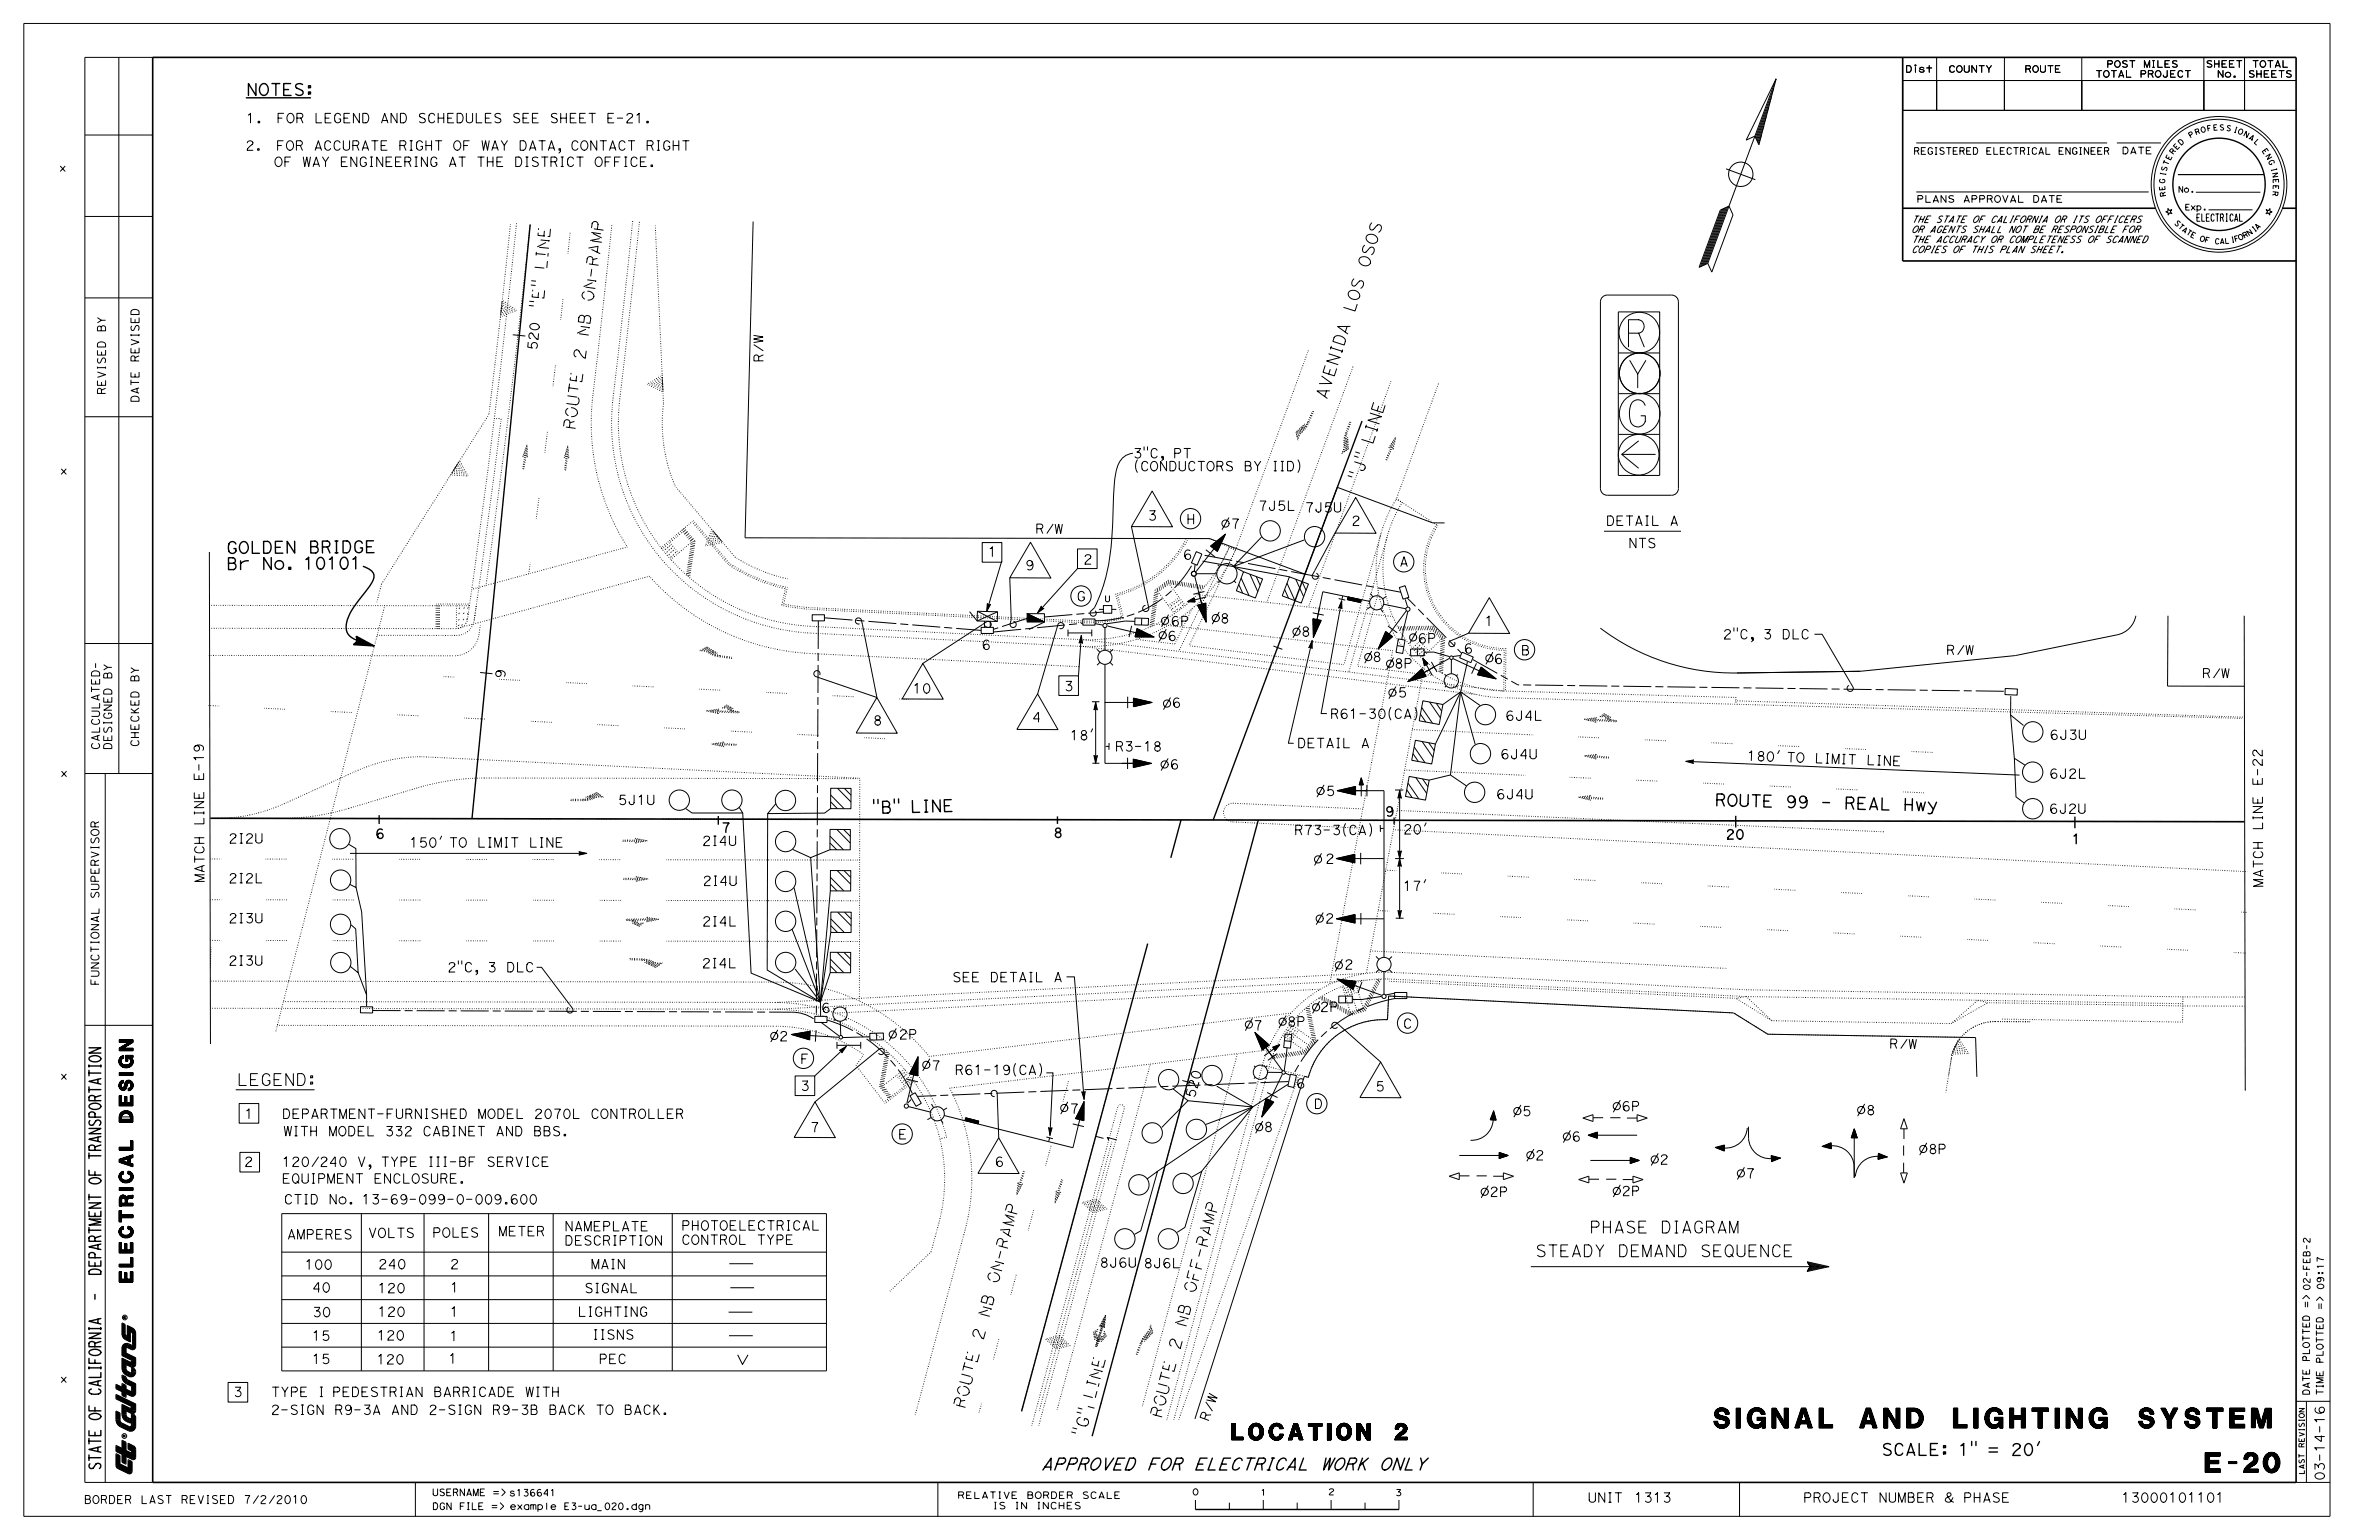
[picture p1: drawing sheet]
<svg xmlns="http://www.w3.org/2000/svg" width="432mm" height="279mm" viewBox="0 0 432 279" stroke-linecap="round" stroke-linejoin="round" font-family="sans-serif">
<defs><g id="words">
<g font-size="4.9">
<text x="294.8" y="62.9">R</text>
<text x="295" y="70.3">Y</text>
<text x="294.9" y="77.5">G</text>
</g>
<g font-size="3.6">
<text x="311.1" y="259.1">S</text>
<text x="311.1" y="259.1">T</text>
<text x="400.2" y="267.1">2</text>
</g>
<text font-size="3" x="223.6" y="261.2">I</text>
<g font-size="2.5">
<text x="24.1" y="195.1" transform="rotate(-90 24.1 195.1)">IG N</text>
<text x="24.1" y="203.6" transform="rotate(-90 24.1 203.6)">D ES</text>
<text x="24.1" y="216" transform="rotate(-90 24.1 216)">IC A L</text>
<text x="24.1" y="232.6" transform="rotate(-90 24.1 232.6)">ELEC T R</text>
</g>
<g font-size="2.2">
<text x="44.7" y="17.3">S</text>
<text x="99.2" y="49.1" transform="rotate(-85 99.2 49.1)">L IN E</text>
<text x="248.4" y="48.7" transform="rotate(-72 248.4 48.7)">O S O S</text>
<text x="98.5" y="56.1" transform="rotate(-85 98.5 56.1)">&quot;E &quot;</text>
<text x="107.6" y="54.8" transform="rotate(-82 107.6 54.8)">O N - R A M P</text>
<text x="245.8" y="56.9" transform="rotate(-72 245.8 56.9)">L O S</text>
<text x="106.1" y="65.4" transform="rotate(-82 106.1 65.4)">2</text>
<text x="106.7" y="61.2" transform="rotate(-82 106.7 61.2)">N B</text>
<text x="240.8" y="72.6" transform="rotate(-72 240.8 72.6)">A V E N ID A</text>
<text x="104.4" y="78.1" transform="rotate(-82 104.4 78.1)">R O U T E</text>
<text x="249.1" y="80.8" transform="rotate(-72 249.1 80.8)">L IN E</text>
<text x="247" y="87.4" transform="rotate(-72 247 87.4)">&quot;J &quot;</text>
<text x="41.1" y="100.4">GOLDEN BRI</text>
<text x="61.9" y="100.3">DGE</text>
<text x="41.1" y="103.3">Br No. 10101</text>
<text x="158.3" y="147.6" transform="rotate(-1 158.3 147.6)">&quot;B &quot;</text>
<text x="165.2" y="147.4" transform="rotate(-1 165.2 147.4)">L IN E</text>
<text x="311.2" y="146.2" transform="rotate(1 311.2 146.2)">R O U T E</text>
<text x="324" y="146.5" transform="rotate(1 324 146.5)">9 9</text>
<text x="330.4" y="146.7" transform="rotate(1 330.4 146.7)">-</text>
<text x="334.7" y="146.8" transform="rotate(1 334.7 146.8)">R E A L</text>
<text x="345.4" y="147" transform="rotate(1 345.4 147)">H w y</text>
<text x="43" y="196.9">E</text>
<text x="288.5" y="223.7">I</text>
<text x="181.1" y="233" transform="rotate(-75 181.1 233)">O N - R A M P</text>
<text x="278.6" y="228">S</text>
<text x="179.5" y="239.2" transform="rotate(-75 179.5 239.2)">N B</text>
<text x="216.9" y="234.7" transform="rotate(-75 216.9 234.7)">O F F - R A M P</text>
<text x="178.4" y="243.3" transform="rotate(-75 178.4 243.3)">2</text>
<text x="214.1" y="245.1" transform="rotate(-75 214.1 245.1)">2</text>
<text x="215.2" y="240.9" transform="rotate(-75 215.2 240.9)">N B</text>
<text x="175.1" y="255.7" transform="rotate(-75 175.1 255.7)">R O U T E</text>
<text x="198.6" y="254.1" transform="rotate(-75 198.6 254.1)">L IN E</text>
<text x="210.8" y="257.4" transform="rotate(-75 210.8 257.4)">R O U T E</text>
<text x="196.9" y="260.8" transform="rotate(-75 196.9 260.8)">&quot;G &quot;</text>
<text x="188.9" y="266.7">P</text>
<text x="341.5" y="264">: 1</text>
</g>
<g font-size="1.7">
<text x="44.6" y="22.3">1</text>
<text x="44.6" y="22.3">C</text>
<text x="44.5" y="27.3">I</text>
<text x="44.5" y="27.3">D</text>
<text x="97.4" y="63.6" transform="rotate(-84 97.4 63.6)">5 2 0</text>
<text x="138.6" y="65.8" transform="rotate(-91 138.6 65.8)">R / W</text>
<text x="205.6" y="83.1">3</text>
<text x="208.3" y="94.4">3</text>
<text x="215.3" y="95">H</text>
<text x="221.6" y="95.8">Ø7</text>
<text x="228.4" y="92.6">J</text>
<text x="236.8" y="92.9">J</text>
<text x="245.3" y="95.3">2</text>
<text x="291.5" y="95.3">I</text>
<text x="179.3" y="101">1</text>
<text x="187.9" y="96.8">R</text>
<text x="214.7" y="101.5">6</text>
<text x="295.5" y="99.4">S</text>
<text x="186.1" y="103.4">9</text>
<text x="196.6" y="102.3">2</text>
<text x="254" y="102.7">A</text>
<text x="195.4" y="109">G</text>
<text x="212.5" y="113.5">P</text>
<text x="219.8" y="113">Ø8</text>
<text x="269.4" y="113.5">1</text>
<text x="178.1" y="117.8">6</text>
<text x="210.2" y="116.1">Ø6</text>
<text x="234.5" y="115.5">Ø8</text>
<text x="257.3" y="116.7">P</text>
<text x="265.7" y="118.5">6</text>
<text x="276" y="118.8">B</text>
<text x="312.7" y="115.9">2</text>
<text x="353.2" y="118.8">R</text>
<text x="91.6" y="123.2" transform="rotate(-84 91.6 123.2)">9</text>
<text x="165.6" y="125.8">1</text>
<text x="193.1" y="125.3">3</text>
<text x="247.5" y="120.1">Ø8</text>
<text x="253" y="121.2">P</text>
<text x="269.5" y="120.3">Ø6</text>
<text x="399.6" y="123">R</text>
<text x="158.4" y="131.5">8</text>
<text x="187.3" y="131">4</text>
<text x="211" y="128.5">Ø6</text>
<text x="241.4" y="130.4">1</text>
<text x="251.9" y="126.5">Ø5</text>
<text x="273.2" y="130.7">J</text>
<text x="194.1" y="134.2">1</text>
<text x="202.4" y="136.3">1</text>
<text x="235.4" y="135.7">I</text>
<text x="272.3" y="137.7">J</text>
<text x="317" y="138" transform="rotate(2 317 138)">1 8 0 ' T O</text>
<text x="372" y="134.2">J</text>
<text x="37" y="141.7" transform="rotate(-90 37 141.7)">E-1 9</text>
<text x="210.5" y="139.6">Ø6</text>
<text x="329.3" y="138.4" transform="rotate(2 329.3 138.4)">L IM IT</text>
<text x="338.7" y="138.7" transform="rotate(2 338.7 138.7)">L IN E</text>
<text x="371.9" y="141.2">J</text>
<text x="410.6" y="142.6" transform="rotate(-90 410.6 142.6)">E-22</text>
<text x="37" y="149.8" transform="rotate(-90 37 149.8)">LINE</text>
<text x="112.1" y="146">1</text>
<text x="238.8" y="144.4">Ø5</text>
<text x="251.4" y="148.1">9</text>
<text x="271.5" y="144.9">J</text>
<text x="371.9" y="147.6">J</text>
<text x="41.4" y="153">I</text>
<text x="41.4" y="153">U</text>
<text x="68.1" y="152.1">6</text>
<text x="74.3" y="153.7">1</text>
<text x="74.3" y="153.7">M</text>
<text x="127.4" y="153.4">I</text>
<text x="127.4" y="153.4">U</text>
<text x="130.9" y="151">7</text>
<text x="191.2" y="151.9">8</text>
<text x="234.9" y="151.4">)</text>
<text x="254.7" y="151.3">2</text>
<text x="313.2" y="152.2">2</text>
<text x="376" y="153.1">1</text>
<text x="410.7" y="150.7" transform="rotate(-90 410.7 150.7)">LINE</text>
<text x="37.1" y="160.2" transform="rotate(-90 37.1 160.2)">MATCH</text>
<text x="41.4" y="160.2">I</text>
<text x="41.4" y="160.2">L</text>
<text x="127.5" y="160.7">I</text>
<text x="127.5" y="160.7">U</text>
<text x="238.4" y="156.8">Ø2</text>
<text x="254.6" y="161.6">1</text>
<text x="410.7" y="161" transform="rotate(-90 410.7 161)">MATCH</text>
<text x="41.4" y="167.4">I</text>
<text x="41.4" y="167.4">U</text>
<text x="238.7" y="167.5">Ø2</text>
<text x="127.4" y="168">I</text>
<text x="127.4" y="168">L</text>
<text x="41.4" y="175.1">I</text>
<text x="41.4" y="175.1">U</text>
<text x="81.2" y="176.3">2</text>
<text x="127.4" y="175.6">I</text>
<text x="127.4" y="175.6">L</text>
<text x="172.8" y="178.1">I</text>
<text x="242.2" y="176">Ø2</text>
<text x="149" y="183.7">6</text>
<text x="239.5" y="183.5">P</text>
<text x="139.7" y="188.8">Ø2</text>
<text x="163.1" y="188.5">P</text>
<text x="225.8" y="186.7">Ø7</text>
<text x="233.6" y="186.2">P</text>
<text x="254.6" y="186.6">C</text>
<text x="342.9" y="190.2" transform="rotate(1 342.9 190.2)">/</text>
<text x="145.2" y="193">F</text>
<text x="145.3" y="197.8">3</text>
<text x="167.3" y="194">Ø7</text>
<text x="173.3" y="195">1</text>
<text x="235.2" y="197.4">6</text>
<text x="249.6" y="197.9">5</text>
<text x="44.3" y="202.9">1</text>
<text x="192.3" y="201.9">Ø7</text>
<text x="216.8" y="199.4" transform="rotate(-75 216.8 199.4)">5 2 0</text>
<text x="238.5" y="201.1">D</text>
<text x="51.4" y="206.1">I</text>
<text x="51.4" y="206.1">D</text>
<text x="147" y="205.4">7</text>
<text x="163" y="206.6">E</text>
<text x="202.4" y="207.6" transform="rotate(-75 202.4 207.6)">1</text>
<text x="227.7" y="205.4">Ø8</text>
<text x="44.3" y="211.6">1</text>
<text x="51.1" y="214.7">I</text>
<text x="180.5" y="211.6">6</text>
<text x="276.9" y="210.4">Ø</text>
<text x="299.5" y="211.2">Ø</text>
<text x="315.1" y="213.7">Ø</text>
<text x="51.5" y="218.4">1</text>
<text x="52.1" y="224.8">S</text>
<text x="66.8" y="224.5">S</text>
<text x="78.4" y="224.5">S</text>
<text x="90.4" y="224.2">T</text>
<text x="102.4" y="223.3">P</text>
<text x="102.4" y="225.9">I</text>
<text x="123.6" y="223.2">I</text>
<text x="123.6" y="225.8">P</text>
<text x="55.3" y="230.3">1</text>
<text x="68.6" y="230.2">2</text>
<text x="81.7" y="230.2">2</text>
<text x="107.2" y="230.2">A</text>
<text x="199.5" y="229.9">J</text>
<text x="207.5" y="230">J</text>
<text x="56.6" y="234.4">4</text>
<text x="56.7" y="238.9">3</text>
<text x="68.5" y="234.6">1</text>
<text x="68.5" y="238.8">1</text>
<text x="81.6" y="238.8">1</text>
<text x="81.7" y="234.4">1</text>
<text x="104.8" y="238.8">I</text>
<text x="106" y="234.6">I</text>
<text x="56.6" y="243.2">1</text>
<text x="68.4" y="243.1">1</text>
<text x="81.5" y="243.3">1</text>
<text x="107.5" y="243">I</text>
<text x="107.5" y="243">N</text>
<text x="56.6" y="247.4">1</text>
<text x="68.3" y="247.5">1</text>
<text x="81.3" y="247.3">1</text>
<text x="108.6" y="247.4">P</text>
<text x="42.3" y="253.4">I</text>
<text x="49.1" y="256.6">I</text>
<text x="219.3" y="258" transform="rotate(-70 219.3 258)">R / W</text>
<text x="421.9" y="256.7" transform="rotate(-90 421.9 256.7)">6</text>
<text x="421.9" y="261.8" transform="rotate(-90 421.9 261.8)">4-1</text>
<text x="421.9" y="268.7" transform="rotate(-90 421.9 268.7)">03-1</text>
<text x="288.2" y="272.6">I</text>
<text x="296.6" y="272.6">1</text>
<text x="327.3" y="272.6">J</text>
<text x="385" y="272.6">1</text>
</g>
<g font-size="1.5">
<text x="19.2" y="60.3" transform="rotate(-90 19.2 60.3)">BY</text>
<text x="25.2" y="65.7" transform="rotate(-90 25.2 65.7)">REVISED</text>
<text x="19.2" y="71.6" transform="rotate(-90 19.2 71.6)">REVISED</text>
<text x="25.2" y="73.1" transform="rotate(-90 25.2 73.1)">DATE</text>
<text x="20.3" y="123.3" transform="rotate(-90 20.3 123.3)">BY</text>
<text x="25.2" y="123.8" transform="rotate(-90 25.2 123.8)">BY</text>
<text x="18.1" y="136.1" transform="rotate(-90 18.1 136.1)">CALCULATED-</text>
<text x="20.3" y="136.1" transform="rotate(-90 20.3 136.1)">DESIGNED</text>
<text x="25.2" y="135.5" transform="rotate(-90 25.2 135.5)">CHECKED</text>
<text x="18" y="163.1" transform="rotate(-90 18 163.1)">SUPERVISOR</text>
<text x="18" y="178.8" transform="rotate(-90 18 178.8)">FUNCTIONAL</text>
<text x="15.2" y="272.8">1</text>
</g>
<g font-size="1.3">
<text x="11" y="31.1">x</text>
<text x="398.6" y="40.1">T</text>
<text x="11" y="86">x</text>
<text x="11" y="140.9">x</text>
<text x="11" y="195.8">x</text>
<text x="11" y="250.8">x</text>
</g>
<g font-size="1.2">
<text x="345.8" y="13.1">i</text>
<text x="353.6" y="13.1">T</text>
<text x="367.5" y="13.1">T</text>
<text x="380.3" y="14">J</text>
<text x="382.3" y="12.2">I</text>
<text x="400.3" y="12.2">S</text>
<text x="402.4" y="14">N</text>
<text x="408" y="14">S</text>
<text x="408.7" y="12.2">T</text>
<text x="347.3" y="28">I</text>
<text x="385.1" y="27.9">T</text>
<text x="346.9" y="40.4">T</text>
<text x="347.8" y="36.7">S</text>
<text x="346.9" y="45.9">S</text>
<text x="346.9" y="44">E</text>
<text x="346.9" y="42.2">S</text>
<text x="421.8" y="229.1" transform="rotate(-90 421.8 229.1)">7</text>
<text x="419.2" y="237.3" transform="rotate(-90 419.2 237.3)">=&gt; 02-FEB-2</text>
<text x="421.7" y="237.6" transform="rotate(-90 421.7 237.6)">=&gt;</text>
<text x="421.8" y="234" transform="rotate(-90 421.8 234)">09: 1</text>
<text x="419.2" y="247.1" transform="rotate(-90 419.2 247.1)">PLOTTED</text>
<text x="421.7" y="247.4" transform="rotate(-90 421.7 247.4)">PLOTTED</text>
<text x="419.2" y="253.2" transform="rotate(-90 419.2 253.2)">DATE</text>
<text x="421.7" y="253.2" transform="rotate(-90 421.7 253.2)">TIME</text>
<text x="78.4" y="271.4">S</text>
<text x="78.4" y="273.9">I</text>
<text x="92.4" y="271.4">s</text>
<text x="92.5" y="273.9">m</text>
<text x="92.5" y="273.9">l</text>
<text x="173.7" y="271.9">I</text>
<text x="180.1" y="273.8">I</text>
<text x="180.1" y="273.8">H</text>
</g>
<g font-size="1.1">
<text x="396.5" y="38.1">E</text>
<text x="200.5" y="109.2">U</text>
<text x="216.3" y="271.2">0</text>
<text x="228.7" y="271.3">1</text>
<text x="241" y="271.2">2</text>
<text x="253.2" y="271.4">3</text>
</g>
<g font-size="1">
<text x="400.6" y="23.8" transform="rotate(-10 400.6 23.8)">F</text>
<text x="401.7" y="23.7" transform="rotate(-4 401.7 23.7)">E</text>
<text x="402.8" y="23.6" transform="rotate(1 402.8 23.6)">S</text>
<text x="404" y="23.6" transform="rotate(12 404 23.6)">S</text>
<text x="405.2" y="23.9" transform="rotate(17 405.2 23.9)">I</text>
<text x="393.9" y="29.2" transform="rotate(-63 393.9 29.2)">E</text>
<text x="394.4" y="28.1" transform="rotate(-53 394.4 28.1)">R</text>
<text x="395.1" y="27.3" transform="rotate(-47 395.1 27.3)">E</text>
<text x="395.8" y="26.4" transform="rotate(-42 395.8 26.4)">D</text>
<text x="397.5" y="25.1" transform="rotate(-31 397.5 25.1)">P</text>
<text x="398.6" y="24.5" transform="rotate(-20 398.6 24.5)">R</text>
<text x="399.5" y="24.1" transform="rotate(-15 399.5 24.1)">O</text>
<text x="406.1" y="24.2" transform="rotate(22 406.1 24.2)">O</text>
<text x="407.1" y="24.6" transform="rotate(28 407.1 24.6)">N</text>
<text x="408" y="25.1" transform="rotate(33 408 25.1)">A</text>
<text x="409" y="25.8" transform="rotate(44 409 25.8)">L</text>
<text x="410.5" y="27.4" transform="rotate(55 410.5 27.4)">E</text>
<text x="411.1" y="28.3" transform="rotate(60 411.1 28.3)">N</text>
<text x="411.6" y="29.2" transform="rotate(65 411.6 29.2)">G</text>
<text x="392.9" y="33.4" transform="rotate(-85 392.9 33.4)">G</text>
<text x="393" y="34.5" transform="rotate(-96 393 34.5)">E</text>
<text x="393" y="32.1" transform="rotate(-79 393 32.1)">I</text>
<text x="393.2" y="35.6" transform="rotate(-101 393.2 35.6)">R</text>
<text x="393.2" y="31.2" transform="rotate(-74 393.2 31.2)">S</text>
<text x="393.5" y="30.2" transform="rotate(-69 393.5 30.2)">T</text>
<text x="395.3" y="34.9">N</text>
<text x="412.2" y="30.4" transform="rotate(76 412.2 30.4)">I</text>
<text x="412.4" y="31.3" transform="rotate(81 412.4 31.3)">N</text>
<text x="412.5" y="34.6" transform="rotate(98 412.5 34.6)">R</text>
<text x="412.6" y="32.4" transform="rotate(87 412.6 32.4)">E</text>
<text x="412.6" y="33.5" transform="rotate(92 412.6 33.5)">E</text>
<text x="394.6" y="40.5" transform="rotate(46 394.6 40.5)">S</text>
<text x="395.2" y="41.2" transform="rotate(41 395.2 41.2)">T</text>
<text x="395.9" y="41.8" transform="rotate(37 395.9 41.8)">A</text>
<text x="409.7" y="41.8" transform="rotate(-43 409.7 41.8)">A</text>
<text x="396.7" y="42.4" transform="rotate(32 396.7 42.4)">T</text>
<text x="397.5" y="42.9" transform="rotate(27 397.5 42.9)">E</text>
<text x="399.1" y="43.6" transform="rotate(18 399.1 43.6)">O</text>
<text x="400.1" y="43.9" transform="rotate(13 400.1 43.9)">F</text>
<text x="401.9" y="44.2" transform="rotate(4 401.9 44.2)">C</text>
<text x="402.9" y="44.3" transform="rotate(-1 402.9 44.3)">A</text>
<text x="403.8" y="44.2" transform="rotate(-6 403.8 44.2)">L</text>
<text x="404.9" y="44.1" transform="rotate(-10 404.9 44.1)">I</text>
<text x="405.6" y="43.9" transform="rotate(-15 405.6 43.9)">F</text>
<text x="406.4" y="43.7" transform="rotate(-24 406.4 43.7)">O</text>
<text x="407.3" y="43.3" transform="rotate(-29 407.3 43.3)">R</text>
<text x="408.2" y="42.8" transform="rotate(-34 408.2 42.8)">N</text>
<text x="409.1" y="42.2" transform="rotate(-39 409.1 42.2)">I</text>
<text x="418.3" y="262.7" transform="rotate(-90 418.3 262.7)">REVISION</text>
<text x="418.3" y="267.6" transform="rotate(-90 418.3 267.6)">LAST</text>
</g>
<g font-size=".5">
<text x="22.9" y="239.3" transform="rotate(-90 22.9 239.3)">R</text>
<text x="22.8" y="260.8" transform="rotate(-90 22.8 260.8)">R</text>
</g>
</g></defs>
<g fill="none" stroke="#000" stroke-width=".18">
<path d="M4.3 4.3h418.6v270.8h-418.6zM21.6 10.4v129.9M27.7 10.4h-12.3v258.6h12.3M321 19.4l-2.2 6M321.5 17.7l-2.8 7.4M321.9 16l-3.3 8.9M322.4 14.3l-12.4 33.5M322.4 14.3l-3.1 12-.8-1.6-1.6 .7zM347.7 12.2v.9M349.2 12.4a.39 .39 0 0 0-.4-.2 .39 .39 0 0 0-.3 .3l.2 .1a.28 .28 0 0 1 .4 .1 .28 .28 0 0 1 0 .4 .57 .57 0 0 1-.7-.3M349.7 12.3h.9M350.2 11.9v1.2"/>
<path d="M351.5 10.4v9.6M355.3 12a.54 .54 0 0 1 .8 .2 .54 .54 0 0 1-.1 .7 .54 .54 0 0 1-.8 0l-.1-.5zM356.5 11.9v1l.5 .2 .4-.2v-1M358.8 11.9v1.2l-.9-1.2v1.2M359.2 11.9h.9M359.7 11.9v1.2M360.6 11.9l.4 .6 .4-.6M361 12.5v.6M363.8 10.4v9.6M369.2 12a.54 .54 0 0 1 .7 .2 .54 .54 0 0 1-.1 .7 .54 .54 0 0 1-.7 0l-.1-.5zM370.4 11.9v1l.4 .2 .4-.2v-1M371.7 11.9h.9"/>
<path d="M372.2 11.9v1.2M373.1 12.5h.5M373.9 11.9h-.8v1.2h.8M377.8 10.4v9.6M382 12.9a.54 .54 0 0 1 .7 .2 .54 .54 0 0 1-.1 .7 .54 .54 0 0 1-.7 0l-.1-.5zM383.2 12.8h.9M383.7 12.8v1.2M384 11.1a.54 .54 0 0 1 .7 .2 .54 .54 0 0 1 0 .7 .54 .54 0 0 1-.8 0l-.1-.5zM384.6 14l.4-1.2 .5 1.2M384.7 13.7h.7M386 12.8v1.2h.8M386.1 11.1a.45 .45 0 0 0-.5-.1 .45 .45 0 0 0-.3 .4l.2 .1a.43 .43 0 0 1 .5 .1 .43 .43 0 0 1 .1 .5 .62 .62 0 0 1-.8 0"/>
<path d="M386.6 11h.9M387 11v1.2M388.6 13.4h.6a.31 .31 0 0 0 .3-.3 .31 .31 0 0 0-.3-.3h-.6v1.2M389.2 12.2v-1.2l.5 1.2 .5-1.2v1.2M389.9 13.4h.6l.3 .6M390.5 13.4a.3 .3 0 0 0 .3-.3 .3 .3 0 0 0-.3-.3h-.6v1.2M390.7 11h.3M390.7 12.2h.3M390.9 11v1.2M391.4 12.9a.54 .54 0 0 1 .7 .2 .54 .54 0 0 1-.1 .7 .54 .54 0 0 1-.7 0l-.1-.5zM391.7 11v1.2h.8M393 11.6h.5"/>
<path d="M393.4 12.8v1l-.3 .2a.34 .34 0 0 1-.4-.4M393.7 11h-.7v1.2h.8M394 13.4h.5M394.8 12.8h-.8v1.2h.8M395.1 11.1a.45 .45 0 0 0-.5-.1 .45 .45 0 0 0-.3 .4l.3 .1a.43 .43 0 0 1 .4 .1 .43 .43 0 0 1 .1 .5 .62 .62 0 0 1-.8 0M396.2 13.1a.51 .51 0 0 0-.8-.2 .51 .51 0 0 0-.1 .7 .44 .44 0 0 0 .4 .4 .44 .44 0 0 0 .5-.2M396.7 12.8h.8M397.1 12.8v1.2M400 10.4v9.6M402 11.6h.7M402 11v1.2M402.7 11v1.2"/>
<path d="M403.3 11.6h.6M404.1 11h-.8v1.2h.9M404.7 11.6h.5M405.4 11h-.7v1.2h.8M405.5 13.8h.2v.2h-.2zM406 11h.9M406.4 11v1.2M407.4 10.4v9.6M409.6 13.4h.8M409.6 12.8v1.2M410.4 12.8v1.2M410.4 11.1a.54 .54 0 0 1 .7 .2 .54 .54 0 0 1 0 .7 .54 .54 0 0 1-.8 0l-.1-.5z"/>
<path d="M411 13.4h.5M411.6 11h.9M411.8 12.8h-.8v1.2h.8M412.1 11v1.2M412.3 13.4h.6M413 12.2l.4-1.2 .5 1.2M413.1 11.9h.7M413.1 12.8h-.8v1.2h.9M413.7 12.8h.9M414.1 12.8v1.2M414.4 11v1.2h.8M415.8 12.9a.45 .45 0 0 0-.5-.1 .45 .45 0 0 0-.3 .4l.3 .1a.43 .43 0 0 1 .4 .1 .43 .43 0 0 1 .1 .5 .62 .62 0 0 1-.8 0"/>
<path d="M416.8 14.6h-71.5v5.4h71.5M15.4 24.5h12.3M15.4 39.3h12.3M50.2 28.7a.71 .71 0 0 1 .9 0 .71 .71 0 0 1 .1 .9 .65 .65 0 0 1-.8 .6 .65 .65 0 0 1-.5-.9zM50.4 26.4h.7M50.5 21.4h.7M51.4 25.5h-1v1.8M51.5 20.6h-1v1.7M51.7 29.4h.7M52.3 25.7a.71 .71 0 0 1 .8 .1 .71 .71 0 0 1 .1 .9 .65 .65 0 0 1-.8 .5 .65 .65 0 0 1-.4-.8zM52.4 20.7a.71 .71 0 0 1 .8 .1 .71 .71 0 0 1 .1 .9 .65 .65 0 0 1-.8 .6 .65 .65 0 0 1-.4-.9zM52.7 28.5h-1v1.7"/>
<path d="M53.8 26.4h.7l.4 .9M53.9 21.4h.7l.4 .9M54.5 26.4a.43 .43 0 0 0 .4-.4 .43 .43 0 0 0-.4-.5h-.7v1.8M54.6 21.4a.43 .43 0 0 0 .4-.4 .43 .43 0 0 0-.4-.4h-.7v1.7M55 28.5l.3 1.7 .4-1.7 .3 1.7 .3-1.7M56.8 30.2l.6-1.7 .6 1.7M57 29.8h.8M57.2 27.3l.6-1.8 .6 1.8M57.3 26.8h.9M57.4 20.6v1.7h1M58.5 28.5l.6 .8 .5-.8M59 21.4h.7"/>
<path d="M59.1 29.3v.9M60 25.9a.58 .58 0 0 0-.7-.3 .58 .58 0 0 0-.4 .7 .65 .65 0 0 0 .2 .8 .65 .65 0 0 0 .8 0l.1-.2M60 20.6h-1v1.7h1.1M61.7 25.9a.58 .58 0 0 0-.7-.3 .58 .58 0 0 0-.4 .7 .65 .65 0 0 0 .2 .8 .65 .65 0 0 0 .8 0l.1-.2M61.8 20.9a.58 .58 0 0 0-.7-.3 .58 .58 0 0 0-.4 .7 .64 .64 0 0 0 .2 .8 .64 .64 0 0 0 .8 0l.1-.5h-.3M62 29.4h.7M62.3 25.5v1.3a.59 .59 0 0 0 .6 .5 .59 .59 0 0 0 .5-.5v-1.3M62.4 21.4h.7M63 28.5h-1v1.7h1M63.4 20.6h-1v1.7h1.1M64 26.4h.8l.3 .9M64.8 26.4a.43 .43 0 0 0 .3-.4 .43 .43 0 0 0-.3-.5h-.8v1.8"/>
<path d="M64.8 28.5v1.7l-1.1-1.7v1.7M65.2 20.6v1.7l-1.1-1.7v1.7M65.8 27.3l.5-1.8 .6 1.8M65.8 20.6h.6a.97 .97 0 0 1 0 1.7h-.6zM65.9 26.8h.9M66.5 28.8a.58 .58 0 0 0-.8-.3 .58 .58 0 0 0-.3 .8 .64 .64 0 0 0 .1 .8 .64 .64 0 0 0 .9-.1l.1-.5h-.3M67.2 28.5h.4M67.2 30.2h.4M67.4 28.5v1.7M67.5 25.5h1.1M68 25.5v1.8M69.2 26.4h.7"/>
<path d="M69.3 22.3l.5-1.7 .6 1.7M69.4 21.9h.9M69.5 28.5v1.7l-1.1-1.7v1.7M70.1 29.4h.7M70.2 25.5h-1v1.8h1M71.1 28.5h-1v1.7h1M71.8 29.4h.7M72.1 20.6v1.7l-1.1-1.7v1.7M72.6 26.4h.7l.4 .9M72.7 20.6h.5a.97 .97 0 0 1 0 1.7h-.5zM72.8 28.5h-1v1.7h1.1M73.3 26.4a.43 .43 0 0 0 .4-.4 .43 .43 0 0 0-.4-.5h-.7v1.8"/>
<path d="M73.5 29.3h.7l.4 .9M74.2 29.3a.43 .43 0 0 0 .4-.4 .43 .43 0 0 0-.4-.4h-.7v1.7M74.4 25.5h.4M74.4 27.3h.4M74.6 25.5v1.8M75.3 28.5h.4M75.3 30.2h.4M75.5 28.5v1.7M76.7 25.9a.58 .58 0 0 0-.8-.3 .58 .58 0 0 0-.3 .7 .64 .64 0 0 0 .2 .8 .64 .64 0 0 0 .8 0l.1-.5h-.3M77.1 20.7a.56 .56 0 0 0-.6-.1 .56 .56 0 0 0-.4 .5l.6 .3a.46 .46 0 0 1 .5 .3 .46 .46 0 0 1-.3 .5l-.4 .1-.4-.2M77.3 26.4h1M77.3 25.5v1.8"/>
<path d="M77.6 28.5v1.7l-1.1-1.7v1.7M78.3 25.5v1.8M78.9 20.9a.58 .58 0 0 0-.8-.3 .58 .58 0 0 0-.3 .7 .65 .65 0 0 0 .2 .8 .65 .65 0 0 0 .7 .1l.2-.2M79 25.5h1.2M79.3 28.8a.58 .58 0 0 0-.8-.3 .58 .58 0 0 0-.3 .8 .64 .64 0 0 0 .2 .8 .64 .64 0 0 0 .8-.1l.1-.5h-.3M79.5 21.4h1M79.5 20.6v1.7M79.6 25.5v1.8M80.5 20.6v1.7M81.3 21.4h.7M81.6 30.2l.6-1.7 .5 1.7M81.7 29.8h.9"/>
<path d="M82.3 20.6h-1v1.7h1M82.6 25.7a.71 .71 0 0 1 .9 .1 .71 .71 0 0 1 .1 .9 .65 .65 0 0 1-.8 .5 .65 .65 0 0 1-.4-.8zM83 20.6h.5a.97 .97 0 0 1 0 1.7h-.5zM83.3 28.5h1.2M83.9 28.5v1.7M84.2 26.4h.7M84.7 20.6v1.3a.59 .59 0 0 0 .5 .4 .59 .59 0 0 0 .6-.4v-1.3M85.2 25.5h-1v1.8M86.4 20.6v1.7h1.1M86.7 28.5h1.2M87.3 28.5v1.7M87.5 25.5l.3 1.8 .3-1.8 .4 1.8 .3-1.8"/>
<path d="M88.1 21.4h.7M88.5 29.4h1M88.5 28.5v1.7M89.1 20.6h-1v1.7h1.1M89.3 27.3l.5-1.8 .6 1.8M89.4 26.8h.9M89.5 28.5v1.7M90.2 29.4h.7M90.8 20.7a.56 .56 0 0 0-.6-.1 .56 .56 0 0 0-.3 .5l.5 .3a.46 .46 0 0 1 .5 .3 .46 .46 0 0 1-.2 .5l-.5 .1-.4-.2M91 25.5l.5 .9 .6-.9M91.2 28.5h-1v1.7h1.1M91.5 26.4v.9"/>
<path d="M93.6 28.5h.6a.97 .97 0 0 1-.1 1.7h-.5zM94.2 20.7a.56 .56 0 0 0-.6-.1 .56 .56 0 0 0-.3 .5l.5 .3a.46 .46 0 0 1 .5 .3 .46 .46 0 0 1-.2 .5l-.5 .1-.3-.2M94.4 25.5h.6a.97 .97 0 0 1 0 1.8h-.6zM94.9 21.4h.7M95.4 28.5h.5M95.4 30.2h.5M95.6 28.5v1.7M95.9 20.6h-1v1.7h1.1M96.1 27.3l.6-1.8 .6 1.8M96.2 26.8h.9M96.6 21.4h.7M97.6 28.6a.56 .56 0 0 0-.6-.1 .56 .56 0 0 0-.4 .5l.6 .3a.46 .46 0 0 1 .5 .3 .46 .46 0 0 1-.3 .6h-.4l-.4-.2"/>
<path d="M97.6 20.6h-1v1.7h1.1M97.8 25.5h1.2M98.3 28.5h1.1M98.4 25.5v1.8M98.9 28.5v1.7M99.5 27.3l.6-1.8 .6 1.8M99.7 26.8h.8M100 29.3h.7l.4 .9M100.7 29.3a.43 .43 0 0 0 .4-.4 .43 .43 0 0 0-.4-.4h-.7v1.7M101.1 20.7a.56 .56 0 0 0-.6-.1 .56 .56 0 0 0-.4 .5l.5 .3a.46 .46 0 0 1 .5 .3 .46 .46 0 0 1-.2 .5l-.4 .1-.4-.2M101.5 27h.2v.3h-.2zM101.7 27.3v.2l-.2 .3"/>
<path d="M101.8 21.4h1M101.8 20.6v1.7M101.8 28.5h.5M101.8 30.2h.5M102.1 28.5v1.7M102.8 20.6v1.7M103.5 21.4h.7M104.1 28.8a.58 .58 0 0 0-.8-.3 .58 .58 0 0 0-.3 .8 .65 .65 0 0 0 .2 .7 .65 .65 0 0 0 .7 .1l.2-.2M104.5 20.6h-1v1.7h1.1M104.7 28.5h1.2M104.9 25.9a.58 .58 0 0 0-.8-.3 .58 .58 0 0 0-.3 .7 .65 .65 0 0 0 .2 .8 .65 .65 0 0 0 .7 0l.2-.2M105.2 21.4h.7"/>
<path d="M105.3 28.5v1.7M105.7 25.7a.71 .71 0 0 1 .9 .1 .71 .71 0 0 1 .1 .9 .65 .65 0 0 1-.8 .5 .65 .65 0 0 1-.5-.8zM106.2 20.6h-1v1.7h1.1M106.9 20.6h1.2M107.5 20.6v1.7M108.3 28.7a.71 .71 0 0 1 .9 0 .71 .71 0 0 1 .1 .9 .65 .65 0 0 1-.8 .6 .65 .65 0 0 1-.5-.9zM108.3 25.5v1.8l-1.1-1.8v1.8M108.9 25.5h1.2M109.5 25.5v1.8M109.8 29.4h.7M110.3 21.4h.7M110.6 27.3l.6-1.8 .6 1.8"/>
<path d="M110.8 26.8h.8M110.8 28.5h-1v1.7M111.3 20.6h-1v1.7h1.1M111.5 29.4h.7M112 21.4h1M112.5 28.5h-1v1.7M113.4 28.5h.4M113.4 30.2h.4M113.4 25.9a.58 .58 0 0 0-.7-.3 .58 .58 0 0 0-.4 .7 .65 .65 0 0 0 .2 .8 .65 .65 0 0 0 .8 0l.1-.2M113.6 28.5v1.7M113.8 20.9a.47 .47 0 0 1 .6-.3 .47 .47 0 0 1 .3 .7l-.7 .5-.2 .5h1M114.1 25.5h1.1"/>
<path d="M114.6 25.5v1.8M115.6 20.9l.4-.3v1.7M115.6 28.8a.58 .58 0 0 0-.7-.3 .58 .58 0 0 0-.4 .8 .65 .65 0 0 0 .2 .7 .65 .65 0 0 0 .8 .1l.1-.2M116.2 29.4h.7M117.2 28.5h-1v1.7h1.1M117.4 22h.3v.3h-.3zM117.5 26.4h.7l.3 .9M118.2 29.9h.2v.3h-.2zM118.2 26.4a.43 .43 0 0 0 .3-.4 .43 .43 0 0 0-.3-.5h-.7v1.8M119.3 25.5h.4M119.3 27.3h.4M119.5 25.5v1.8"/>
<path d="M121.5 25.9a.58 .58 0 0 0-.7-.3 .58 .58 0 0 0-.3 .7 .64 .64 0 0 0 .1 .8 .64 .64 0 0 0 .8 0l.2-.5h-.3M122.2 26.4h1M122.2 25.5v1.8M123.2 25.5v1.8M123.9 25.5h1.2M124.5 25.5v1.8M312.2 38.1l1.6-.7 .7 1.6-3.8 10.4-.7-1.6-1.6 .7zM312.5 38l-3.9 10.4M312.7 37.9l-3.9 10.4M312.9 37.8l-3.8 10.4M313.1 37.7l-3.8 10.4M313.3 30.6l5.3 2"/>
<path d="M313.4 37.6l-3.9 10.4M313.6 37.5l-3.9 10.4M319.7 24.6l-.6 1.5M320.1 22.9l-1.1 2.9M320.6 21.1l-1.7 4.5M347.8 25.9h34.6M347.8 34.8h42.2M348.5 39.8h.6M348.7 27.4h.5M348.8 39.2l-.6 1.2M349.4 39.2l-.6 1.2M349.5 26.8h-.8v1.2h.8"/>
<path d="M349.6 35.5v1.2h.8M349.6 39.8h.4M350.5 39.2h-.6l-.6 1.2h.7M350.7 27a.45 .45 0 0 0-.6-.1 .45 .45 0 0 0-.1 .6 .42 .42 0 0 0 .2 .5 .42 .42 0 0 0 .5-.2v-.3h-.2M350.9 36.7l.5-1.2 .4 1.2M351 36.4h.7M351.3 26.8h.3M351.3 28h.3M351.4 26.8v1.2M352.7 39.3l-.1-.1a.39 .39 0 0 0-.6 .2 .39 .39 0 0 0 .4 .5 .45 .45 0 0 1-.3 .4 .45 .45 0 0 1-.5-.1M352.8 26.9a.37 .37 0 0 0-.5-.2 .37 .37 0 0 0-.1 .5 .59 .59 0 0 1 .7 .6 .49 .49 0 0 1-.8 .1M353.2 39.2h.7"/>
<path d="M353.2 35.5v1.2l-.9-1.2v1.2M353.3 26.8h.8M353.5 39.2l-.5 1.2M353.7 26.8v1.2M354.5 27.4h.5M354.6 35.6a.47 .47 0 0 0-.5-.1 .47 .47 0 0 0-.3 .4l.7 .3a.34 .34 0 0 1 0 .5 .34 .34 0 0 1-.4 0l-.4-.1M355.2 26.8h-.7v1.2h.8M355.4 39.2h.7M355.7 39.2l-.5 1.2M355.7 27.4h.5l.3 .6M356.2 39.8h.4M356.2 27.4h.1a.3 .3 0 0 0 .2-.4 .3 .3 0 0 0-.3-.2h-.5v1.2"/>
<path d="M356.5 36.7l.5-1.2 .4 1.2M356.6 36.4h.7M357 27.4h.5M357.1 39.2h-.6l-.6 1.2h.7M357.7 26.8h-.7v1.2h.7M357.9 36.1h.6a.31 .31 0 0 0 .3-.3 .31 .31 0 0 0-.3-.3h-.6v1.2M358.2 26.8h.4a.69 .69 0 0 1 0 1.2h-.4zM358.5 39.5l.1-.1a.34 .34 0 0 1 .5-.2 .34 .34 0 0 1 0 .6l-.2 .4a.36 .36 0 0 1-.6 .1 .36 .36 0 0 1 0-.5zM359.3 36.1h.6a.31 .31 0 0 0 .3-.3 .31 .31 0 0 0-.3-.3h-.6v1.2M359.5 39.8h.4M360.4 39.2h-.6l-.6 1.2M360.6 27.4h.5"/>
<path d="M360.7 36.1h.6l.3 .6M361.3 36.1a.3 .3 0 0 0 .3-.3 .3 .3 0 0 0-.3-.3h-.6v1.2M361.3 26.8h-.7v1.2h.8M361.9 26.8v1.2h.7M362.5 39.4a.32 .32 0 0 0-.3-.3 .32 .32 0 0 0-.3 .3 .69 .69 0 0 0-.2 1l.5-.2M363.1 27.4h.5M363.5 35.5l.5 1.2 .4-1.2M363.8 26.8h-.7v1.2h.7M364.2 39.2l-.6 1.2h.7M364.9 36.7l.5-1.2 .5 1.2M365 36.4h.7M365.1 27a.45 .45 0 0 0-.7-.1 .45 .45 0 0 0-.1 .6 .42 .42 0 0 0 .2 .5 .42 .42 0 0 0 .6-.2"/>
<path d="M365.3 39.2h.3M365.5 39.2l-.6 1.2M365.5 26.8h.8M365.8 39.8h.4M365.9 26.8v1.2M366.4 35.5v1.2h.8M366.7 39.2h-.6l-.6 1.2M366.7 27.4h.5l.3 .6M367 39.5l.1-.1a.34 .34 0 0 1 .5-.2 .34 .34 0 0 1 0 .6l-.2 .4a.36 .36 0 0 1-.6 .1 .36 .36 0 0 1 0-.5zM367.2 27.4h.1a.3 .3 0 0 0 .2-.4 .3 .3 0 0 0-.3-.2h-.5v1.2M368 39.8h.4v.6M368 26.8h.3"/>
<path d="M368 28h.3M368.2 26.8v1.2M368.4 39.8l.3-.2a.24 .24 0 0 0 .2-.2 .24 .24 0 0 0-.2-.2h-.4l-.6 1.2M369.1 35.5h.5a.65 .65 0 0 1 .4 .6 .65 .65 0 0 1-.4 .6h-.5zM369.6 27a.45 .45 0 0 0-.6-.1 .45 .45 0 0 0-.1 .6 .42 .42 0 0 0 .2 .5 .42 .42 0 0 0 .5-.2M370.1 39.2l-.6 1.2-.1-1.2-.6 1.2M370.1 28l.4-1.2 .4 1.2M370.2 27.7h.6M370.5 36.7l.5-1.2 .5 1.2M370.5 39.2h.3M370.6 36.4h.8M370.7 39.2l-.6 1.2"/>
<path d="M371.3 26.8v1.2h.8M371.9 35.5h1M372.4 35.5v1.2M373.3 36.1h.6M373.3 39.5l.1-.1a.34 .34 0 0 1 .6-.2 .34 .34 0 0 1 0 .6l-.3 .4a.36 .36 0 0 1-.6 .1 .36 .36 0 0 1 0-.5zM373.7 27.4h.5M374.2 35.5h-.9v1.2h.9M374.3 39.8h.4v.6M374.5 26.8h-.8v1.2h.8M374.7 39.8l.3-.2a.24 .24 0 0 0 .2-.2 .24 .24 0 0 0-.2-.2h-.4l-.6 1.2M375.7 26.8v1.2l-.7-1.2v1.2M376.8 39.2h.3"/>
<path d="M377 27a.45 .45 0 0 0-.7-.1 .45 .45 0 0 0-.1 .6 .42 .42 0 0 0 .2 .5 .42 .42 0 0 0 .6-.2v-.3h-.2M377 39.2l-.6 1.2M377.5 26.8h.3M377.5 28h.3M377.6 39.2h.7M377.6 26.8v1.2M378 39.2l-.6 1.2M379.1 26.8v1.2l-.8-1.2v1.2M379.3 39.3l-.1-.1a.39 .39 0 0 0-.6 .2 .39 .39 0 0 0 .4 .5 .45 .45 0 0 1-.3 .4 .45 .45 0 0 1-.5-.1M379.5 27.4h.5M380.3 26.8h-.8v1.2h.8M380.8 27.4h.5"/>
<path d="M380.8 39.5l.1-.1a.34 .34 0 0 1 .5-.2 .34 .34 0 0 1 0 .6l-.3 .4a.36 .36 0 0 1-.6 .1 .36 .36 0 0 1 .1-.5zM381.5 26.8h-.7v1.2h.7M381.7 39.8h.5M382 27.4h.5l.2 .6M382.5 27.4a.3 .3 0 0 0 .2-.4 .3 .3 0 0 0-.2-.2h-.5v1.2M382.6 39.2h-.6l-.6 1.2M382.8 39.8h.5M383.7 39.2h-.6l-.6 1.2M384.2 25.9h8M384.3 39.2h.2M384.4 39.2l-.6 1.2M385.6 39.4a.32 .32 0 0 0-.3-.3 .32 .32 0 0 0-.4 .3 .69 .69 0 0 0-.2 1l.5-.2"/>
<path d="M385.8 39.8h.5M386.7 39.2h-.6l-.6 1.2h.7M386.8 27.9l.4-1.2 .5 1.2M386.9 27.6h.7M386.9 39.8h.5l-.1 .6M387.4 39.8l.3-.2a.24 .24 0 0 0 .1-.2 .24 .24 0 0 0-.2-.2h-.4l-.6 1.2M388.2 26.7h.9M388.6 26.7v1.2M388.9 39.3l-.1-.1a.39 .39 0 0 0-.6 .2 .39 .39 0 0 0 .4 .5 .45 .45 0 0 1-.3 .4 .45 .45 0 0 1-.5-.1M389.6 27.3h.5M390.4 26.7h-.8v1.2h.8M393.5 37.8l.3 .4 .4-.2-.3 .4 .3 .4-.4-.2-.3 .4v-.4l-.4-.2 .4-.1z"/>
<path d="M397.7 37.3l.7 .8M397.8 34.7h.2v.2h-.2zM398.4 37.3l-.7 .8M398.6 34.9h11.7M398.8 37.4a.41 .41 0 0 1 .6 0 .41 .41 0 0 1 0 .6 .41 .41 0 0 1-.6 0M398.8 37.3v1.1M399.6 38.8v1.3h.5M400.1 37.9h.1v.2h-.1zM400.5 39.5h.3M400.9 38.1h7.9M401 38.8h-.5v1.3h.5M401.9 39.1a.28 .28 0 0 0-.4-.3 .28 .28 0 0 0-.2 .4 .69 .69 0 0 0 .3 .9l.3-.2"/>
<path d="M402.2 38.8h.5M402.5 38.8v1.3M403 39.5h.4l.2 .6M403.4 39.5l.1-.2v-.4l-.5-.1v1.3M404.1 38.8h.2M404.2 38.8v1.3M405.3 39.1a.28 .28 0 0 0-.4-.3 .28 .28 0 0 0-.1 .4 .69 .69 0 0 0 .2 .9l.3-.2M405.7 39.8h.4M406.5 38.8v1.3h.5M410.9 31.7h-15.6M411.3 38l.4 .2 .3-.4v.5l.4 .2-.4 .1v.4l-.3-.3-.4 .1 .3-.4zM15.4 54h12.3"/>
<path d="M136.7 40.2l-1.5 57.4 84.4 .1 17.3 6.5 5.8-15.8 17.3 6.5h2.2M291 53.8l.7-.3h11.7a1.24 1.24 0 0 1 1.2 1.3v33.8a1.23 1.23 0 0 1-1.2 1.3h-11.7a1.23 1.23 0 0 1-1.2-1.3v-33.8v-.4zM293.7 56.6h7.5v29.7h-7.5zM348.5 41.6h.4v.6M348.5 43.4h.6M348.6 44.9l.1-.1a.34 .34 0 0 1 .5-.1 .34 .34 0 0 1 0 .5l-.3 .4a.36 .36 0 0 1-.5 .2 .36 .36 0 0 1 0-.6zM348.8 42.8l-.6 1.2M348.9 41.6l.3-.2a.24 .24 0 0 0 .1-.2 .24 .24 0 0 0-.1-.2h-.5l-.5 1.2M349.4 42.8l-.6 1.2M349.6 45.3h.4l.3-.2a.25 .25 0 0 0 .1-.2 .25 .25 0 0 0-.1-.3h-.5l-.5 1.3M349.6 43.4h.4M350.4 42.2l.9-1.2-.2 1.2"/>
<path d="M350.5 45.9h.2M350.5 42.8h-.6l-.6 1.2h.7M350.6 41.9h.6M351 44.6h.3M351.2 44.6l-.6 1.3M351.5 45.3h.4M351.5 44l.9-1.2-.2 1.2M351.7 43.7h.6M352.4 44.6h-.6l-.6 1.3h.7M352.6 41.3a.32 .32 0 0 0-.3-.3 .32 .32 0 0 0-.3 .3 .72 .72 0 0 0-.2 .9 .57 .57 0 0 0 .6-.5h-.2M352.9 41.6h.4M353.5 44.7h-.1a.39 .39 0 0 0-.6 .1 .39 .39 0 0 0 .4 .6 .45 .45 0 0 1-.3 .4 .45 .45 0 0 1-.5-.1"/>
<path d="M353.7 40.4l.9-1.2-.2 1.2M353.7 43.1a.33 .33 0 0 0-.3-.3 .33 .33 0 0 0-.3 .3 .69 .69 0 0 0-.2 .9l.5-.2M353.8 41h-.7l-.5 1.2h.7M353.9 40.1h.6M354.8 43.1a.32 .32 0 0 0-.3-.3 .32 .32 0 0 0-.3 .3 .69 .69 0 0 0-.2 .9l.5-.2M354.9 44.9l.1-.1a.34 .34 0 0 1 .5-.1 .34 .34 0 0 1 0 .5l-.2 .4a.36 .36 0 0 1-.6 .2 .36 .36 0 0 1 0-.6zM354.9 41l-.5 1.2-.2-1.2-.5 1.2M355.3 41h.8M355.3 42.8l-.4 .9a.36 .36 0 0 0 .4 .4 .36 .36 0 0 0 .3-.4l.5-.9M355.7 41l-.6 1.2M355.9 45.3h.4M356.2 43.4h.4v.6"/>
<path d="M356.6 43.4l.3-.1a.24 .24 0 0 0 .1-.3 .24 .24 0 0 0-.1-.2h-.4l-.6 1.2M356.8 44.6h-.6l-.6 1.3M357 44l.9-1.2-.2 1.2M357 41.1a.39 .39 0 0 0-.7 .1 .39 .39 0 0 0 .4 .5 .45 .45 0 0 1-.2 .5 .45 .45 0 0 1-.5-.1M357.2 43.7h.6M358.4 44.6h.7M358.7 44.6l-.5 1.3M359.2 45.3h.6M359.2 43.1a.32 .32 0 0 0-.3-.3 .32 .32 0 0 0-.3 .3 .69 .69 0 0 0-.2 .9l.5-.2M359.2 41.1a.39 .39 0 0 0-.7 .1 .39 .39 0 0 0 .4 .5 .45 .45 0 0 1-.2 .5 .45 .45 0 0 1-.5-.1M359.5 41.6h.6M359.5 44.6l-.6 1.3"/>
<path d="M359.7 41l-.5 1.2M359.7 42.8l.1 .6 .7-.6M359.8 43.4l-.3 .6M360.1 45.9h.3M360.1 44.6l-.5 1.3M360.3 42.2l.9-1.2-.2 1.2M360.4 41l-.6 1.2M360.5 41.9h.6M360.7 44.6h.2M360.8 44.6l-.6 1.3M361.8 43.1l.1-.1a.34 .34 0 0 1 .5-.1 .34 .34 0 0 1 0 .5l-.2 .4a.36 .36 0 0 1-.6 .2 .36 .36 0 0 1 0-.6zM362 41l-.6 1.2h.7"/>
<path d="M362 44.7a.39 .39 0 0 0-.7 .1 .39 .39 0 0 0 .4 .6 .45 .45 0 0 1-.3 .4 .45 .45 0 0 1-.5-.1M362.5 40.4l.9-1.2-.2 1.2M362.7 40.1h.6M362.8 43.4h.4v.6M363.1 41l-.6 1.2h.7M363.2 43.4l.3-.1a.24 .24 0 0 0 .1-.3 .24 .24 0 0 0-.1-.2h-.5l-.5 1.2M363.3 45.3h.5l.3-.2a.25 .25 0 0 0 .1-.2 .25 .25 0 0 0-.1-.3h-.5l-.6 1.3M364.7 44.6l-.5 1.3h.6M364.8 40.4h.2M365.2 45.9l.9-1.3-.1 1.3M365.4 45.6h.6M365.8 43.1a.32 .32 0 0 0-.3-.3 .32 .32 0 0 0-.3 .3 .69 .69 0 0 0-.2 .9l.5-.2"/>
<path d="M365.9 41l-.5 1.2-.2-1.2-.5 1.2M366.2 43.1l.1-.1a.34 .34 0 0 1 .5-.1 .34 .34 0 0 1 0 .5l-.3 .4a.36 .36 0 0 1-.5 .2 .36 .36 0 0 1 0-.6zM366.2 41.3l.1-.1a.34 .34 0 0 1 .5-.2 .34 .34 0 0 1 0 .6l-.3 .4a.36 .36 0 0 1-.5 .2 .36 .36 0 0 1 0-.6zM366.8 44l.6-1.2-.2 1.2 1-1.2-.6 1.2M367.4 41h.8M367.6 44.6l-.6 1.3-.1-1.3-.6 1.3M367.8 41l-.6 1.2M368.3 43.4h.4l.3-.1a.25 .25 0 0 0 .1-.2 .25 .25 0 0 0-.1-.3h-.5l-.5 1.2M369.4 41.6h.5M369.6 41h.4a.31 .31 0 0 1 .1 .3 .31 .31 0 0 1-.2 .3 .44 .44 0 0 1-.4 .6h-.4zM369.7 42.8l-.6 1.2h.7M369.7 44.7h-.1a.39 .39 0 0 0-.6 .1 .39 .39 0 0 0 .4 .6 .45 .45 0 0 1-.3 .4 .45 .45 0 0 1-.5-.1"/>
<path d="M369.9 45.3h.7M370 40.4h.2M370.2 44.6l-.6 1.3M370.4 41.6h.5M370.4 43.4h.5M370.7 40.4l.9-1.2-.2 1.2M370.8 44.6l-.5 1.3M370.9 40.1h.6M371 45.3h.5M371.4 41h-.7l-.5 1.2h.7M371.4 42.8h-.7l-.5 1.2h.7M371.8 42.8h.8"/>
<path d="M372 44.6h-.7l-.6 1.3h.7M372.1 45.3h.5M372.2 42.8l-.6 1.2M372.6 43.4h.5M372.6 41.6h.5v.6M373 44.6h-.6l-.6 1.3h.7M373.1 41.6l.3-.2a.24 .24 0 0 0 .1-.2 .24 .24 0 0 0-.1-.2h-.5l-.5 1.2M373.5 44.6h.7M373.6 42.8h-.7l-.5 1.2h.7M373.7 41.6h.5M373.9 44.6l-.6 1.3M374.3 45.7h.2l-.1 .2h-.2z"/>
<path d="M374.7 41h-.7l-.5 1.2h.6M374.7 42.8l-.5 1.2-.2-1.2-.5 1.2M374.8 43.4h.5M375.7 41.1a.39 .39 0 0 0-.7 .1 .39 .39 0 0 0 .4 .5 .45 .45 0 0 1-.2 .5 .45 .45 0 0 1-.5-.1M375.8 42.8h-.7l-.5 1.2h.6M375.9 41.6h.5l.3-.1a.25 .25 0 0 0 .1-.3 .25 .25 0 0 0-.1-.2h-.5l-.5 1.2M376.3 40.4h.3M376.8 42.9a.39 .39 0 0 0-.7 .1 .39 .39 0 0 0 .4 .5 .45 .45 0 0 1-.2 .5 .45 .45 0 0 1-.5-.1M377.2 41.3l.1-.1a.34 .34 0 0 1 .5-.2 .34 .34 0 0 1 0 .6l-.3 .4a.36 .36 0 0 1-.5 .2 .36 .36 0 0 1 0-.6zM377.9 42.9a.39 .39 0 0 0-.7 .1 .39 .39 0 0 0 .4 .5 .45 .45 0 0 1-.2 .5 .45 .45 0 0 1-.6-.1M379.1 41l-.5 1.2-.2-1.2-.5 1.2M379.4 43.1l.1-.1a.34 .34 0 0 1 .5-.1 .34 .34 0 0 1 0 .5l-.3 .4a.36 .36 0 0 1-.5 .2 .36 .36 0 0 1 0-.6z"/>
<path d="M380.1 41.1a.39 .39 0 0 0-.7 .1 .39 .39 0 0 0 .4 .5 .45 .45 0 0 1-.3 .5 .45 .45 0 0 1-.5-.1M380.1 42.2h.3M380.3 43.4h.5M380.7 41h.3M380.8 41l-.5 1.2M381.2 41.6h.5M381.3 42.8h-.7l-.5 1.2M381.4 41h.4a.31 .31 0 0 1 .2 .3 .31 .31 0 0 1-.3 .3 .44 .44 0 0 1-.4 .6h-.4zM382.6 41l-.6 1.2h.7M383.3 41.6h.5M383.4 42.9a.39 .39 0 0 0-.7 .1 .39 .39 0 0 0 .4 .5 .45 .45 0 0 1-.3 .5 .45 .45 0 0 1-.5-.1M383.7 40.4h.3"/>
<path d="M384.3 41h-.7l-.5 1.2h.7M384.4 44l1-1.2-.2 1.2M384.5 43.1a.32 .32 0 0 0-.3-.3 .32 .32 0 0 0-.4 .3 .69 .69 0 0 0-.2 .9l.5-.2M384.7 43.7h.5M385.5 41.6h.5M386.5 41h-.7l-.5 1.2M386.8 41.3l.1-.1a.34 .34 0 0 1 .5-.2 .34 .34 0 0 1 0 .6l-.3 .4a.36 .36 0 0 1-.5 .2 .36 .36 0 0 1 0-.6zM386.8 42.8l-.6 1.2-.1-1.2-.6 1.2M387.7 41.6h.5v.6M387.9 42.8l-.6 1.2-.1-1.2-.6 1.2M388 43.4h.5M388.2 41.6l.3-.2a.24 .24 0 0 0 .1-.2 .24 .24 0 0 0-.1-.2h-.5l-.5 1.2"/>
<path d="M388.9 42.8h-.6l-.6 1.2h.7M389.4 42.8h.4a.83 .83 0 0 1-.5 1.2h-.5zM404.1 40.1h.2M405.6 40.1l.3-1.3 .3 1.3M15.4 75.6h12.3M93.1 60.7l2.3 .3M297.4 80l-3 2.4 3 2.6M178.3 98.4h3.5v3.6h-3.5zM187 98.4l3.7 6.5-7.4-.1zM191.2 95.1l-1.2 1.7M191.5 95.1l.3 1.7 .4-1.7 .3 1.7 .3-1.7M195.6 99.6h3.5v3.6h-3.5z"/>
<path d="M205.4 95.5l3.1 14.8a.56 .56 0 0 1-.5 .6 .56 .56 0 0 1-.6-.5 .56 .56 0 0 1 .5-.6M205.6 82.2a3.4 3.4 0 0 0-2.9 3 65.3 65.3 0 0 0-.8 10.5 35.6 35.6 0 0 1-3.3 14.6l-.6 .6a.56 .56 0 0 0 .1 .8 .56 .56 0 0 0 .7-.1 .56 .56 0 0 0 0-.8M206.4 83.4a2.16 2.16 0 0 0 0 2.3M207.7 81.1v.6M208.3 81.1v.6M208.3 84.1a.58 .58 0 0 0-.7-.4 .58 .58 0 0 0-.4 .8 .65 .65 0 0 0 .2 .7 .65 .65 0 0 0 .8 .1l.1-.2M209.1 83.9a.71 .71 0 0 1 .9 .1 .71 .71 0 0 1 .1 .8 .65 .65 0 0 1-.8 .6 .65 .65 0 0 1-.5-.9zM209.1 89.1l3.7 6.5-7.4-.1zM210 81.7a.58 .58 0 0 0-.7-.3 .58 .58 0 0 0-.4 .7 .65 .65 0 0 0 .2 .8 .65 .65 0 0 0 .8 .1l.1-.2M210.9 82.8h.2v.3h-.2zM211.1 83.1v.2l-.2 .3M211.7 83.7v1.7l-1-1.7v1.7"/>
<path d="M212.4 83.7h.5a.97 .97 0 0 1 0 1.7h-.5zM213.2 82.2h.7a.44 .44 0 0 0 .4-.4 .44 .44 0 0 0-.4-.4h-.7v1.7M214 83.7v1.3a.59 .59 0 0 0 .6 .4 .59 .59 0 0 0 .6-.4v-1.3M214.9 81.4h1.2M215.5 81.4v1.7M216.9 84.1a.58 .58 0 0 0-.8-.4 .58 .58 0 0 0-.3 .8 .65 .65 0 0 0 .1 .7 .65 .65 0 0 0 .8 .1l.2-.2M217.5 83.7h1.1M218 83.7v1.7M218.9 99.7l1.6 1.3M219.4 83.9a.71 .71 0 0 1 .8 .1 .71 .71 0 0 1 .1 .8 .65 .65 0 0 1-.8 .6 .65 .65 0 0 1-.4-.9zM219.7 99.1l2.7-2.2-1.4 3.2zM219.9 98.9l-.1 .2"/>
<path d="M220.1 98.8l-.3 .3M220.3 98.6l-.5 .6M220.4 98.5l-.5 .7M220.6 98.4l-.7 .8M220.8 98.2l-.8 1.1M220.9 84.6h.7l.4 .8M221 98.1l-1 1.2M221.1 99.8l-.2 .2M221.1 99.6l-.2 .4M221.2 97.9l-1.2 1.4M221.2 99.4l-.4 .6M221.3 97.8l-1.2 1.6"/>
<path d="M221.3 99.2l-.5 .7M221.4 99l-.7 .9M221.5 97.6l-1.4 1.8M221.5 98.8l-.8 1.1M221.6 84.6a.43 .43 0 0 0 .4-.5 .43 .43 0 0 0-.4-.4h-.7v1.7M221.6 98.6l-.9 1.2M221.7 97.5l-1.5 1.9M221.7 98.4l-1.1 1.4M221.8 98.2l-1.2 1.6M221.9 97.3l-1.7 2.2M221.9 97.9l-1.4 1.8M222 97.7l-1.5 2"/>
<path d="M222.1 97.2l-1.9 2.3M222.2 97.3l-1.7 2.4 1.6-2.2M222.3 97l-2 2.5M222.3 97.1l-1.9 2.5M222.4 96.9l-5.3 6.8M223 93.9l-1.2 2.1M223.6 83.8a.56 .56 0 0 0-.6-.1 .56 .56 0 0 0-.4 .5l.6 .3a.46 .46 0 0 1 .5 .3 .46 .46 0 0 1-.3 .6h-.4l-.4-.2M226 83.7h.6a.43 .43 0 0 1 .4 .3 .43 .43 0 0 1-.2 .5 .49 .49 0 0 1 .3 .5 .49 .49 0 0 1-.3 .4h-.8zM226 84.5h.8M227.7 83.7l.6 .9 .5-.9M228.3 84.6v.8M229 97.4l-5.1 5.4 1.8 .9"/>
<path d="M231.3 83.7h.4M231.3 85.4h.4M231.3 90.9v1.3a.45 .45 0 0 1-.5 .4 .45 .45 0 0 1-.4-.5M231.5 83.7v1.7M232.5 83.7h.5M232.5 85.4h.5M232.8 83.7v1.7M233.1 90.9h-.9v.8a.58 .58 0 0 1 .8-.1 .58 .58 0 0 1 0 .9 .58 .58 0 0 1-.8-.1M233.7 83.7h.6a.97 .97 0 0 1-.1 1.7h-.5zM233.8 90.9v1.7h1.1M235.6 83.4a2.15 2.15 0 0 1 0 2.3M236.7 98l-12.8 4.8 10.1 1.8"/>
<path d="M239.7 91.2v1.3a.45 .45 0 0 1-.5 .4 .45 .45 0 0 1-.3-.5M241.5 91.2h-.8l-.1 .8a.58 .58 0 0 1 .9-.1 .58 .58 0 0 1 0 .9 .58 .58 0 0 1-.9-.1M242.2 91.2v1.3a.59 .59 0 0 0 .6 .4 .59 .59 0 0 0 .5-.4v-1.3M242.3 96.7l-4.1 7.6a.56 .56 0 0 0 .3 .8 .56 .56 0 0 0 .8-.4 .56 .56 0 0 0-.4-.7M244.7 86.3l.7 .2M244.9 85.6l.7 .2M246.1 90.3l3.7 6.4h-7.5zM291.1 96.4h14M293.5 94.5h.7M294.3 82.4h6.2M294.5 93.6h-1v1.7h1.1M295.2 93.6h1.1"/>
<path d="M295.8 93.6v1.7M296.9 95.3l.6-1.7 .5 1.7M297 94.9h.9M297.6 97.7h1.1M298.1 97.7v1.7M298.7 93.6h.5M298.7 95.3h.5M299 93.6v1.7M300 93.6v1.7h1M300.3 97.8a.56 .56 0 0 0-.6-.1 .56 .56 0 0 0-.4 .5l.5 .3a.46 .46 0 0 1 .5 .3 .46 .46 0 0 1-.2 .5l-.4 .1-.4-.2M303.3 95.3l.6-1.7 .6 1.7M303.4 94.9h.9"/>
<path d="M15.4 116.8h12.3M38 100.1l.2 89.3M147.4 111.5h2.2v1.1h-2.2zM148.5 118.5v1.4M148.5 112.6v5.1M149.6 112.1l5.1 .4M155.4 112.6l1.5 .1M156 113.2a.56 .56 0 0 1-.7-.3 .56 .56 0 0 1 .3-.8 .56 .56 0 0 1 .7 .4l2.9 14-11.2-3.8a.56 .56 0 0 1-.2-.7 .56 .56 0 0 1 .7-.3 .56 .56 0 0 1 .3 .8M157.6 112.7l5.1 .4M163.4 113.2l1.5 .1M165.6 113.4l5.1 .4M171.4 113.8l1.4 .2"/>
<path d="M173.6 114l4.5 .4M176 111l1.4 1.7 3.7-1.7M177.4 110.9l3.7 .1-.1 1.8-3.6-.1zM177.4 110.9l3.6 1.9M178.1 113.8h2.2v1.1h-2.2zM178.7 112.7v1.2M178.8 113.5a.56 .56 0 0 0 .8 .3 .56 .56 0 0 0 .3-.8 .56 .56 0 0 0-.8-.2l-11.6 7.6M179.2 109.5l.2 .3 .4-.1-.7 1.2zM179.3 109.6l-.1 1M179.3 109.6v.7l.3-.6M179.4 109.7v.3l.1-.3M179.7 109.7l-.5 .9"/>
<path d="M179.7 112.7v1.1M181.2 113.9l-.9 .3M181.8 101.9l-2.7 9M183.3 104.8l.3 7.5-.3 .9a.56 .56 0 0 0 .5 .6 .56 .56 0 0 0 .6-.4 .56 .56 0 0 0-.4-.7M185.3 114.2l-5 .5M186.4 111.3h3.2v1.6h-3.2zM186.7 112.1l-4.8 1.6M187.5 114l-1.4 .1M189 110l.1 .3 .4 .1-1.2 .8zM189 110.1l-.5 .9 .9-.6M189.1 110.2l-.4 .5 .6-.3M189.1 110.3l-.2 .2 .3-.2"/>
<path d="M189.6 112.9l-2.9 1.3M189.6 112.9l-3.2-1.6 3.2 1.6M192.3 114a.56 .56 0 0 0 .8-.3 .56 .56 0 0 0-.3-.7 .56 .56 0 0 0-.8 .3l-3.7 12.6M193.3 113.4l-5.1 .5M193.8 114.8h4.4M193.8 114.2v1.2M194.6 111.5l-5 .4M195.5 113.2l-1.5 .1M195.6 103.2l-7.3 8M195.9 116.6l.3-1 .2 1M196 116.6l.2-.7 .1 .7M196.1 116.5l.1-.3v.3"/>
<path d="M196.3 115.3l-.6 7.3M196.3 115.3l.2 1.4-.3-.2-.3 .2zM196.5 113.1h-.3M196.5 112.3h2.3v1.1h-2.3zM196.8 111.3l-1.4 .1M198.2 114.2v1.2M198.8 113.1l1.3 .3M199.1 117.8l.5 .5M199.5 110.6h.8M200.3 109.9h1.5v1.4h-1.5zM200.4 111l-2.9 .3M200.6 113.9v4.1"/>
<path d="M201.1 113.6l8.4 2M201.8 110.6h.8M202 117.8l-.5 .5M203.8 112l-2.3 .5-2.7 .1M205.4 113.5l-.5 2.1M205.9 111.4l-1.4 .4M206 112.7h-1.8l-3.3 .5M206 112.1l2.5 .1-.1 1.2h-2.4zM206 115.5l.2 .1M206 115.5l.5 .1M206 115.4l.7 .2M206 115.4l.9 .2"/>
<path d="M206.1 115.3l1.1 .3M206.1 115.3l1.3 .3M206.1 115.2l1.5 .4M206.1 115.2l1.8 .4M206.1 115.1l2 .5M206.1 115l2.2 .6M206.1 115l2.5 .6M206.1 114.9l2.7 .7M206.2 114.9l2.8 .7M206.2 114.8l3.1 .8M206.2 114.7l3.1 .8M206.2 114.7l2.9 .7"/>
<path d="M206.2 114.6l2.7 .7M206.2 114.6l2.5 .6M206.2 114.5l2.2 .6M206.3 114.5l1.9 .5M206.3 114.4l1.7 .5M206.3 114.4l1.5 .4M206.3 114.3l1.3 .3M206.3 114.3l1.1 .2M206.3 114.2l.9 .2M206.3 114.2l.7 .1M206.3 114.1l.5 .1M206.3 114.1h.3"/>
<path d="M206.4 114l3.1 1.6h-3.5zM207.2 112.2v1.2M211 108.6l-2 1.3-2.4 1.2M211.6 114.2l-1.2 2.1M212.1 111.6l-1.2 2.1M212.7 107.2l-1.1 .9M214.5 112.7h.7a.44 .44 0 0 0 .4-.4 .44 .44 0 0 0-.4-.5h-.7v1.7M215.5 109.2l1.2-.7 .2 .7zM216.3 102.6l-1.4 2.2-1.7 1.9M216.8 108.5h-.2M216.8 108.6h-.4M216.8 108.6l-.5 .1"/>
<path d="M216.8 108.7l-.7 .1M216.8 108.7l-.9 .2M216.8 108.8l-1 .2M216.8 104.5l1.3 5.1M216.8 108.9l-1.2 .3M216.9 108.9l-1.1 .3M216.9 109l-.9 .2M216.9 109l-.7 .2M216.9 109.1l-.5 .1M216.9 102.5l-.1 1.1M216.9 109.1l-.3 .1M216.9 109.2h-.2"/>
<path d="M217.1 100.1l1.1 .4-.9 2.1-1-.5zM217.1 104.1h3.7M217.3 109.8l1.6-.4v3.5zM217.4 109.8l.1 .2M217.4 109.8l.2 .4M217.5 109.7l.2 .7M217.6 109.7l.2 .9M217.6 109.7l.3 1.1M217.6 107.6l1.3 5.3M217.7 109.7l.3 1.3M217.7 109.7l.4 1.5M217.8 109.7l.4 1.7"/>
<path d="M217.8 109.7l.5 1.9M217.9 109.7l.5 2.2M217.9 109.6l.6 2.5M218 109.6l.6 2.7M218 109.6l.7 2.9M218.1 109.6l.7 3.1M218.2 109.6l.7 3.1M218.2 109.6l.7 2.8M218.3 109.6l.6 2.6M218.3 101.8l5.6 1M218.3 109.5l.6 2.5M218.4 109.5l.5 2.2"/>
<path d="M218.4 109.5l.5 2M218.5 109.5l.4 1.8M218.5 109.5l.4 1.5M218.6 109.5l.3 1.3M218.6 109.5l.3 1.1M218.6 107.3l-2 .5M218.6 100.7l5 1M218.7 109.5l.2 .8M218.7 109.4l.2 .7M218.8 109.4l.1 .5M218.8 109.4l.1 .2M218.9 108.3l-3.3 .8"/>
<path d="M221 102.4l.4 .4M221.3 111.1l-1.2 2.1M221.4 105.4l-.4 .3M224 105.4l.3 .3M224.3 102.4l-.3 .4M224.4 101.8l1.4 .3M224.8 106l.8 1.6M225.3 104.9l1.4 3.2M225.7 103.7l3.5 1.3-1.3 3.5-3.5-1.3zM226.5 102.2l5 1M226.9 104.2l1.4 3.1M228 104.6l.7 1.6"/>
<path d="M231.1 117.2l1.6 .6M232.2 103.3l1.4 .3M233.2 107l.7 1.5M233.6 105.8l1.4 3.2M234 104.7l3.5 1.3-1.3 3.4-3.5-1.3zM234.4 103.7l5 .9M235.2 105.1l1.4 3.2M235.9 113.6l-1.2 2.1M236.3 105.5l.8 1.6M237.6 117.5l.5-1v1.1M237.7 117.4l.3-.6v.7M237.8 117.4l.2-.2v.2"/>
<path d="M238.2 116.2l-4.4 18.6 1 .1M238.2 116.2v1.4l-.3-.2-.3 .1zM238.3 111.2l2 .4M238.3 112.2l1.5 .4-1.4 3.1zM238.3 112.3v.2M238.4 112.3l-.1 .4M238.4 112.3l-.1 .6M238.5 112.3l-.2 .9M238.5 112.3l-.2 1.1M238.6 112.3l-.3 1.3M238.7 112.3l-.4 1.5M238.7 112.3l-.4 1.8"/>
<path d="M238.8 112.3l-.5 2M238.8 112.3l-.4 2.2M238.9 112.4l-.5 2.4M238.9 112.4l-.5 2.6M239 112.4l-.6 2.8M239 112.4l-.6 3M239.1 112.4l-.6 3.1M239.2 112.4l-.6 2.9M239.2 112.4l-.5 2.6M239.3 112.4l-.5 2.4M239.3 111.4l-.2 1M239.3 112.4l-.4 2.2"/>
<path d="M239.4 112.5l-.4 1.9M239.4 112.5l-.4 1.7M239.5 112.5l-.4 1.5M239.5 112.5l-.3 1.3M239.6 112.5l-.3 1.1M239.6 112.5l-.2 .9M239.7 112.5l-.2 .7M239.7 112.5l-.1 .5M239.8 112.5l-.1 .3M240.1 104.8l1.4 .2M242.2 105.2l5 .9M243 108.6l1.2 .3"/>
<path d="M243.1 110.3l.4-1v1.1M243.1 110.2l.3-.6v.7M243.2 110.2l.1-.3 .1 .3M243.5 109l-3.7 20.5h1M243.5 109l-.5 1.3 .3-.1 .3 .2M243.5 109l.1 1.4M243.7 108.1l-.1 .6M244.5 108.8l2.5 .5M244.6 108.7l2.4 .6M244.6 108.7l2.4 .5M244.6 108.6l2.4 .6M244.6 108.6l2.4 .5"/>
<path d="M244.6 108.5l2.4 .6M244.6 108.5l2.4 .5M244.6 108.4l2.5 .5M244.7 108.3l2.4 .5-.1 .5-2.5-.5zM244.7 108.3l2.4 .5M247.9 106.3l1.5 .2M248.6 109.1l-8.5-1.7-1.7 8.3M248.8 107.7l.4 .6M248.8 110.1l-.6 .4M249 118.2l-1.3 2.1M250.1 106.7l4.2 .7M250.6 110.4l.4 .7"/>
<path d="M251.1 109.6l4.1 .9M251.2 115.2l.4-.5-.5 .7M251.5 114.6l1.3 .9-2.7 2.3zM251.6 114.6l-.2 .2M251.6 114.6l-.3 .4M251.6 108.2l-.6 .4M251.7 114.7l-.7 .9M251.8 114.8l-.8 1M251.8 114.8l-.9 1.3M251.8 114.8l-1 1.5M251.9 114.8l-1.2 1.7M251.9 113.6l1.7 1.2"/>
<path d="M251.9 114.9l-1.3 1.8M252 114.9l-1.5 2M252 114.9l-1.6 2.2M252.1 115l-1.8 2.3M252.1 115l-1.9 2.6M252.2 115.1l-1.9 2.5M252.2 115.1l-1.7 2.4M252.3 115.1l-1.6 2.2M252.3 115.2l-1.5 2M252.4 115.2l-1.4 1.8M252.4 115.2l-1.2 1.7M252.4 115.2l-1 1.5"/>
<path d="M252.5 115.3l-1 1.3M252.5 115.3l-.8 1.1M252.6 115.3l-.7 1M252.6 115.4l-.5 .7M252.6 115.4l-.4 .6M252.7 115.4l-.3 .4M252.7 115.5l-.1 .1M252.9 119.4l-1.2 2.1M253.6 117.1l1.2 .2M253.8 115.9l1.2 .2-.4 2.5-1.2-.3zM254 106.6l1-.3 .7 2.1-1 .3zM255.1 108.7l.4 1.4"/>
<path d="M255.2 110.8l-5.1 7M255.4 108.4l1.5 1.6M255.5 111l-1.1 5M256 117.8l2.5-.1v1.2l-2.5 .1zM257.1 114.6l-1.2 2.1M257.3 117.7v1.3M257.4 110.5l1 1.1M258.2 119.4l1 1-.7 .4zM258.2 119.5l1.7 2.9M258.3 119.7l.5 .9M258.3 119.5l.6 1.1M258.3 119.9l.5 .8"/>
<path d="M258.4 119.6l.6 1M258.5 118.3h1.7l2.9 .8M258.6 119.7l.4 .8M258.7 119.9l.3 .6M258.9 112.1l3.6 3.6M259.3 115.8h.7a.44 .44 0 0 0 .4-.4 .44 .44 0 0 0-.4-.5h-.7v1.8M263 116.2l1 1.1M263.1 119.5l-7.6 4.2M263.4 119.7v2.5M263.8 119.5l7.8 3.7M264.6 117.8l.7 .7M265 118.9l-1.3 .2"/>
<path d="M265.4 118.3l2 .9-.4 1-2.1-.9zM266.5 114.9l-3.3 1.4a.56 .56 0 0 0-.2 .7 .56 .56 0 0 0 .8 .3 .56 .56 0 0 0 .2-.8M267.3 119.7l4.5 2.5M270.3 108.4l3.7 6.5h-7.5zM270.9 118.4l-1.2 2.1M314.7 113.9v.6M315.3 113.9v.6M317.1 114.6a.58 .58 0 0 0-.8-.4 .58 .58 0 0 0-.3 .8 .65 .65 0 0 0 .2 .7 .65 .65 0 0 0 .7 .1l.2-.2M317.9 115.6h.3v.3h-.3zM318.2 115.9v.3l-.3 .2M320.3 114.2h1l-.2 .4-.4 .3a.56 .56 0 0 1 .6 .7 .56 .56 0 0 1-1 .1M323.7 114.2h.5a.97 .97 0 0 1 0 1.7h-.5z"/>
<path d="M325.5 114.2v1.7h1M328.2 114.6a.58 .58 0 0 0-.8-.4 .58 .58 0 0 0-.3 .8 .65 .65 0 0 0 .2 .7 .65 .65 0 0 0 .7 .1l.2-.2M329.3 115.1h1.4l5.6 9.6a.56 .56 0 0 1-.3 .7 .56 .56 0 0 1-.7-.3 .56 .56 0 0 1 .3-.7M356.5 117.1l-1.2 1.7M356.8 117.1l.3 1.7 .4-1.7 .3 1.7 .4-1.7M387.7 111.7a4.3 4.3 0 0 1-3.4 3.5l-18.5 3.7-28.1 2.9-22.5 .3a40.1 40.1 0 0 1-24.7-8.1M393.5 111.7l-.1 12.8h14M407.3 111.7l.2 86.2M87.2 122l2.2 .2M148.4 136.6v5.1M148.4 134.5v1.4M148.4 128.6v5.1"/>
<path d="M148.5 126.5v1.4M148.5 120.6v5.1M159.2 126.5l3.7 6.5h-7.5zM167.5 120.4l3.7 6.4h-7.5zM167.9 124.2a.58 .58 0 0 1 .7 0 .58 .58 0 0 1 .2 .7 .6 .6 0 0 1-.2 .7 .6 .6 0 0 1-.8 0 1.15 1.15 0 0 1 .1-1.4zM188.3 125.9l3.7 6.5-7.4-.1zM192.2 122.6h3.5v3.6h-3.5zM198.2 127.3h1.3M198.3 138.5h1.2M198.3 132.2l-.3 .6M198.6 137.1l.3 .2 .3-.2-.3 1.4zM198.7 137.2l.2 .6 .1-.6"/>
<path d="M198.7 128.7l.2-.7 .1 .7M198.9 127.4v11.1M198.9 127.4l.3 1.4-.3-.2-.3 .2zM198.9 128.6v-.3l-.1 .3M198.9 137.2v.3l-.1-.3M199.1 128.7l-.2-1-.3 1M199.1 137.1l-.2 1.1-.3-1.1M199.7 120.1l-.6 .6M200.5 127.4h8.6M200.6 120.5v18h8.4M200.7 135.4h.6M201.3 134.8v1.2"/>
<path d="M201.5 120.2l.5 .5M204.5 134.6h.9l-.2 .4-.4 .2a.56 .56 0 0 1 .6 .8 .56 .56 0 0 1-.9 .1M204.7 137.5v2M204.7 126.4v2.1M205.7 139.2h.4M205.7 139.1h.9M205.7 139h1.3M205.7 138.9h1.8M205.7 138.8h2.2M205.7 138.6h2.6M205.7 138.5h3.1M205.7 138.4h3.1"/>
<path d="M205.7 138.3h2.6M205.7 138.2h2.2M205.7 138.1h1.8M205.7 138h1.3M205.7 137.9h.9M205.7 137.8h.4M205.7 138.6h2.9M205.7 138.4h2.9M205.7 139.1h.6M205.7 137.9h.6M205.7 139h1.1M205.7 138h1.1"/>
<path d="M205.7 138.9h1.5M205.7 138.1h1.5M205.7 138.8h2M205.7 138.2h2M205.7 138.7h2.4M205.7 138.3h2.4M205.7 137.7l3.3 .8-3.3 .8zM205.7 139.2h.2M205.7 137.8h.2M205.7 128.1h.7M205.7 126.8h.7M205.7 127.7h2.5"/>
<path d="M205.7 127.2h2.5M205.7 128.2h.2M205.7 126.7h.2M205.7 127.8h2.1M205.7 127.1h2.1M205.7 127.5h3M205.7 127.3h3M205.7 128.1h.5M205.7 128h.9M205.7 127.9h1.4M205.7 127.9h1.6M205.7 127.8h1.8"/>
<path d="M205.7 127.7h2.3M205.7 127.6h2.7M205.7 127.5h3.2M205.7 127.4h3.2M205.7 127.3h2.7M205.7 127.2h2.3M205.7 127.1h1.8M205.7 127h1.6M205.7 127h1.4M205.7 126.9h.9M205.7 126.8h.5M205.7 128h1.2"/>
<path d="M205.7 126.9h1.2M205.7 126.7l3.4 .7-3.4 .8zM206.1 135.4h1M207.9 134.9l.4-.4v1.8M212 137.6l-1.2 2.1M212.4 126.6l-1.2 2.1M237.4 134.8h.7M238.4 133.9h-1v1.8h1.1M239.1 133.9h1.2M239.7 133.9v1.8M240.8 135.7l.6-1.8 .6 1.8M241 135.3h.9"/>
<path d="M242.7 133.9h.4M242.7 135.7h.4M242.9 133.9v1.8M243.9 133.9v1.8h1M244.4 128.8a.68 .68 0 0 0-.9 .1 .68 .68 0 0 0-.1 .8l.2 .5M245.3 129l.4-.4v1.8M246.8 129.5h1M247.3 135.7l.5-1.8 .6 1.8M247.4 135.3h.9M248.6 128.6h1l-.2 .4-.4 .3a.56 .56 0 0 1 .6 .7 .56 .56 0 0 1-1 .1M250.5 128.8a.58 .58 0 0 1 .7 0 .58 .58 0 0 1 .2 .7 .6 .6 0 0 1-.2 .7 .6 .6 0 0 1-.8 0 1.15 1.15 0 0 1 .1-1.4zM252.4 128.3a2.16 2.16 0 0 0 0 2.3"/>
<path d="M253.3 124.6l-1.2 2.1M254.3 129a.58 .58 0 0 0-.7-.3 .58 .58 0 0 0-.4 .7 .65 .65 0 0 0 .2 .8 .65 .65 0 0 0 .8 0l.1-.2M254.9 130.4l.6-1.8 .6 1.8M255 120.4h.7a.44 .44 0 0 0 .4-.5 .44 .44 0 0 0-.4-.4h-.7v1.7M255.1 129.9h.8M255.5 123.7l2.6-2.4 .8 1.4zM256.5 136.7l.9 1.5M256.7 135.5l2 2.9M256.8 128.4a2.15 2.15 0 0 1 0 2.2M256.9 134.3l3.6 .7-.6 3.6-3.7-.7zM257.8 129.6l1 1.4M258 128.4l2 2.8"/>
<path d="M258.1 134.5l2 2.9M258.1 121.4l-.2 .1M258.2 121.4l-.4 .2M258.2 121.5l-.6 .3M258.2 121.5l-.8 .5M258.2 121.6l-1 .5M258.3 121.6l-1.2 .7M258.3 127.1l3.6 .7-.7 3.6-3.6-.6zM258.3 121.7l-1.4 .7M258.3 121.7l-1.6 .9M258.3 121.7l-1.7 1M258.4 121.8l-2 1.1"/>
<path d="M258.4 120.1l.3 .6M258.4 121.8l-2.2 1.3M258.4 121.9l-2.4 1.3M258.4 120.2l.3 .5M258.4 121.9l-2.5 1.5M258.5 120.4l.1 .3M258.5 122l-2.8 1.5M258.5 120.6l.1 .2M258.5 122.1l-2.8 1.5M258.5 122.1l-2.5 1.4M258.6 122.2l-2.4 1.3M258.6 122.2l-2.2 1.2"/>
<path d="M258.6 122.2l-2 1.2M258.6 122.3l-1.7 1M258.7 122.3l-1.6 .9M258.7 122.4l-1.4 .8M258.7 122.4l-1.2 .7M258.7 122.5l-.9 .5M258.8 122.5l-.8 .5M258.8 122.6l-.6 .3M258.8 122.6l-.4 .2M258.8 120l.3 .5M258.8 122.7l-.2 .1M259 120.1l.1 .4"/>
<path d="M259.1 120.3l.1 .1M259.3 134.8l1 1.4M259.5 127.4l1.9 2.8M259.8 120.1l1 1.8M260.7 127.6l1 1.4M261.9 127.8l3.2-2.3 3.5 2.5M262.3 122.4l.2 .2M262.5 124.4l-.2 .3M264.3 124.4l.3 .3M264.6 122.4l-.3 .2M265.1 125.5l-1.8 15.1M265.1 125.5l2.6 9.5"/>
<path d="M265.1 125.5l-4.6 9.5M266.4 120l-1.3 5.5M268 120.3l-.9 1.9M268.2 122.4l.2 .1M268.2 122.3l.4 .2M268.2 122.3l.6 .3M268.2 122.2l.9 .4M268.3 122.2l1 .5M268.3 122.1l1.2 .6M268.3 122.1l1.5 .7M268.3 122.1l1.7 .7M268.4 122l1.8 .9"/>
<path d="M268.4 122l2 .9M268.4 121.9l2.3 1.1M268.4 121.9l2.5 1.1M268.4 121.8l2.7 1.3M268.5 121.8l2.8 1.3M268.5 121.7l2.9 1.3M268.5 121.6l2.7 1.3M268.6 121.6l2.4 1.1M268.6 121.5l2.2 1.1M268.6 121.5l2.1 1M268.6 121.4l1.9 .9M268.6 121.4l1.7 .8"/>
<path d="M268.7 121.3l1.4 .7M268.7 121.3l1.2 .6M268.7 121.2l1 .5M268.7 121.2l.9 .4M268.8 121.2l.6 .2M268.8 121.1l.4 .2M268.8 121.1l.2 .1M268.8 121l2.8 2.2-3.4-.8zM272.4 122.5l1.3 .7M274.3 123.6l1.2 .7h.2M275.2 136v1.3a.45 .45 0 0 1-.5 .4 .45 .45 0 0 1-.3-.6M276.2 129v1.3a.45 .45 0 0 1-.6 .4 .45 .45 0 0 1-.3-.6"/>
<path d="M276.5 124.3h1.4M277 137.1h-1l.8-1.1h.1v1.7M277.7 136v1.3a.59 .59 0 0 0 .6 .4 .59 .59 0 0 0 .5-.4v-1.3M277.9 130.1h-1l.8-1.1h.1v1.7M278.6 124.3l5.1 .1M278.7 129v1.7h1M284.5 124.4h1.4M286.6 124.4l5.1 .1M292.5 124.5h1.4M294.6 124.5l5.1 .1M300.5 124.6h1.4M302.6 124.6l5.1 .1"/>
<path d="M306 138.1l1.4-.2-.2 .3 .2 .3zM306 138.1l60.6 2.5M307.2 138.1l-.3 .1h.3M307.3 138l-.7 .2 .7 .1M307.3 138l-1 .1 1 .3M308.4 124.7h1.5M310.6 124.7l5.1 .1M316.4 124.8h1.5M318.6 124.8l5.1 .1M323 136.2l-.3 .5M324.4 124.9h1.5M326.6 124.9l5.1 .1"/>
<path d="M332.4 125h1.5M334.6 125l5.1 .1M340.4 125.1h1.5M342.6 125.1l5.1 .1M348.4 125.2h1.5M350.6 125.2l5.1 .1M356.4 125.3h1.5M358.6 125.3l5.1 .1M364 124.9l2.2 .1-.1 1.1-2.2-.1zM364.9 129.7l.7 7.9M364.9 129.7l2.4 1.9M365 126.3l-.1 3.4"/>
<path d="M367.5 138.8l-1.9-1.2 .3 7 1.5 1.1M374.9 139.5v1.3a.45 .45 0 0 1-.6 .4 .45 .45 0 0 1-.3-.5M374.9 132.4v1.4a.45 .45 0 0 1-.5 .4 .45 .45 0 0 1-.3-.6M375.7 139.9a.47 .47 0 0 1 .6-.4 .47 .47 0 0 1 .3 .7l-.7 .5-.2 .5h1M375.8 132.5h.9l-.2 .3-.3 .3a.56 .56 0 0 1 .6 .8 .56 .56 0 0 1-1 0M377.4 132.4v1.3a.59 .59 0 0 0 .6 .5 .59 .59 0 0 0 .5-.5v-1.3M377.4 139.5v1.7h1M402.9 121.3l-1.1 1.7M403.3 121.3l.3 1.7 .3-1.7 .4 1.7 .3-1.7M15.4 140.3h12.3M19.1 140.3v128.7M44.8 158.8a.47 .47 0 0 1 .6-.3 .47 .47 0 0 1 .2 .7l-.6 .5-.2 .5h1"/>
<path d="M44.8 151.6a.47 .47 0 0 1 .6-.4 .47 .47 0 0 1 .3 .7l-.7 .6-.2 .5h1M46.4 151.2v1.3a.59 .59 0 0 0 .6 .5 .59 .59 0 0 0 .6-.5v-1.3M46.5 158.5v1.7h1M63.3 153.2l1.3 .8v7l-1.1-.6M63.5 154.8h43M78.2 152.2a.58 .58 0 0 1 .7 0 .58 .58 0 0 1 .2 .6 .6 .6 0 0 1-.2 .8 .6 .6 0 0 1-.7-.1 1.15 1.15 0 0 1 0-1.3zM80.2 151.7l-.3 .6M81.8 152h1.1M82.3 152v1.7M83.6 152.2a.71 .71 0 0 1 .9 0 .71 .71 0 0 1 .1 .9 .65 .65 0 0 1-.8 .6 .65 .65 0 0 1-.4-.9zM86.9 152v1.7h1.1M88.7 152h.4"/>
<path d="M88.7 153.7h.4M88.9 152v1.7M89.8 153.7v-1.7l.6 1.7 .6-1.7v1.7M91.7 152h.4M91.7 153.7h.4M91.9 152v1.7M92.9 152h1.1M93.4 152v1.7M96.3 152v1.7h1M98.1 152h.4M98.1 153.7h.4M98.3 152v1.7"/>
<path d="M100.3 152v1.7l-1-1.7v1.7M101 152.9h.7M102 152h-1v1.7h1M105.1 154.5l1.4 .3-1.4 .3 .2-.3zM105.2 154.6l1 .2-1 .3M105.2 154.7l.7 .1-.7 .2M105.2 154.8h.3l-.2 .1M115.1 144.3v1.3a.45 .45 0 0 1-.5 .4 .45 .45 0 0 1-.4-.6M116 144.6l.4-.3v1.7M117.6 144.3v1.3a.59 .59 0 0 0 .5 .4 .59 .59 0 0 0 .6-.4v-1.3M131.7 152.9h-1l.8-1.2h.1v1.7M132.4 151.7v1.3a.59 .59 0 0 0 .6 .4 .59 .59 0 0 0 .5-.4v-1.3"/>
<path d="M132.5 158.9v1.3a.59 .59 0 0 0 .6 .5 .59 .59 0 0 0 .5-.5v-1.3M134.2 146.5l.6 1h-9.2l-1.1-.8M134.8 147.5l1.5 29 12.6 5.3M139.3 147.6l-.1 28.4 9.7 5.8M140.8 145.8l-1.5 1.8 10.4-.1 1.1-.8M143.8 154.1l3.3 1.5 3.5-1.4M147.1 155.6l1.8 26.2M148.3 158.4v1.5M148.3 152.6v5.1M148.3 150.4v1.5M148.4 144.6l-.1 5.1M148.4 142.5v1.4"/>
<path d="M150.6 152.9l1.3 1.3M150.6 151.7l2.5 2.5M150.7 150.5h3.6v3.7h-3.7zM150.7 159.2l2.5 2.4M150.7 157.9l3.7 .1v3.6h-3.7zM150.8 145.5l1.2 1.2M150.8 144.2l2.4 2.5M150.8 143h3.7l-.1 3.7h-3.6zM151.9 150.5l2.4 2.5M152 157.9l2.4 2.5M152 143l2.5 2.5M153.1 150.5l1.2 1.2"/>
<path d="M153.2 158l1.2 1.2M153.2 143l1.3 1.3M237 149.7h1a2.65 2.65 0 0 0-.5 1.8M238.7 149.7h.9l-.2 .4-.3 .3a.56 .56 0 0 1 .6 .7 .56 .56 0 0 1-1 .1M239.8 154.9l-1.2 2.1M240.3 142.5l-1.2 2.1M240.3 150.6h1M242.1 149.7h.9l-.2 .4-.3 .3a.56 .56 0 0 1 .6 .7 .56 .56 0 0 1-1 .1M242.5 155.8h8.7M242.5 155.8l3.4-.8v1.6zM242.7 143.5h8.5v30.2M242.7 143.5l3.3-.8v1.5z"/>
<path d="M242.8 155.7h3.1M242.8 155.8h3.1M242.9 143.4h3.1M242.9 143.5h3.1M243 155.7h2.9M243 155.9h2.9M243.1 143.4h2.9M243.1 143.6h2.9M243.2 155.6h2.7M243.2 155.9h2.7M243.4 143.3h2.6M243.4 143.6h2.6"/>
<path d="M243.4 155.6h2.5M243.4 156h2.5M243.6 143.2h2.4M243.6 143.7h2.4M243.7 155.5h2.2M243.7 156h2.2M243.8 143.2h2.2M243.8 143.7h2.2M243.9 155.5h2M243.9 156.1h2M244 143.1h2M244 143.8h2"/>
<path d="M244.1 155.4h1.8M244.1 156.1h1.8M244.2 149.4a2.16 2.16 0 0 0 0 2.3M244.3 143.1h1.7M244.3 143.8h1.7M244.3 155.4h1.6M244.3 156.2h1.6M244.5 143h1.5M244.5 143.9h1.5M244.6 155.3h1.3M244.6 156.2h1.3M244.7 143h1.3"/>
<path d="M244.7 143.9h1.3M244.8 155.3h1.1M244.8 156.3h1.1M244.9 142.9h1.1M244.9 144h1.1M245 155.2h.9M245 156.3h.9M245.2 142.9h.8M245.2 144h.8M245.3 155.1h.6M245.3 156.4h.6M245.4 142.8h.6"/>
<path d="M245.4 144.1h.6M245.5 155.1h.4M245.5 156.5h.4M245.6 142.8h.4M245.6 144.1h.4M245.7 155h.2M245.7 156.5h.2M245.8 142.7h.2M245.8 144.2h.2M246.1 150.1a.58 .58 0 0 0-.7-.3 .58 .58 0 0 0-.4 .7 .65 .65 0 0 0 .2 .8 .65 .65 0 0 0 .7 0l.2-.2M246.7 151.4l.6-1.7 .6 1.7M246.7 142.2v.2"/>
<path d="M246.8 142.1v.3M246.8 141.9v.5M246.8 151h.9M246.9 141.7v.7M246.9 141.5v.9M247 154.7v2.1M247 141.4v1M247 141.2v1.2M247.1 141.1l.4 1.3h-.8zM247.1 142.4v2.1M247.1 141.2v1.2M247.1 141.4v1"/>
<path d="M247.2 141.5v.9M247.3 141.7v.7M247.3 141.9v.5M247.4 142.1v.3M247.4 142.2v.2M248.1 142.4v2.1M248.6 149.4a2.15 2.15 0 0 1 0 2.3M250.5 149.7v1.2M251.2 150.3h-.7M253.2 143.3h1.5M253.2 155.8h1.6M253.7 154.4l.3 .2 .4-.2-.7 2.8 .3-.2 .3 .2z"/>
<path d="M253.9 144.7l.1-.6 .2 .6M253.9 157.1l.1-.7 .2 .7M253.9 154.5l.1 .6 .2-.6M254 143.4l.3 1.4-.3-.2-.3 .2zM254 143.4v23.2M254.1 144.7l-.1-.3v.3M254.1 157l-.1-.3v.3M254.1 154.5l-.1 .3v-.3M254.3 144.8l-.3-1.1-.2 1.1M254.3 157.1l-.3-1-.2 1M254.3 154.4l-.3 1.1-.2-1.1M255.3 143.3l1 1.4"/>
<path d="M255.6 142.1l1.9 2.8M255.8 140.9l3.6 .6-.7 3.7-3.6-.7zM256.7 159.9h1a2.65 2.65 0 0 0-.5 1.7M256.9 149.8a.58 .58 0 0 1 .7-.1 .58 .58 0 0 1 .2 .7 .6 .6 0 0 1-.2 .7 .6 .6 0 0 1-.7 0 1.15 1.15 0 0 1 0-1.3zM257 141.1l2 2.9M258.2 141.3l1 1.4M258.8 159.6l-.3 .5M258.8 149.3l-.2 .6M259.4 141.5l3.9-.9 2.9 2M274.5 143.2v1.4a.45 .45 0 0 1-.5 .3 .45 .45 0 0 1-.4-.5M276.3 144.4h-1l.8-1.2h.1v1.8M277 143.2v1.3a.59 .59 0 0 0 .5 .4 .59 .59 0 0 0 .6-.4v-1.3"/>
<path d="M374.8 145.9v1.3a.45 .45 0 0 1-.5 .4 .45 .45 0 0 1-.3-.6M375.7 146.2a.47 .47 0 0 1 .6-.3 .47 .47 0 0 1 .2 .7l-.6 .5-.2 .5h1M377.3 145.9v1.3a.59 .59 0 0 0 .6 .4 .59 .59 0 0 0 .5-.4v-1.3M44.8 173.4h.9l-.2 .4-.3 .3a.56 .56 0 0 1 .6 .7 .56 .56 0 0 1-1 .1M44.8 165.7h.9l-.1 .4-.4 .3a.56 .56 0 0 1 .6 .7 .56 .56 0 0 1-1 .1M46.4 173.4v1.3a.59 .59 0 0 0 .6 .4 .59 .59 0 0 0 .5-.4v-1.3M46.4 165.7v1.3a.59 .59 0 0 0 .6 .4 .59 .59 0 0 0 .5-.4v-1.3M63.7 167.8l.9 .7 .4 8-1.5-1.2M64.6 161l1 4.5 .9 15M65 176.5l1.5 4M83.2 174.3v.6M83.8 174.3v.6"/>
<path d="M85.6 175a.58 .58 0 0 0-.8-.3 .58 .58 0 0 0-.3 .7 .65 .65 0 0 0 .1 .8 .65 .65 0 0 0 .8 0l.2-.2M86.4 176.1h.3v.2h-.3zM86.7 176.3v.3l-.3 .3M88.8 174.6h1l-.2 .4-.4 .3a.56 .56 0 0 1 .6 .7 .56 .56 0 0 1-1 .1M92.2 174.6h.5a.97 .97 0 0 1 0 1.7h-.5zM93.9 174.6v1.7h1.1M96.7 175a.58 .58 0 0 0-.8-.3 .58 .58 0 0 0-.3 .7 .65 .65 0 0 0 .1 .8 .65 .65 0 0 0 .8 0l.2-.2M97.4 175.5h.9l5.6 7.5a.56 .56 0 0 1-.2 .7 .56 .56 0 0 1-.7-.2 .56 .56 0 0 1 .2-.7M131.7 175h-1l.8-1.1h.1v1.7M131.7 167.5h-1l.8-1.2h.1v1.7M131.8 160.1h-1l.8-1.1h.1v1.7M132.4 173.9v1.7h1.1"/>
<path d="M132.5 166.3v1.7h1M143.8 168.6l5.1 13.2 1.9-12.6M144.1 161l4.8 20.8 1.8-20.2M144.3 175.8l4.6 6 1.8-5.3M148.2 176.6v5.1M148.2 174.4v1.5M148.2 168.6v5.1M148.3 166.4v1.5M148.3 160.6v5.1M150.7 175.2l1.2 1.3M150.7 174l2.5 2.5M150.7 160.4l1.2 1.2"/>
<path d="M150.7 172.8h3.7v3.7h-3.7zM150.8 167.9l1.2 1.3M150.8 166.7l2.4 2.5M150.8 165.5h3.7v3.7h-3.7zM151.9 172.8l2.5 2.5M152 165.5l2.5 2.5M153.2 172.8l1.2 1.2M153.3 165.5l1.2 1.2M174.8 177.3h.7M175.8 176.4h-1v1.7h1.1M176.5 177.3h.7M177.5 176.4h-1v1.7h1.1"/>
<path d="M180 176.4h.5a.97 .97 0 0 1 0 1.7h-.5zM181.7 177.3h.7M182.7 176.4h-1v1.7h1M183.4 176.4h1.1M183.9 176.4v1.7M185.1 178.1l.5-1.7 .6 1.7M185.2 177.7h.9M186.9 176.4h.4M186.9 178.1h.4M187.1 176.4v1.7M188.1 176.4v1.7h1M191.5 178.1l.5-1.7 .6 1.7"/>
<path d="M191.6 177.7h.9M193.6 177.2h1.4l1.8 22.2M240.1 165.6l-1.2 2.1M242.6 166.7h8.6M242.6 166.7l3.4-.8v1.6zM242.7 177.6l3.4 .5-.5 1.4zM242.7 177.6l8.1 3M242.8 166.6h3.2M242.8 166.7h3.2M242.9 177.8l3 1M242.9 177.7l3 1M243 166.6h3"/>
<path d="M243 166.8h3M243.1 177.9l2.7 1M243.1 177.7l2.8 1M243.2 166.5h2.8M243.2 166.9h2.8M243.3 178l2.5 .9M243.4 177.7l2.5 .9M243.5 178.1l2.3 .9M243.5 166.5h2.5M243.5 166.9h2.5M243.6 177.7l2.3 .9M243.7 178.3l2.1 .7"/>
<path d="M243.7 166.4h2.3M243.7 167h2.3M243.8 177.8l2.2 .7M243.8 178.4l2 .7M243.9 166.4h2.1M243.9 167h2.1M244 178.5l1.7 .6M244.1 177.8l1.9 .7M244.2 166.3h1.8M244.2 167.1h1.8M244.2 178.6l1.5 .6M244.3 177.8l1.7 .6"/>
<path d="M244.4 166.3h1.6M244.4 167.1h1.6M244.4 178.8l1.3 .4M244.5 177.9l1.5 .5M244.6 166.2h1.4M244.6 167.2h1.4M244.6 178.9l1.1 .4M244.8 177.9l1.2 .5M244.8 179l.9 .3M244.8 166.2h1.2M244.8 167.2h1.2M245 177.9l1.1 .4"/>
<path d="M245 179.2l.7 .2M245.1 166.1h.9M245.1 167.3h.9M245.2 179.3l.4 .1M245.2 177.9l.9 .4M245.3 166.1h.7M245.3 167.3h.7M245.4 179.4l.2 .1M245.4 178l.7 .2M245.5 166h.5M245.5 167.4h.5M245.7 178l.4 .2"/>
<path d="M245.7 166h.3M245.7 167.4h.3M245.9 178l.2 .1M247 165.7v2M247.2 178.2l-.7 1.9M249.7 173.5l.6 .6M250.3 175.9l-.6 .5M251.2 176.3v4.1M252.1 175.9l.6 .6M252.6 173.5l-.5 .6M253.3 166.6h1.5M253.7 165.2l.3 .2 .4-.2-.4 1.4z"/>
<path d="M253.9 165.3l.1 .7 .2-.7M254.1 165.4l-.1 .2v-.2M254.3 165.3l-.3 1-.2-1M15.4 186h12.3M42.8 197.7h14.3M45.5 195.9h.9M46.7 194.8h-1.2v2.1h1.3M49 195.2a.73 .73 0 0 0-1-.4 .73 .73 0 0 0-.4 1 .82 .82 0 0 0 .2 .9 .82 .82 0 0 0 .9 .1l.3-.3v-.4h-.4M49.7 195.9h.9M51 194.8h-1.3v2.1h1.4M53.2 194.8v2.1l-1.3-2.1v2.1M54 194.8h.7a1.21 1.21 0 0 1 0 2.1h-.7z"/>
<path d="M56.4 196.3h.3v.4h-.3zM56.4 195.2h.3v.3h-.3zM65.4 182.6l2.2 .1v1.1h-2.2zM66.5 180.5v2.1M67.6 183.3l5.1 .1M73.4 183.4h1.5M75.6 183.4h5.1M81.4 183.4h1.5M83.6 183.4h5.1M89.4 183.4h1.5M91.6 183.4l5.1 .1M97.4 183.5h1.5"/>
<path d="M99.6 183.5h5.1M105.4 183.5h1.5M107.6 183.5h5.1M113.4 183.5h1.5M115.6 183.5l5.1 .1M121.4 183.6h1.5M123.6 183.6h5.1M129.4 183.6h1.5M131.6 183.6h5.1M137.4 183.6h1.5M139.6 183.6l5.3 .1 1.7 .6 1.1 .5M141.1 186.9l-1.2 2.1"/>
<path d="M143.6 187.7l8.6 .5M143.6 187.7l3.5-.6-.1 1.6zM143.8 187.7l3.2 .2M143.9 187.6l3.1 .2M144.1 187.8l2.9 .2M144.1 187.6l2.9 .2M144.3 187.9l2.7 .1M144.3 187.6l2.7 .1M144.3 195.2h3.6v3.6h-3.6zM144.5 187.9l2.5 .2M144.5 187.5l2.5 .2M144.7 188l2.3 .1"/>
<path d="M144.8 187.5l2.2 .1M145 188.1l2 .1M145 187.5l2 .1M145.2 188.1l1.8 .1M145.2 187.4l1.8 .1M145.4 188.2l1.6 .1M145.5 187.4l1.5 .1M145.6 188.3l1.4 .1M145.7 187.3l1.3 .1M145.9 188.3l1.1 .1M145.9 187.3l1.1 .1M146.1 188.4l.9 .1"/>
<path d="M146.1 187.3h1M146.3 188.5h.7M146.4 187.2l.7 .1M146.5 188.5l.5 .1M146.6 187.2h.5M146.7 188.6h.3M146.8 187.1l.3 .1M147.9 184.4h2.2v1.1h-2.2zM147.9 199.9l3.7 6.5h-7.4zM148.1 186.9l-.1 2.1M148.2 182.4v1.5M148.9 181.8v2.5"/>
<path d="M149 185.5l3.3 2.4M150.1 185.1l2.6 .9 2.1 1M151.3 182.9l.2 .2M151.6 184.9l-.3 .3M151.9 189.6h4.3M151.9 189v1.3M152.4 190.6l1.2-.8-.8 1.2-.1-.3zM152.5 190.6l.9-.5-.6 .8M152.5 185.3l.1 2.6M152.6 190.6l.5-.3-.3 .5M152.7 190.6l.2-.1-.2 .2M153.4 184.9l.3 .2"/>
<path d="M153.6 182.8l-.3 .2M153.6 189.8l-5.7 5.4M155.4 187.3l1.3 .8M156.2 189v1.3M157.3 188.5l2 1.6 1.8 1.7M157.9 187.5l2.4-.1 .1 1.2-2.5 .1zM157.9 188.1l-4.9 .1M159.1 187.5v1.2M159.5 191.1a.56 .56 0 0 0 .7 .1 .56 .56 0 0 0 .2-.7 .56 .56 0 0 0-.8-.2l-11.7 9.6M161.6 192.3l1 1.2M162.7 186.6l-1.3 2.1M163 194l1.5 2.3 1.1 2.1"/>
<path d="M164.6 195.8l2 .5M165.1 187.7h.7a.44 .44 0 0 0 .4-.5 .44 .44 0 0 0-.4-.4h-.7v1.7M165.2 198.8l.9-.5 1.1 1.9-.9 .5zM165.2 194.6l-.1 .2M165.3 194.4l-.1 .5M165.4 199.5l-.7 .7M165.4 194.2l-.2 .7M165.5 194l-.2 .9M165.6 193.8l-.3 1.1M165.7 193.6l-.3 1.3M165.8 193.4l-.4 1.5M165.9 193.2l-.4 1.7"/>
<path d="M166 193l-.5 1.9M166.1 192.8l-.5 2.2M166.2 192.5l-.6 2.5M166.3 192.3l-.6 2.7M166.4 192.1l-.7 2.9M166.5 191.9l-.7 3.1M166.6 195l-.1 .2M166.6 194.7l-.1 .5M166.6 194.5l-.2 .7M166.6 194l-.3 1.1M166.6 194.3l-.2 .9M166.6 193.8l-.3 1.3"/>
<path d="M166.6 193.3l-.4 1.8M166.6 193.6l-.4 1.5M166.6 193.1l-.5 2M166.6 192.9l-.5 2.2M166.6 192.6l-.6 2.5M166.6 192.4l-.6 2.7M166.6 191.9l-.7 3.1M166.6 191.7v3.5l-1.5-.4zM166.6 192.2l-.7 2.8M166.6 191.7l-2 8.4M168.7 192.1l-1.2 2.1M169.9 198.8l-3.4 .1"/>
<path d="M172.1 198.7l-1.4 .1M176.3 193.4a.68 .68 0 0 0-.9 .1 .68 .68 0 0 0-.1 .8l.2 .5M177.1 193.6l.4-.4v1.8M177.9 198.5l-5.1 .2M178.7 194.1h1M180.1 198.4h-1.4M180.5 198.9a.56 .56 0 0 1-.6-.4 .56 .56 0 0 1 .4-.7 .56 .56 0 0 1 .7 .5l.3 8.1M180.6 193.6l.4-.4v1.8M183.1 193.5a.89 .89 0 0 1 .2 .9 .89 .89 0 0 1-.8 .6l-.2-.2M184.3 193a2.16 2.16 0 0 0 0 2.2M185.9 198.1l-5.1 .2M186.2 193.6a.58 .58 0 0 0-.7-.3 .58 .58 0 0 0-.4 .7 .65 .65 0 0 0 .2 .8 .65 .65 0 0 0 .8 0l.1-.2"/>
<path d="M186.8 195l.6-1.8 .6 1.8M187 194.5h.8M188.1 198.1h-1.5M188.7 193a2.15 2.15 0 0 1 0 2.2M189.9 194.6h1.2l-.5 11.4M193.8 200l-1.2 2.1M193.9 197.8l-5.1 .2M196.1 197.7l-1.5 .1M196.4 198.1l.3 .2 .3-.3-.2 1.4zM196.7 198.2v.3l-.1-.3M196.8 199.8l-.1 3.5-1.5-.3zM196.8 199.8l-2.1 8.4-23.3-5.8"/>
<path d="M196.8 198.2l-.1 .6-.2-.6M196.9 198.1l-.2 1-.3-1M201.9 197.5l-5.1 .2M204.1 197.4l-1.5 .1M209.9 197.2l-5.1 .2M212.1 197.1l-1.5 .1M213 197.6l2.6 2.1-4.7 4.8M214.6 196l1 .3M215.6 199.7l11.8 1.1M217.9 196.9l-5.1 .2M220.1 196.8h-1.5M220.8 197.1l6.6 3.7-8.5 3.2"/>
<path d="M225.9 196.5l-5.1 .2M227.3 184.8l-1.2 2.1M227.6 193.4l.3 .2M227.8 187.3l2.6 2.3-1.3 .9zM227.8 187.3l5 7M227.8 195.4l-.2 .3M227.9 187.5l1.8 2.6M227.9 187.5l1.9 2.5M227.9 187.7l1.8 2.4M228 188l1.6 2.2M228.1 196.5h-1.5M228.1 187.6l1.7 2.4"/>
<path d="M228.1 188.2l1.5 2M228.2 188.4l1.3 1.8M228.3 187.8l1.6 2.2M228.3 188.6l1.2 1.7M228.4 188.8l1.1 1.5M228.5 187.9l1.4 2M228.5 189l.9 1.3M228.6 189.2l.8 1.1M228.6 188.1l1.4 1.8M228.7 189.5l.6 .9M228.8 189.7l.5 .7M228.8 188.2l1.2 1.7"/>
<path d="M228.8 189.9l.4 .5M228.9 190.1l.3 .4M229 188.4l1 1.5M229 190.3l.2 .2M229.2 188.5l.9 1.3M229.3 188.7l.8 1.1M229.5 188.8l.7 1M229.7 195.5l.2 .2M229.7 189l.5 .7M229.8 199.3l1.4 .6-2.2 2.8zM229.8 199.3l-.1 .2M229.9 189.1l.4 .6"/>
<path d="M229.9 199.3l-.2 .4M229.9 199.3l-.3 .7M229.9 193.4l-.2 .2M230 199.4l-.4 .8M230 198.2l1.9 .9M230 199.4l-.5 1M230 189.3l.3 .4M230.1 194.5l2.5 .1M230.1 199.4l-.6 1.2M230.1 199.4l-.7 1.5M230.2 199.5l-.8 1.6M230.2 199.5l-.9 1.8"/>
<path d="M230.2 189.5l.1 .1M230.3 199.5l-1 2M230.3 199.5l-1.1 2.3M230.3 199.5l-1.1 2.5M230.4 199.6l-1.3 2.6M230.4 199.6l-1.3 2.8M230.5 199.6l-1.3 2.9M230.6 199.7l-1.3 2.6M230.6 199.7l-1.1 2.4M230.7 199.7l-1.1 2.2M230.7 199.7l-1 2.1M230.8 199.7l-.9 1.9"/>
<path d="M230.8 199.8l-.8 1.6M230.9 199.8l-.7 1.4M230.9 199.8l-.6 1.2M231 199.8l-.5 1.1M231 190l1.3-.5-.9 1.1zM231 199.9l-.4 .8M231.1 199.9l-.3 .6M231.1 199.9l-.2 .4M231.1 199.9l-.1 .2M231.2 189.9l-.2 .1M231.2 190.3l-1.7 1.2M231.3 189.9l-.3 .2"/>
<path d="M231.5 189.8l-.4 .3M231.6 190.5l-.2 .1M231.7 190.3l-.3 .2M231.7 189.7l-.6 .5M231.8 190.2l-.5 .3M231.8 191.2l-1.7 1.2M231.9 190l-.6 .5M232 189.9l-.7 .5M232 189.6l-.9 .6 .8-.5M232.1 189.7l-.8 .7M232.2 189.5l-1 .8M232.3 189.6l-1.1 .7"/>
<path d="M232.8 194.9l-3.8 7.8M233.1 188.8l1.2 .1M233.2 187.6l1.3 .1-.3 2.5-1.2-.2zM233.3 194.7l.8 .4M233.4 184.3l-1.2 2.1M233.6 190.1l-.5 4.1M233.8 196.7l-6.4 4.1M233.9 196.2l-5.1 .2M234.2 194.9l1.1 .2-.5 2.2-1.1-.2zM235.6 185.3h.7a.44 .44 0 0 0 .4-.4 .44 .44 0 0 0-.4-.4h-.7v1.7M235.7 193.2l-.7 1.3M239.3 188.6l-1.7 2-1.5 2"/>
<path d="M239.5 181.7l-1.2 2.1M240.8 187.1l-1 1M241.6 182.7h.7a.44 .44 0 0 0 .4-.5 .44 .44 0 0 0-.4-.4h-.7v1.7M242.8 186.3a.56 .56 0 0 1-.8 .2 .56 .56 0 0 1-.2-.8 .56 .56 0 0 1 .8-.1l8 7.1M243 180.7h2.5v1.2h-2.5zM244.2 180.7v1.3M245.6 183.8l-2.3 1.4-1.9 1.5M247.6 182.9l-1.3 .6M250.6 192.7l3.7 6.5-7.5-.1zM250.8 180.8l-3.6 .5h-1.7M253.1 180.2l-1.6 .3M253.1 180.1h2.2v1.1h-2.2z"/>
<path d="M253.1 181.2l-2.3 .5-2.6 .9M294.1 199.6l-1.3 2.1M295.6 200a.68 .68 0 0 0-.9 .1 .68 .68 0 0 0-.1 .8l.2 .5M346.2 188.5l-1.2 1.7M346.5 188.5l.3 1.8 .4-1.8 .3 1.8 .3-1.7M358.8 195.4l-.2-7.2-37.7-.6-6.3-3.8-62.6-3.1-.2 4.3a14.2 14.2 0 0 0-14.3 10.5l-.7-.2-19.9 62.1M43.4 200.2h3.6v3.6h-3.6zM43.5 209.1h3.6v3.5h-3.6zM51.5 201.2h.5a.97 .97 0 0 1 0 1.7h-.5zM51.6 210.2l.4-.3v1.7M53.2 210.3a.47 .47 0 0 1 .6-.4 .47 .47 0 0 1 .3 .7l-.7 .6-.2 .4h1M53.2 202.1h.7"/>
<path d="M53.3 213.1a.6 .6 0 0 1 .7 0 .6 .6 0 0 1 .3 .7 .6 .6 0 0 1-.3 .8 .6 .6 0 0 1-.8-.3 1.16 1.16 0 0 1 .1-1.2zM53.5 216.7h1.2M53.9 214.3l.4 .4M54.1 216.7v1.7M54.2 201.2h-1v1.7h1.1M54.7 204.4h1.1M54.8 212.9v1.3a.59 .59 0 0 0 .6 .5 .59 .59 0 0 0 .5-.5v-1.3M54.9 202.1h.7a.44 .44 0 0 0 .4-.4 .44 .44 0 0 0-.4-.5h-.7v1.7M55.1 210.1a.58 .58 0 0 1 .7 0 .58 .58 0 0 1 .2 .7 .6 .6 0 0 1-.2 .7 .6 .6 0 0 1-.8-.1 1.15 1.15 0 0 1 .1-1.3zM55.3 204.4v1.7M55.3 216.7h.5M55.3 218.4h.5"/>
<path d="M55.6 216.7v1.7M56.4 204.4v1.7M56.4 205.2h1M56.5 216.7h.6a.97 .97 0 0 1 0 1.7h-.6zM56.6 202.9l.6-1.7 .5 1.7M56.7 212.9h.4M56.7 214.7h.4M56.7 202.5h.9M56.9 212.9v1.8M57.4 204.4v1.7M57.8 209.9l-1.1 1.7M57.8 213.8h.7a.44 .44 0 0 0 .4-.4 .44 .44 0 0 0-.3-.4h-.8v1.7"/>
<path d="M58.3 202.1h.7l.4 .8M58.3 210.3a.47 .47 0 0 1 .6-.4 .47 .47 0 0 1 .3 .7l-.7 .6-.2 .4h1M59 202.1a.43 .43 0 0 0 .4-.5 .43 .43 0 0 0-.4-.4h-.7v1.7M59.5 214.7v-1.7l.6 1.7 .6-1.7v1.7M59.8 206.1v-1.7l.6 1.7 .6-1.7v1.7M60 201.2h1.2M60.6 201.2v1.7M61 211.1h-1l.8-1.2h.1v1.7M61 216.7v1.7l-1.1-1.7v1.7M61.3 213.8h.7M61.7 202.9v-1.7l.6 1.7 .6-1.7v1.7M61.8 204.5a.71 .71 0 0 1 .8 .1 .71 .71 0 0 1 .2 .9 .65 .65 0 0 1-.9 .6 .65 .65 0 0 1-.4-.9z"/>
<path d="M61.9 210.1a.58 .58 0 0 1 .7 0 .58 .58 0 0 1 .2 .7 .6 .6 0 0 1-.2 .7 .6 .6 0 0 1-.7-.1 1.15 1.15 0 0 1 0-1.3zM62.3 213h-1v1.7h1M63.3 204.4h.6a.97 .97 0 0 1 0 1.7h-.6zM63.4 202.1h.7M63.6 218.2h.2v.2h-.2zM64.1 213v1.7l-1.1-1.7v1.7M64.4 201.2h-1v1.7h1.1M64.7 212.9h1.1M65 205.2h.7M65.1 209.9l.5 1.7 .6-1.7M65.2 212.9v1.8M66 204.4h-1v1.7h1.1"/>
<path d="M66 217l.4-.3v1.7M66.2 201.2v1.7l-1.1-1.7v1.7M66.8 204.4v1.7h1M66.9 201.2h1.1M67 211.4h.3v.2h-.3zM67.3 211.6v.3l-.3 .2M67.4 201.2v1.7M67.7 216.7h.9l-.2 .4-.3 .3a.56 .56 0 0 1 .6 .7 .56 .56 0 0 1-1 .1M68.1 213.8h.7M68.5 202.1h1M69.1 213h-1v1.7h1.1M69.3 217.6h1"/>
<path d="M69.4 209.9h1.1M69.9 209.9v1.7M70.2 204.4h1l-.2 .4-.4 .2a.56 .56 0 0 1 .6 .8 .56 .56 0 0 1-1 .1M70.3 202.1h.7M70.9 213v1.7l-1.1-1.7v1.7M71.1 209.9l.5 .9 .6-.9M71.3 201.2h-1v1.7M71.6 210.8v.8M71.9 204.4h1l-.2 .4-.4 .2a.56 .56 0 0 1 .6 .8 .56 .56 0 0 1-1 .1M71.9 201.2v1.3a.59 .59 0 0 0 .6 .4 .59 .59 0 0 0 .6-.4v-1.3M72 216.9a.68 .68 0 0 0-.9 .1 .68 .68 0 0 0-.1 .8l.2 .4M72.6 213.3a.58 .58 0 0 0-.8-.3 .58 .58 0 0 0-.3 .7 .65 .65 0 0 0 .2 .8 .65 .65 0 0 0 .7 0l.2-.2"/>
<path d="M72.8 210.8h.7a.44 .44 0 0 0 .4-.4 .44 .44 0 0 0-.4-.5h-.7v1.7M73.3 212.9v1.8h1M73.6 204.7a.47 .47 0 0 1 .6-.3 .47 .47 0 0 1 .3 .7l-.7 .5-.2 .5h1M73.7 216.9a.89 .89 0 0 1 .2 1 .89 .89 0 0 1-.8 .5l-.2-.1M73.7 202.1h.7l.4 .8M74.4 202.1a.43 .43 0 0 0 .4-.5 .43 .43 0 0 0-.4-.4h-.7v1.7M74.4 217.6h1M74.5 210.8h.7M75.1 213.1a.71 .71 0 0 1 .9 .1 .71 .71 0 0 1 .1 .9 .65 .65 0 0 1-.8 .5 .65 .65 0 0 1-.5-.8zM75.5 209.9h-1v1.7h1.1M76.4 216.9a.58 .58 0 0 1 .7 0 .58 .58 0 0 1 .2 .7 .6 .6 0 0 1-.2 .7 .6 .6 0 0 1-.8-.1 1.15 1.15 0 0 1 .1-1.3zM76.5 201.2v1.7l-1.1-1.7v1.7"/>
<path d="M77.2 201.2h.4M77.2 202.9h.4M77.4 201.2v1.7M77.6 213.1a.56 .56 0 0 0-.6-.2 .56 .56 0 0 0-.3 .6l.5 .3a.46 .46 0 0 1 .5 .3 .46 .46 0 0 1-.2 .5l-.5 .1-.3-.2M78 209.9h.4M78 211.6h.4M78.1 204.7a.58 .58 0 0 0-.8-.3 .58 .58 0 0 0-.3 .7 .65 .65 0 0 0 .1 .8 .65 .65 0 0 0 .8 .1l.2-.2M78.2 209.9v1.7M78.3 212.9v1.3a.59 .59 0 0 0 .6 .5 .59 .59 0 0 0 .5-.5v-1.3M78.7 206.1l.5-1.7 .6 1.7M78.8 216.9a.89 .89 0 0 1 .2 1 .89 .89 0 0 1-.8 .5l-.2-.1M78.8 205.7h.9"/>
<path d="M79.3 209.9h.4M79.3 211.6h.4M79.4 201.3a.56 .56 0 0 0-.6-.1 .56 .56 0 0 0-.4 .5l.5 .3a.46 .46 0 0 1 .6 .3 .46 .46 0 0 1-.3 .6h-.4l-.4-.2M79.5 209.9v1.7M80 213.8h.7l.4 .9M80.1 202.1h1M80.1 201.2v1.7M80.4 204.4h.6a.43 .43 0 0 1 .4 .3 .43 .43 0 0 1-.2 .5 .49 .49 0 0 1 .3 .4 .49 .49 0 0 1-.4 .5h-.7zM80.4 205.2h.8M80.5 216.9a.89 .89 0 0 1 .2 1 .89 .89 0 0 1-.7 .5l-.3-.1M80.6 209.9h.4M80.6 211.6h.4"/>
<path d="M80.7 213.8a.43 .43 0 0 0 .4-.4 .43 .43 0 0 0-.4-.4h-.7v1.7M80.8 209.9v1.7M81.1 201.2v1.7M81.3 217.6h1M81.7 210.8h1M81.7 213.8h.8M81.8 202.1h.7M82.2 206.1h.4M82.2 204.4h.4M82.4 204.4v1.7M82.8 213h-1.1v1.7h1.1M82.8 201.2h-1v1.7h1.1"/>
<path d="M83.2 216.9a.58 .58 0 0 1 .7 0 .58 .58 0 0 1 .2 .7 .6 .6 0 0 1-.2 .7 .6 .6 0 0 1-.7-.1 1.15 1.15 0 0 1 0-1.3zM83.5 209.9h.6a.43 .43 0 0 1 .3 .4 .43 .43 0 0 1-.2 .4 .49 .49 0 0 1 .3 .5 .49 .49 0 0 1-.3 .4h-.7zM83.5 210.7h.7M83.5 201.2h.6a.97 .97 0 0 1 0 1.7h-.6zM83.7 214.4h.3v.3h-.3zM84.5 204.4v1.7l-1.1-1.7v1.7M84.7 217.6h1M85.1 205.2h.7M85.2 210.8h.7M86.1 204.4h-1v1.7h1.1M86.2 209.9h-1v1.7M86.6 216.9a.58 .58 0 0 1 .7 0 .58 .58 0 0 1 .2 .7 .6 .6 0 0 1-.2 .7 .6 .6 0 0 1-.7-.1 1.15 1.15 0 0 1 0-1.3z"/>
<path d="M86.8 204.4h1.1M86.9 202.9v-1.7l.6 1.7 .6-1.7v1.7M87.4 204.4v1.7M88.3 216.9a.58 .58 0 0 1 .7 0 .58 .58 0 0 1 .2 .7 .6 .6 0 0 1-.2 .7 .6 .6 0 0 1-.7-.1 1.15 1.15 0 0 1 0-1.3zM88.8 201.4a.71 .71 0 0 1 .9 .1 .71 .71 0 0 1 .1 .8 .65 .65 0 0 1-.8 .6 .65 .65 0 0 1-.4-.9zM89.6 210.1a.56 .56 0 0 0-.6-.2 .56 .56 0 0 0-.4 .5l.5 .3a.46 .46 0 0 1 .6 .3 .46 .46 0 0 1-.3 .6h-.4l-.4-.2M90.2 206.1l.6-1.7 .5 1.7M90.3 210.8h.7M90.3 205.7h.9M90.4 201.2h.5a.97 .97 0 0 1 0 1.7h-.5zM90.7 216.9a.89 .89 0 0 1 .2 1 .89 .89 0 0 1-.7 .5l-.2-.1M91.3 209.9h-1v1.7h1.1"/>
<path d="M91.7 218.2h.3v.2h-.3zM92 210.8h.7l.4 .8M92.1 202.1h.7M92.7 210.8a.43 .43 0 0 0 .4-.5 .43 .43 0 0 0-.4-.4h-.7v1.7M93 204.4v1.7l-1.1-1.7v1.7M93.1 201.2h-1v1.7h1.1M93.6 204.4h.6a.97 .97 0 0 1 0 1.7h-.6zM93.7 209.9l.6 1.7 .5-1.7M93.8 216.9a.68 .68 0 0 0-.9 .1 .68 .68 0 0 0-.1 .8l.2 .4M93.9 201.2v1.7h1M94.7 216.9a.58 .58 0 0 1 .7 0 .58 .58 0 0 1 .2 .7 .6 .6 0 0 1-.2 .7 .6 .6 0 0 1-.7-.1 1.15 1.15 0 0 1 0-1.3zM95.5 209.9h.5"/>
<path d="M95.5 211.6h.5M95.7 209.9v1.7M96.5 216.9a.58 .58 0 0 1 .7 0 .58 .58 0 0 1 .2 .7 .6 .6 0 0 1-.2 .7 .6 .6 0 0 1-.8-.1 1.15 1.15 0 0 1 .1-1.3zM97.1 204.4h.6a.43 .43 0 0 1 .3 .3 .43 .43 0 0 1-.2 .5 .49 .49 0 0 1 .3 .4 .49 .49 0 0 1-.3 .5h-.7zM97.1 205.2h.7M97.3 201.6a.47 .47 0 0 1 .6-.4 .47 .47 0 0 1 .2 .7l-.6 .6-.2 .4h1M97.8 210.3a.58 .58 0 0 0-.8-.3 .58 .58 0 0 0-.3 .7 .65 .65 0 0 0 .2 .8 .65 .65 0 0 0 .7 0l.2-.2M98.4 210.8h.7M98.8 204.4h.6a.43 .43 0 0 1 .3 .3 .43 .43 0 0 1-.2 .5 .49 .49 0 0 1 .3 .4 .49 .49 0 0 1-.3 .5h-.7zM98.8 205.2h.7M99.2 201.4a.58 .58 0 0 1 .7 0 .58 .58 0 0 1 .2 .7 .6 .6 0 0 1-.2 .7 .6 .6 0 0 1-.8-.1 1.15 1.15 0 0 1 .1-1.3zM99.4 209.9h-1v1.7h1.1"/>
<path d="M100.7 201.2h1a2.65 2.65 0 0 0-.5 1.7M101.5 204.5a.56 .56 0 0 0-.6-.1 .56 .56 0 0 0-.4 .5l.5 .3a.46 .46 0 0 1 .5 .3 .46 .46 0 0 1-.2 .5l-.4 .1-.4-.2M102.4 205.8h.3v.3h-.3zM102.6 201.4a.58 .58 0 0 1 .7 0 .58 .58 0 0 1 .2 .7 .6 .6 0 0 1-.2 .7 .6 .6 0 0 1-.8-.1 1.15 1.15 0 0 1 .1-1.3zM104.1 201.2v1.7h1M108.5 201.6a.58 .58 0 0 0-.7-.4 .58 .58 0 0 0-.3 .8 .65 .65 0 0 0 .1 .8 .65 .65 0 0 0 .8 0l.1-.2M109.3 201.4a.71 .71 0 0 1 .9 .1 .71 .71 0 0 1 .1 .8 .65 .65 0 0 1-.8 .6 .65 .65 0 0 1-.4-.9zM112 201.2v1.7l-1.1-1.7v1.7M112.6 201.2h1.1M113.2 201.2v1.7M114.3 202.1h.7l.4 .8M115 202.1a.43 .43 0 0 0 .4-.5 .43 .43 0 0 0-.4-.4h-.7v1.7"/>
<path d="M116.2 201.4a.71 .71 0 0 1 .8 .1 .71 .71 0 0 1 .2 .8 .65 .65 0 0 1-.9 .6 .65 .65 0 0 1-.4-.9zM117.8 201.2v1.7h1M119.5 201.2v1.7h1M121.1 202.1h.7M122.1 201.2h-1v1.7h1.1M122.8 202.1h.7l.4 .8M123.5 202.1a.43 .43 0 0 0 .4-.5 .43 .43 0 0 0-.4-.4h-.7v1.7M164.9 200.8l4 1M169 202.8l-.7 .4M169.1 200.3l.4 .7M170.8 203.2l.4 .6M171.9 201l-.7 .4"/>
<path d="M175.1 203.3l2.4 .6M175.2 203.2l2.4 .6M175.2 203.1l2.4 .7M175.2 203.1l2.4 .6M175.2 203l2.4 .7M175.2 203l2.4 .6M175.2 202.9l2.4 .7M175.2 202.9l2.4 .6M175.2 202.8l2.5 .7M175.3 202.8l2.4 .6-.2 .5-2.4-.6zM175.3 202.8l2.4 .6M181.3 206.4l3.7 6.5h-7.5z"/>
<path d="M189.9 206.3l1.2 .3M190.3 204.6l.3 .2 .3-.2-.3 1.4zM190.4 204.6l.2 1.1 .3-1M190.5 204.7l.1 .6 .2-.6M190.5 206.4l-.1 .6M190.7 204.7l-.1 .3v-.3M194.7 203.9l2 .5M195.3 202.8v.2M195.4 202.5l-.1 .5M195.5 202.3l-.1 .7M195.6 202.1l-.2 .9M195.7 201.9l-.2 1.1"/>
<path d="M195.8 201.7l-.3 1.3M195.9 201.5l-.3 1.5M196 201.3l-.4 1.8M196.1 201.1l-.4 2M196.3 200.9l-.6 2.2M196.4 200.7l-.6 2.4M196.5 200.5l-.7 2.6M196.6 200.3l-.7 2.8M196.7 200l-.8 3.1M196.7 203.1v.2M196.7 202.6l-.1 .7M196.7 202.9l-.1 .4"/>
<path d="M196.7 202.4l-.2 .9M196.7 202.2l-.2 1.1M196.7 201.9l-.3 1.4M196.8 201.7l-.4 1.5M196.8 201.5l-.5 1.7M196.8 201.2l-.5 2M196.8 201l-.6 2.2M196.8 200.8l-.6 2.4M196.8 200.5l-.7 2.7M196.8 200.3l-.7 2.9M196.8 200.1l-.8 3.1M198.9 206.2l1.4 .3"/>
<path d="M208.2 213.9l1.9-1.4-3.1 10.8-1.1 .7M216.3 213.6l1.8-1.1-3 10.2-1.4 .9M227.4 200.8l-17.3 11.7M227.4 200.8l-9.3 11.7M229.2 203.5l-1.3 2.1M263 213.4l1.9-.6v1.2zM264.9 213.3h1.8M264.9 209.6h8.8M268 213.3h1.9M270.1 215.2l-1.2 2.1M270.5 203.1l1.1 .1M270.5 203l1 .1"/>
<path d="M270.5 203h1M270.6 202.9l.9 .1M270.6 202.9h.9M270.6 202.8l.9 .1M270.6 202.8h.9M270.6 202.7l.9 .1M270.7 202.7h.7M270.7 202.6h.7M270.7 215.7a.47 .47 0 0 1 .6-.3 .47 .47 0 0 1 .3 .7l-.7 .5-.2 .5h1M270.7 202.5l.7 .1M270.7 202.5h.7M270.7 202.4l.7 .1"/>
<path d="M270.8 202.4h.6M270.8 202.3l.5 .1M270.8 202.3h.5M270.8 202.2l.5 .1M270.9 202.2h.4M270.9 202.1h.4M270.9 202h.4M270.9 202h.3M271 201.9h.2M271 201.8l.2 .1M271 201.8h.2M271 203.2a3.9 3.9 0 0 1-4.1 3.7"/>
<path d="M271 213.4h1.9M271 201.7h.2M271.1 201.6h.1M271.1 201.5l.5 1.7-1.1-.1zM272.1 209.1h.1M272.1 209.2h.3M272.1 209.2h.5M272.1 209.4h.9M272.1 209.4h1M272.1 209.5h1.2M272.1 209.5h1.3M272.1 209.6h1.6"/>
<path d="M272.1 209.8h1.2M272.1 209.9h1M272.1 209.9h.8M272.1 210.1h.3M272.1 209.5h1.4M272.1 210.2h.1M272.1 210.1h.4M272.1 209.3h.6M272.1 209.1l1.6 .5-1.6 .6zM272.2 210.1h-.1M272.4 216.2h.7a.44 .44 0 0 0 .3-.4 .44 .44 0 0 0-.3-.4h-.7v1.7M272.7 210h-.6"/>
<path d="M272.8 209.3h-.7h.7M272.8 209.9l-.7 .1M272.9 212.8l1.8 .6-1.8 .6zM273.5 209.7h-1.4M273.7 209.7h-1.6M276 200.5l-1.2 2.1M277.6 200.7h-.9v.8a.58 .58 0 0 1 .8 0 .58 .58 0 0 1 0 .8 .58 .58 0 0 1-.8 0M278.4 208.5l-1.2 2.1M285 205.1l-1.2 2.1M286.5 205.5a.68 .68 0 0 0-.8 .1 .68 .68 0 0 0-.1 .8l.2 .5M286.5 214l1.9-.6v1.2zM287.3 202.8l1.8-.6v1.3z"/>
<path d="M288.3 206h8.8M288.3 206l1.6-.6v1.1zM288.4 213.9h1.8M288.4 206h1.5M288.5 206l1.4 .1M288.5 205.9h1.4M288.6 205.8h1.3M288.7 210.5h8.8M288.7 206.1h1.2M288.8 206.1h1.1M288.8 205.8h1.1M288.9 206.2h1"/>
<path d="M288.9 205.7h1M289.1 206.2h.8M289.1 202.8h1.9M289.2 206.3h.7M289.3 206.3h.6M289.3 205.6h.6M289.5 206.4h.4M289.5 205.5l.4 .1h-.5M289.6 206.4h.3M289.6 205.5h.3M289.7 205.5h.2M289.8 206.5h.1"/>
<path d="M289.8 205.4h.1M289.9 205.9h-1.5M289.9 205.7h-.9M289.9 205.6l-.7 .1M291.5 213.9h1.9M292.3 202.8h1.8M294.1 215l-1.3 2.1M294.5 214h1.9M294.7 215.6a.47 .47 0 0 1 .6-.4 .47 .47 0 0 1 .2 .7l-.6 .6-.2 .4h1M295.3 202.8h1.8M295.9 210.2h.6M295.9 210.2h.7"/>
<path d="M295.9 210.8h.7M295.9 210.3h.9M295.9 210.3l1.1 .1M295.9 210.4h1.3M295.9 210.7h1.2M295.9 210.5h1.4M295.9 210.6h1.4M295.9 210h.1M295.9 210.5h1.6M295.9 210.1h.2M295.9 210.1h.5M295.9 211h.4"/>
<path d="M295.9 210.9h.6M295.9 210l1.6 .5-1.6 .6zM295.9 210.1h.3M295.9 210.3h1M295.9 210.6h1.5M295.9 210.8h.8M296 211l-.1 .1M296.2 211h-.3M296.3 200.7h.7a.44 .44 0 0 0 .4-.4 .44 .44 0 0 0-.4-.5h-.7v1.8M296.3 216.1h.7a.44 .44 0 0 0 .4-.5 .44 .44 0 0 0-.4-.4h-.7v1.7M296.4 213.4l1.8 .6-1.8 .6zM296.9 210.8h-1"/>
<path d="M297 210.7h-1.1M297.1 202.2l1.9 .6-1.9 .7zM301 209.3l-1.3 2.1M311.3 208.2l1.7-.5-.1 1.1zM311.4 208.2h.1M311.5 208.1v.2M311.6 208.1v.2M311.7 208.1l-.1 .2M311.7 208.1v.2M311.8 208.1v.3M311.8 208v.4M311.9 208v.4"/>
<path d="M312 208v.4M312.1 208l-.1 .5M312.1 208v.5M312.2 208l-.1 .5M312.2 207.9v.6M312.3 207.9l-.1 .7M312.3 207.9v.7M312.4 207.9v.7M312.5 207.9l-.1 .7M312.5 207.9v.7M312.6 207.9l-.1 .8M312.6 207.8v.9"/>
<path d="M312.7 207.8l-.1 .9M312.7 207.8v.9M312.8 207.8l-.1 1M312.8 207.8v1M312.9 207.8l-.1 1M313 207.7l-.1 1.1M316.6 211.8l-1.2 2.1M317.1 204.6a3.9 3.9 0 0 1-4.1 3.7M317.3 204.4a6.4 6.4 0 0 0 .5 3.6 3.9 3.9 0 0 0 3.7 2.2M321.5 209.6l1.7 .5-1.6 .7zM321.5 209.6l.1 1.2M321.5 209.7l.1 1"/>
<path d="M321.6 209.7l.1 1M321.7 209.7v1M321.7 209.7l.1 1M321.8 209.7v.9M321.8 209.7l.1 .9M321.9 209.8v.8M321.9 209.8l.1 .8M322 209.8v.8M322.1 209.8v.7M322.1 209.8l.1 .7M322.2 209.8v.7M322.2 209.8l.1 .7"/>
<path d="M322.3 209.9v.5M322.3 209.9l.1 .5M322.4 209.9v.5M322.5 209.9v.5M322.6 209.9v.4M322.7 210v.3M322.7 210l.1 .3M322.8 210v.3M322.8 210l.1 .2M322.9 210v.2M323 210v.2M323 210.1v.1"/>
<path d="M323.1 210.1h.1M330.7 208l1.6-.7 .1 1.1zM330.8 208h.1M330.8 207.9v.1M330.9 207.9v.1M331 207.9v.2M331 207.9l.1 .2M331.1 207.8v.3M331.1 207.8l.1 .3M331.2 207.8v.3M331.3 207.8v.3M331.3 207.7v.4"/>
<path d="M331.4 207.7v.5M331.5 207.7v.5M331.5 207.7l.1 .5M331.6 207.6v.6M331.6 207.6l.1 .6M331.7 207.6v.7M331.7 207.6l.1 .7M331.8 207.5v.8M331.9 207.5v.8M331.9 207.5l.1 .8M332 207.5v.8M332 207.5l.1 .8"/>
<path d="M332.1 207.4v1M332.1 207.4l.1 1M332.2 207.4v1M332.2 207.4l.1 1M332.3 207.4l.1 1M332.3 207.3l.1 1.1M336 206.4v.1M336.1 206.3v.2M336.1 206.1v.4M336.2 206l-.1 .5M336.2 205.9v.6M336.3 205.7l-.1 .8"/>
<path d="M336.3 205.6v.9M336.3 205.5v1M336.4 205.3v1.2M336.4 205.2v1.3M336.5 205v1.5M336.5 204.9v1.6M336.6 204.8v8.9a6.4 6.4 0 0 0-.5-3.7 3.9 3.9 0 0 0-3.7-2.1M336.6 204.8l.5 1.7h-1.1zM336.6 204.9v1.6M336.6 205v1.5M336.7 205.2v1.3M336.7 205.3v1.2"/>
<path d="M336.8 205.5v1M336.8 205.6v.9M336.9 205.7v.8M336.9 205.9v.6M336.9 206l.1 .5M337 206.1v.4M337.1 206.3v.2M337.1 206.4v.1M338.4 200.3l-1.2 2.2M340.9 209.8a3.9 3.9 0 0 0-4.1 3.6M340.9 209.2l1.7 .7-1.7 .5zM340.9 209.2v1.2"/>
<path d="M341 209.3l-.1 1M341.1 209.3l-.1 1M341.1 209.3v1M341.2 209.3l-.1 1M341.2 209.4v.9M341.3 209.4l-.1 .9M341.3 209.4v.8M341.4 209.4l-.1 .8M341.4 209.4v.8M341.5 209.5v.7M341.6 209.5v.7M341.7 209.5l-.1 .7"/>
<path d="M341.7 209.6v.5M341.8 209.6l-.1 .5M341.8 209.6v.5M341.9 209.6l-.1 .5M341.9 209.6v.5M342 209.7v.4M342.1 209.7v.3M342.2 209.7v.3M342.3 209.8l-.1 .2M342.3 209.8v.2M342.4 209.8v.2M342.4 209.8v.1"/>
<path d="M342.5 209.9h.1M345 212.8h1.2l-.6 1.9zM345.5 207.8v1.9M345.5 211v1.8M345.6 204.8v1.9M345.6 203l.6 1.8h-1.2zM349.7 207.4l-1.2 2.1M352 208.5h.7a.44 .44 0 0 0 .4-.5 .44 .44 0 0 0-.4-.4h-.7v1.7M51.1 227.2h98.9M51.1 231.5h98.9M51.1 235.8h98.9M51.1 220.2h98.9v28.5h-98.9z"/>
<path d="M54 224.8v-1.7l.6 1.7 .6-1.7v1.7M55.8 223.9h.7a.44 .44 0 0 0 .4-.4 .44 .44 0 0 0-.4-.4h-.7v1.7M57.5 223.9h.7M57.5 228.7a.58 .58 0 0 1 .7 0 .58 .58 0 0 1 .2 .7 .6 .6 0 0 1-.2 .7 .6 .6 0 0 1-.7 0 1.15 1.15 0 0 1 0-1.4zM58.5 223.1h-1v1.7h1.1M58.9 232.9a.58 .58 0 0 1 .7 0 .58 .58 0 0 1 .2 .6 .6 .6 0 0 1-.2 .8 .6 .6 0 0 1-.8-.1 1.15 1.15 0 0 1 .1-1.3zM58.9 237.4a.58 .58 0 0 1 .7-.1 .58 .58 0 0 1 .2 .7 .6 .6 0 0 1-.2 .7 .6 .6 0 0 1-.7 0 1.15 1.15 0 0 1 0-1.3zM59.2 223.9h.7l.4 .9M59.2 228.7a.58 .58 0 0 1 .7 0 .58 .58 0 0 1 .2 .7 .6 .6 0 0 1-.2 .7 .6 .6 0 0 1-.7 0 1.15 1.15 0 0 1 0-1.4zM59.9 223.9a.43 .43 0 0 0 .4-.4 .43 .43 0 0 0-.4-.4h-.7v1.7M60.9 223.9h.7M61.9 223.1h-1v1.7h1.1"/>
<path d="M63.6 223.2a.56 .56 0 0 0-.6-.1 .56 .56 0 0 0-.3 .5l.5 .3a.46 .46 0 0 1 .5 .3 .46 .46 0 0 1-.2 .5l-.5 .1-.3-.2M65.6 220.2v28.5M69 223a.71 .71 0 0 1 .8 .1 .71 .71 0 0 1 .1 .8 .65 .65 0 0 1-.8 .6 .65 .65 0 0 1-.4-.9zM70.6 222.8v1.7h1M70.6 233.2a.47 .47 0 0 1 .6-.4 .47 .47 0 0 1 .2 .7l-.6 .6-.2 .5h1M70.6 237.5a.47 .47 0 0 1 .6-.4 .47 .47 0 0 1 .2 .7l-.6 .6-.2 .4h1M71.7 229.6h-1.1l.8-1.1h.1v1.7M72.2 222.8h1.1M72.5 233a.58 .58 0 0 1 .7 0 .58 .58 0 0 1 .2 .7 .6 .6 0 0 1-.2 .7 .6 .6 0 0 1-.8 0 1.15 1.15 0 0 1 .1-1.4zM72.5 237.3a.58 .58 0 0 1 .7 0 .58 .58 0 0 1 .2 .7 .6 .6 0 0 1-.2 .7 .6 .6 0 0 1-.8-.1 1.15 1.15 0 0 1 .1-1.3zM72.6 228.7a.58 .58 0 0 1 .7-.1 .58 .58 0 0 1 .2 .7 .6 .6 0 0 1-.2 .8 .6 .6 0 0 1-.8-.1 1.15 1.15 0 0 1 .1-1.3zM72.8 222.8v1.7"/>
<path d="M74.9 223a.56 .56 0 0 0-.6-.2 .56 .56 0 0 0-.3 .5l.5 .3a.46 .46 0 0 1 .5 .3 .46 .46 0 0 1-.2 .6h-.5l-.3-.2M77 220.2v28.5M80.6 222.9a.71 .71 0 0 1 .9 .1 .71 .71 0 0 1 .1 .9 .65 .65 0 0 1-.8 .6 .65 .65 0 0 1-.4-.9zM82.2 222.8v1.7h1M83.9 223.6h.7M84.9 222.8h-1v1.7h1M86.6 222.9a.56 .56 0 0 0-.6-.2 .56 .56 0 0 0-.4 .6l.5 .3a.46 .46 0 0 1 .6 .3 .46 .46 0 0 1-.3 .5l-.4 .1-.4-.2M88.7 220.2v28.5M92.5 223.4h.7M93.5 222.5h-1v1.7h1M94.2 222.5h1.1M94.7 222.5v1.7"/>
<path d="M95.9 223.4h.7M96.9 222.5h-1v1.7h1M97.6 223.4h.7l.4 .8M98.3 223.4a.43 .43 0 0 0 .4-.5 .43 .43 0 0 0-.4-.4h-.7v1.7M100.4 220.2v28.5M104.4 223.3l.6-1.7 .6 1.7M104.5 225.1h.7M104.6 222.9h.8M105.5 224.2h-1v1.7h1M106.1 223.3v-1.7l.6 1.7 .6-1.7v1.7M107 237.1h.4M107 238.8h.4"/>
<path d="M107.2 237.1v1.7M107.2 224.3a.56 .56 0 0 0-.6-.1 .56 .56 0 0 0-.4 .5l.5 .3a.46 .46 0 0 1 .5 .3 .46 .46 0 0 1-.2 .6h-.4l-.4-.2M107.9 222.5h.7M108.2 234.6h.4M108.2 232.8h.4M108.4 232.8v1.8M108.9 221.6h-1v1.7h1M108.9 224.5a.58 .58 0 0 0-.7-.3 .58 .58 0 0 0-.3 .8 .65 .65 0 0 0 .1 .7 .65 .65 0 0 0 .8 .1l.1-.2M109.2 237.5a.58 .58 0 0 0-.7-.3 .58 .58 0 0 0-.4 .7 .64 .64 0 0 0 .2 .8 .64 .64 0 0 0 .8 0l.1-.6h-.3M109.2 230.2l.6-1.7 .6 1.7M109.4 229.8h.8M109.6 225h.7l.3 .9"/>
<path d="M109.6 222.5h.7a.44 .44 0 0 0 .4-.5 .44 .44 0 0 0-.4-.4h-.7v1.7M109.8 237.1v1.7M109.8 238h1.1M110.3 225a.43 .43 0 0 0 .3-.4 .43 .43 0 0 0-.3-.4h-.7v1.7M110.4 233.2a.58 .58 0 0 0-.7-.3 .58 .58 0 0 0-.4 .7 .64 .64 0 0 0 .2 .8 .64 .64 0 0 0 .8 0l.1-.6h-.3M110.9 237.1v1.7M111.1 228.5h.4M111.1 230.2h.4M111.3 228.5v1.7M111.3 221.6v1.7h1.1M111.4 224.2h.4M111.4 225.9h.4"/>
<path d="M111.6 237.1h1.1M111.6 224.2v1.7M112.1 237.1v1.7M112.1 232.8v1.8l-1-1.8v1.8M112.6 225.1h.7a.44 .44 0 0 0 .4-.5 .44 .44 0 0 0-.4-.4h-.7v1.7M112.8 234.6l.5-1.8 .6 1.8M112.9 234.1h.9M113 223.3l.5-1.7 .6 1.7M113.1 222.9h.9M113.3 228.5v1.7l-1.1-1.7v1.7M113.4 237.1h.4M113.4 238.8h.4"/>
<path d="M113.6 237.1v1.7M114.3 224.2h1.1M114.5 232.8v1.8h1M114.7 221.6h1.1M114.8 224.2v1.7M115.3 221.6v1.7M115.7 237.1v1.7l-1.1-1.7v1.7M116.1 224.2h.4M116.1 225.9h.4M116.3 224.2v1.7M116.4 222.5h.7M117.4 237.5a.58 .58 0 0 0-.8-.3 .58 .58 0 0 0-.3 .7 .64 .64 0 0 0 .1 .8 .64 .64 0 0 0 .8 0l.2-.6h-.3"/>
<path d="M117.4 221.6h-1v1.7h1.1M117.4 224.4a.71 .71 0 0 1 .9 0 .71 .71 0 0 1 .1 .9 .65 .65 0 0 1-.8 .6 .65 .65 0 0 1-.4-.9zM120.1 224.2v1.7l-1.1-1.7v1.7M122 220.2v28.5M125.7 221.5v1.7M125.7 222.3h1M125.8 224.2a.71 .71 0 0 1 .9 .1 .71 .71 0 0 1 .1 .9 .65 .65 0 0 1-.8 .6 .65 .65 0 0 1-.4-.9zM126.7 221.5v1.7M127.6 221.6a.71 .71 0 0 1 .9 .1 .71 .71 0 0 1 .1 .9 .65 .65 0 0 1-.8 .6 .65 .65 0 0 1-.5-.9zM128.5 224.1v1.7l-1.1-1.7v1.7M129.1 224.1h1.1M129.1 221.5h1.2"/>
<path d="M129.6 224.1v1.7M129.7 221.5v1.7M130.8 224.9h.7l.4 .9M131 221.6a.71 .71 0 0 1 .9 .1 .71 .71 0 0 1 .1 .9 .65 .65 0 0 1-.8 .6 .65 .65 0 0 1-.5-.9zM131.5 224.9a.43 .43 0 0 0 .4-.4 .43 .43 0 0 0-.4-.4h-.7v1.7M132.2 238.1h4.4M132.4 229.3h4.3M132.5 222.3h.7M132.6 233.6h4.3M132.7 224.2a.71 .71 0 0 1 .8 .1 .71 .71 0 0 1 .1 .9 .65 .65 0 0 1-.8 .6 .65 .65 0 0 1-.4-.9zM133.5 221.5h-1v1.7h1.1M134.3 224.1v1.7h1"/>
<path d="M134.3 221.5v1.7h1M135.9 222.3h.8M137 221.5h-1.1v1.7h1.1M137.6 224.1h1.2M138.2 224.1v1.7M138.7 221.8a.58 .58 0 0 0-.7-.3 .58 .58 0 0 0-.3 .7 .65 .65 0 0 0 .1 .8 .65 .65 0 0 0 .8 .1l.1-.2M139.3 224.1l.6 .8 .5-.8M139.4 221.5h1.1M139.9 224.9v.9M139.9 221.5v1.7M141 224.9h.7a.44 .44 0 0 0 .4-.4 .44 .44 0 0 0-.4-.4h-.7v1.7M141.1 222.3h.7l.4 .9"/>
<path d="M141.8 222.3a.43 .43 0 0 0 .4-.4 .43 .43 0 0 0-.4-.4h-.7v1.7M142.7 224.9h.7M142.9 221.5h.4M142.9 223.2h.4M143.1 221.5v1.7M143.7 224.1h-1v1.7h1.1M145.1 221.8a.58 .58 0 0 0-.7-.3 .58 .58 0 0 0-.3 .7 .65 .65 0 0 0 .1 .8 .65 .65 0 0 0 .8 .1l.1-.2M145.8 223.2l.5-1.7 .6 1.7M145.9 222.8h.9M147.5 221.5v1.7h1.1M202.5 228.2v1.4a.45 .45 0 0 1-.5 .3 .45 .45 0 0 1-.4-.5M204.2 228.3a.68 .68 0 0 0-.8 .1 .68 .68 0 0 0-.1 .9l.2 .4"/>
<path d="M204.9 228.2v1.3a.59 .59 0 0 0 .6 .4 .59 .59 0 0 0 .6-.4v-1.3M210.5 228.3v1.4a.45 .45 0 0 1-.6 .3 .45 .45 0 0 1-.3-.5M212.2 228.4a.68 .68 0 0 0-.8 .1 .68 .68 0 0 0-.1 .9l.1 .4M213 228.3v1.7h1M277.9 229.8h54.1M281.2 225.9h1.4M281.9 225.9v2.1M283.3 226.9h.9M284.6 225.9h-1.3v2.1h1.3M285.4 228l.7-2.1 .8 2.1M285.6 227.5h1.1M287.6 225.9h.7a1.21 1.21 0 0 1 0 2.1h-.7z"/>
<path d="M289.7 225.9l.7 1 .7-1M290.4 226.9v1.1M291 221.5v2.2M291 222.6h1.3M292.3 221.5v2.2M293.2 223.7l.7-2.1 .7 2.1M293.4 223.2h1M294 225.9h.7a1.21 1.21 0 0 1 0 2.1h-.7zM296.1 226.9h.9M296.6 221.7a.71 .71 0 0 0-.8-.2 .71 .71 0 0 0-.4 .7l.1 .1a1.95 1.95 0 0 1 1.2 .9 .78 .78 0 0 1-1.3 .2M297.4 225.9h-1.3v2.1h1.4M297.5 222.6h.8"/>
<path d="M298.2 228v-2.1l.7 2.1 .8-2.1v2.1M298.7 221.6h-1.2v2.1h1.3M300.4 228l.7-2.1 .7 2.1M300.5 227.5h1.1M301.7 221.5h.7a1.21 1.21 0 0 1 0 2.2h-.7zM303.9 225.9v2.1l-1.4-2.1v2.1M304 221.5h.5M304 223.7h.5M304.3 221.5v2.2M304.7 225.9h.7a1.21 1.21 0 0 1-.1 2.1h-.6zM305.5 223.7l.7-2.1 .7 2.1M305.6 223.2h1.1"/>
<path d="M309 222a.73 .73 0 0 0-1-.4 .73 .73 0 0 0-.4 .9 .82 .82 0 0 0 .2 .9 .82 .82 0 0 0 .9 .2l.3-.3v-.5h-.4M309.7 222.6h.9l.5 1.1M310.2 226a.71 .71 0 0 0-.8-.1 .71 .71 0 0 0-.4 .6l.1 .1a1.95 1.95 0 0 1 1.2 .9 .78 .78 0 0 1-1.3 .3M310.6 222.6a.54 .54 0 0 0 .5-.5 .54 .54 0 0 0-.5-.5h-.9v2.1M311.1 226.9h.8M311.9 223.7l.7-2.1 .7 2.1M312 223.2h1.1M312.3 225.9h-1.2v2.1h1.3M313.4 226.1a.69 .69 0 0 1 .8-.1 .69 .69 0 0 1 .4 .7 .84 .84 0 0 1-.2 1 .84 .84 0 0 1-.9 .2 1.37 1.37 0 0 1-.1-1.8zM313.9 223.7v-2.1l.8 2.1 .7-2.1v2.1M314.1 227.6l.5 .4M315.3 225.9v1.6a.73 .73 0 0 0 .7 .5 .73 .73 0 0 0 .7-.5v-1.6"/>
<path d="M317.5 226.9h.8M318.7 225.9h-1.2v2.1h1.3M321 225.9v2.1l-1.4-2.1v2.1M323.1 226.3a.73 .73 0 0 0-.9-.4 .73 .73 0 0 0-.5 .9 .86 .86 0 0 0 .9 1.2l.5-.4M323.9 226.9h.9M325.1 225.9h-1.2v2.1h1.3M328 228.9l4 .9-4 .9 .2-.3 2.9-.6-2.9-.6 .1 .2 1.9 .4-1.9 .4 .1-.2 .8-.2-.8-.2 .1 .2-.5 .9 .5-.9zM418 235.6l.6-.6 .6 .6M420.4 235.9l.7-.6 .6 .6M22.1 246.4l.8 1.2M22.1 246.4l1.5 .7h.2l.1-.3M22.1 246.4v1.8a1.64 1.64 0 0 0 2.1 1.5l.4-.5v-.3l-.2-.5-1.5-.8"/>
<path d="M22.1 251.7l-1.1-.6v.9l1.1 .5M22.1 251.7v-.7l.8 .4v.6M22.1 252.5v.7l.8 .3v-.6M22.1 251.7l.8 1.2M22.1 245.9l1.8 .9M22.9 245.5l1.7 .8M22.9 247.6v.9l.8 .6 .2-.2v-.8M22.9 252l-.8 .5M22.9 245.5l-.8 .4M23.1 240.5a1.72 1.72 0 0 1 1.5 1.4v2.6l-.2 .3-.4 .1-1.1-.4v1M23.1 242.4l.6 1.1M23.1 240.5l.6 1.1"/>
<path d="M23.1 242.4l-.3-.2-.1-.3v-1.6l-.6-.3v2a1.16 1.16 0 0 0 .7 1.1l.9 .4M23.1 240.5v1.9M23.7 241.6l.2 .1 .2 .4v1.8l-.2 .2a1.1 1.1 0 0 0-1.6-.1l-.2 .6v1.3M23.7 241.6v1.9M23.9 251.5l-.1 .9-.9-.4M24 246.7v.2M24 248.6h.1M24.2 256.6l.4 .4v.3M24.3 248.9h.1M24.5 248.9h.1M24.6 254.7l-3.6-1.7v.8l2.8 1.4M24.6 254.7v1.4l-.2 .3h-.6v.8l-.2 .2a.82 .82 0 0 1-.7-.8v-.6l1.5 .8 .2 .5v1.5a.91 .91 0 0 1-1.3 .8l-1.4-.7a1.47 1.47 0 0 1-.9-1.3v-1.6l.8 .3v1.4l.1 .3 1.7 .8 .2-.2v-.5a1.72 1.72 0 0 1-1.7-1.5v-1.8l1.4 .7 .3-.1v-.2"/>
<path d="M24.6 251.1v1.6l-.1 .4-.6 .2-1-.4M24.6 251.1l-1.4-.7-.3-.6-.8-.3a1.56 1.56 0 0 0 .9 1.6l.9 .4M24.6 246.3v1.4l-.4 .4-.4-.1M24.6 254.7l-.8 .5M24.6 246.3l-.7 .5M24.6 251.1l-.7 .4M41.4 250.8h3.6v3.6h-3.6zM49.5 251.7h1.1M50 251.7v1.7M51.1 255.8h1M51.1 240.1h98.9M51.1 244.4h98.9"/>
<path d="M51.2 251.7l.5 .8 .6-.8M51.7 252.5v.9M52.9 252.5h.7a.44 .44 0 0 0 .4-.4 .44 .44 0 0 0-.4-.4h-.7v1.7M53.9 255.1a.56 .56 0 0 0-.6-.2 .56 .56 0 0 0-.4 .5l.5 .3a.46 .46 0 0 1 .5 .3 .46 .46 0 0 1-.2 .6h-.4l-.4-.2M54.6 252.5h.7M54.7 254.9h.4M54.7 256.6h.4M54.9 254.9v1.7M55.6 251.7h-1v1.7h1.1M56.9 255.3a.58 .58 0 0 0-.7-.4 .58 .58 0 0 0-.4 .8 .64 .64 0 0 0 .2 .8 .64 .64 0 0 0 .8 0l.1-.6h-.3M58.1 251.7h.4M58.1 253.4h.4"/>
<path d="M58.3 251.7v1.7M58.6 254.9v1.7l-1-1.7v1.7M59.6 241.5h-.9v.8a.58 .58 0 0 1 .8-.1 .58 .58 0 0 1 0 .9 .58 .58 0 0 1-.8-.1M59.6 245.7h-.9v.8a.58 .58 0 0 1 .8-.1 .58 .58 0 0 1 0 .9 .58 .58 0 0 1-.8-.1M60.6 252.5h.7a.44 .44 0 0 0 .4-.4 .44 .44 0 0 0-.4-.4h-.7v1.7M61 255.8h.7l.3 .8M61.7 255.8a.43 .43 0 0 0 .3-.5 .43 .43 0 0 0-.3-.4h-.7v1.7M62.3 252.5h.7M63.3 251.7h-1v1.7h1M63.6 255.1a.89 .89 0 0 1 .2 .9 .89 .89 0 0 1-.7 .6l-.3-.1M64 251.7h.6a.97 .97 0 0 1-.1 1.7h-.5zM64.4 255.8h1"/>
<path d="M65.7 252.5h.7M66.2 254.9h.9l-.2 .4-.4 .3a.56 .56 0 0 1 .7 .7 .56 .56 0 0 1-1 .1M66.7 251.7h-1v1.7h1.1M67.8 256.6l.6-1.7 .5 1.7M67.9 256.2h.9M68.4 251.8a.56 .56 0 0 0-.6-.1 .56 .56 0 0 0-.3 .5l.5 .3a.46 .46 0 0 1 .5 .3 .46 .46 0 0 1-.2 .5l-.5 .1-.4-.2M69.1 251.7h1.2M69.7 251.7v1.7M70.4 246.1a.47 .47 0 0 1 .6-.4 .47 .47 0 0 1 .2 .8l-.6 .5-.2 .5h1M70.4 241.8a.47 .47 0 0 1 .7-.4 .47 .47 0 0 1 .2 .7l-.6 .5-.3 .5h1M70.8 252.5h.7l.4 .9M71.2 256.6l.6-1.7 .6 1.7"/>
<path d="M71.3 256.2h.9M71.5 252.5a.43 .43 0 0 0 .4-.4 .43 .43 0 0 0-.4-.4h-.7v1.7M72.3 245.9a.58 .58 0 0 1 .7 0 .58 .58 0 0 1 .2 .7 .6 .6 0 0 1-.2 .7 .6 .6 0 0 1-.8 0 1.15 1.15 0 0 1 .1-1.4zM72.3 241.6a.58 .58 0 0 1 .7 0 .58 .58 0 0 1 .2 .6 .6 .6 0 0 1-.2 .8 .6 .6 0 0 1-.7-.1 1.15 1.15 0 0 1 0-1.3zM72.7 251.7h.4M72.7 253.4h.4M72.9 251.7v1.7M73.8 253.4l.6-1.7 .5 1.7M73.9 253h.9M74 254.9v1.7l-1.1-1.7v1.7M74.6 254.9h.6a.97 .97 0 0 1 0 1.7h-.6zM76.6 251.7v1.7l-1.1-1.7v1.7"/>
<path d="M78.1 255.3a.47 .47 0 0 1 .6-.4 .47 .47 0 0 1 .3 .7l-.7 .6-.2 .4h1M78.9 251.7h.7a.43 .43 0 0 1 .3 .3 .43 .43 0 0 1-.2 .5 .49 .49 0 0 1 .3 .4 .49 .49 0 0 1-.3 .5h-.8zM78.9 252.5h.8M79.7 255.8h1M80.6 253.4l.6-1.7 .6 1.7M80.8 253h.8M82.3 252.5h.7l.4 .9M82.5 255.1a.56 .56 0 0 0-.6-.2 .56 .56 0 0 0-.4 .5l.5 .3a.46 .46 0 0 1 .5 .3 .46 .46 0 0 1-.2 .6h-.4l-.4-.2M83 252.5a.43 .43 0 0 0 .4-.4 .43 .43 0 0 0-.4-.4h-.7v1.7M83.3 254.9h.4M83.3 256.6h.4M83.5 254.9v1.7"/>
<path d="M84 252.5h.8l.3 .9M84.8 252.5a.43 .43 0 0 0 .3-.4 .43 .43 0 0 0-.3-.4h-.8v1.7M85.5 255.3a.58 .58 0 0 0-.7-.4 .58 .58 0 0 0-.3 .8 .64 .64 0 0 0 .1 .8 .64 .64 0 0 0 .8 0l.2-.6h-.3M85.9 251.7h.4M85.9 253.4h.4M86.1 251.7v1.7M87.3 254.9v1.7l-1.1-1.7v1.7M88.1 252a.58 .58 0 0 0-.7-.3 .58 .58 0 0 0-.4 .7 .65 .65 0 0 0 .2 .8 .65 .65 0 0 0 .8 .1l.1-.2M88.7 253.4l.6-1.7 .6 1.7M88.9 253h.8M89.6 255.8h.7l.4 .8M90.3 255.8a.43 .43 0 0 0 .4-.5 .43 .43 0 0 0-.4-.4h-.7v1.7"/>
<path d="M90.5 251.7h.5a.97 .97 0 0 1 0 1.7h-.5zM92.2 252.5h.7M92.2 255.1a.89 .89 0 0 1 .2 .9 .89 .89 0 0 1-.7 .6l-.3-.1M93 255.8h1M93.2 251.7h-1v1.7h1M94.8 254.9h.9l-.2 .4-.4 .3a.56 .56 0 0 1 .7 .7 .56 .56 0 0 1-1 .1M95.5 251.7l.3 1.7 .3-1.7 .4 1.7 .3-1.7M96.4 254.9h.6a.43 .43 0 0 1 .4 .4 .43 .43 0 0 1-.2 .4 .49 .49 0 0 1 .3 .5 .49 .49 0 0 1-.4 .4h-.7zM96.4 255.7h.8M97.4 251.7h.4M97.4 253.4h.4M97.6 251.7v1.7"/>
<path d="M98.6 251.7h1.1M99.1 251.7v1.7M99.8 254.9h.7a.43 .43 0 0 1 .3 .4 .43 .43 0 0 1-.2 .4 .49 .49 0 0 1 .3 .5 .49 .49 0 0 1-.3 .4h-.8zM99.8 255.7h.8M100.3 252.5h1M100.3 251.7v1.7M101.3 251.7v1.7M101.5 256.6l.6-1.7 .6 1.7M101.7 256.2h.8M104.3 255.3a.58 .58 0 0 0-.7-.4 .58 .58 0 0 0-.4 .8 .65 .65 0 0 0 .2 .8 .65 .65 0 0 0 .8 0l.1-.2M105 254.9v1.7M105.3 255.6l.8 1"/>
<path d="M105.9 254.9l-.9 1.1M108.4 254.9h1.1M108.9 254.9v1.7M110.2 255.1a.71 .71 0 0 1 .9 .1 .71 .71 0 0 1 .1 .8 .65 .65 0 0 1-.8 .6 .65 .65 0 0 1-.4-.9zM110.7 246.6h.7M111.4 241.4a.56 .56 0 0 0-.6-.1 .56 .56 0 0 0-.4 .5l.5 .3a.46 .46 0 0 1 .5 .3 .46 .46 0 0 1-.2 .5l-.4 .1-.4-.2M111.7 245.7h-1v1.7h1M113.1 241.3v1.7l-1-1.7v1.7M113.5 246a.58 .58 0 0 0-.8-.3 .58 .58 0 0 0-.3 .8 .65 .65 0 0 0 .1 .7 .65 .65 0 0 0 .8 .1l.2-.2M113.5 254.9h.6a.43 .43 0 0 1 .4 .4 .43 .43 0 0 1-.2 .4 .49 .49 0 0 1 .3 .5 .49 .49 0 0 1-.4 .4h-.7zM113.5 255.7h.8M114.8 241.4a.56 .56 0 0 0-.6-.1 .56 .56 0 0 0-.4 .5l.5 .3a.46 .46 0 0 1 .5 .3 .46 .46 0 0 1-.2 .5l-.4 .1-.4-.2"/>
<path d="M115.2 256.6l.6-1.7 .5 1.7M115.3 256.2h.9M118 255.3a.58 .58 0 0 0-.8-.4 .58 .58 0 0 0-.3 .8 .65 .65 0 0 0 .2 .8 .65 .65 0 0 0 .7 0l.2-.2M118.7 254.9v1.7M119 255.6l.7 1M119.6 254.9l-.9 1.1M120.5 256.4h.3v.2h-.3zM132.3 242.3h4.3M133.9 245.8l.9 1.8 1-1.8M197.5 255.2l1.1 .3M226.6 260h.7M226.6 259.6h.7"/>
<path d="M226.6 259.5h.7M226.6 259.4h.7M226.6 259.9h.7M226.6 259.8h.7M226.6 259.7h.7M226.7 259.4h.6M226.7 259.3h.6M226.7 259.2h.6M226.7 259.1h.7M226.8 259.1h.6M226.8 259h.7M226.8 258.9h.7"/>
<path d="M226.9 258.9h.7M226.9 258.8h.7M226.9 258.8h.8M226.9 258.7h.9M227 258.7h.9M227 258.6h1.9M227.1 258.6h1.8M227.1 258.5h1.7M227.2 258.5h1.5M227.3 258.4h1.4M227.3 258.4h1.3M227.4 258.4h1.2"/>
<path d="M227.5 258.3h.9M227.6 258.8a.84 .84 0 0 1 .9 .2 .84 .84 0 0 1 .2 1 .71 .71 0 0 1-.8 .8 .71 .71 0 0 1-.6-.9v-.6zM227.6 258.3h.7M228 258.2a1.44 1.44 0 0 0-1.4 1.6M228 258.7h.9M228.1 258.2h-.2a1.52 1.52 0 0 1 1.4 1.8 1.52 1.52 0 0 1-1.9 1.2 1.48 1.48 0 0 1-.8-1.4M228.2 258.7h.8M228.3 258.8h.7M228.3 258.8h.8M228.4 258.9h.7M228.5 259h.6M228.5 259h.7"/>
<path d="M228.5 259.1h.7M228.6 259.1h.6M228.6 259.2h.6M228.6 259.3h.6M228.6 259.4h.7M228.6 259.3h.7M228.7 260h.6M228.7 259.5h.6M228.7 259.9h.6M228.7 259.8h.6M228.7 259.7h.6M228.7 259.6h.6"/>
<path d="M230.3 259.9h.6M230.3 259.8h.6M230.3 259.7h.6M230.3 259.6h.6M230.4 260h.6M230.4 259.5h.5M230.4 259.4h.6M230.4 259.4h.5M230.4 259.3h.6M230.4 259.2h.6M230.4 259.1h.7M230.5 259.1h.6"/>
<path d="M230.5 259h.6M230.5 259h.7M230.6 258.9h.6M230.6 258.8h.7M230.7 258.7h.7M230.7 258.7h2M230.8 258.6h1.8M230.9 258.5h1.6M230.9 258.5a1.21 1.21 0 0 1 2 .7h-.6a.66 .66 0 0 0-.8-.5 .66 .66 0 0 0-.5 .7 .94 .94 0 0 0 1 1.3l.2-.2 .1-.3h.6a1.3 1.3 0 0 1-1.5 1.1 1.3 1.3 0 0 1-1.1-1.6l.2-.6zM231 258.4h1.4M231.1 258.4h1.2M231.3 258.3h.9"/>
<path d="M231.4 258.3h.6M231.7 258.2h.1M231.9 258.7h.8M232 258.8h.7M232.1 258.8h.6M232.1 258.9h.7M232.2 258.9h.6M232.2 259h.6M232.2 259.1h.7M232.3 259.2h.6M232.3 259.1h.6M234.3 259.9h.6"/>
<path d="M234.3 260h.6M234.3 259.8h.6M234.4 259.7h.5M234.4 259.6h.6M234.4 259.5h.6M234.5 259.4h.5M234.5 259.3h.6M234.5 259.2h.6M234.6 259.2h.5M234.6 259.1h.5M234.6 259h.5M234.6 259h.6"/>
<path d="M234.6 258.9h.6M234.6 258.9h1.1M234.7 258.8h1M234.7 258.7h.9M234.7 258.6h.9M234.8 258.6h.8M234.8 258.5h.8M234.8 258.4h.7M234.8 258.3h.7l1 2.9h-.6l-.2-.6h-1l-.2 .6h-.6zM234.8 258.3h.7M235.2 258.8l.4 1.3h-.8zM235.2 259h.5"/>
<path d="M235.2 258.9h.5M235.2 259.1h.6M235.3 259.2h.5M235.3 259.3h.5M235.3 259.4h.6M235.4 259.5h.5M235.4 259.6h.5M235.4 259.7h.5M235.4 259.8h.6M235.4 259.7h.6M235.5 259.9h.5M235.5 259.8h.5"/>
<path d="M235.5 260h.5M237.5 258.3h2.4v.5h-.9v2.4h-.6v-2.4h-.9v-.5h2.4v.5h-.9v2.4h-.6v-2.4h-.9zM237.5 258.7h2.4M237.5 258.6h2.4M237.5 258.5h2.4M237.5 258.4h2.4M237.5 258.3h2.4M238.4 259.9h.6M238.4 259.8h.6M238.4 259.7h.6M238.4 259.6h.6M238.4 259.5h.6"/>
<path d="M238.4 259.4h.6M238.4 259.3h.6M238.4 259.2h.6M238.4 259.1h.6M238.4 259h.6M238.4 258.9h.6M238.4 258.8h.6M238.4 260h.6M240.9 258.3h.7v2.9h-.7zM240.9 259.9h.7M240.9 259.8h.7M240.9 259.7h.7"/>
<path d="M240.9 259.6h.7M240.9 259.4h.7M240.9 259.3h.7M240.9 259.2h.7M240.9 259.1h.7M240.9 259h.7M240.9 258.9h.7M240.9 258.8h.7M240.9 258.7h.7M240.9 258.6h.7M240.9 258.5h.7M240.9 258.4h.7"/>
<path d="M240.9 258.3h.7M240.9 260h.7M240.9 259.5h.7M242.6 260h.6M242.6 259.6h.6M242.6 259.5h.6M242.6 259.4h.7M242.6 259.9h.6M242.6 259.8h.6M242.6 259.7h.6M242.6 259.3h.7M242.7 259.2h.6"/>
<path d="M242.7 259.1h.6M242.7 259.1h.7M242.7 259h.7M242.8 259h.6M242.8 258.9h.7M242.8 258.8h.8M242.9 258.8h.8M242.9 258.7h.8M243 258.7h.9M243 258.6h1.9M243 258.6h1.8M243.1 258.5h1.7"/>
<path d="M243.1 258.5h1.6M243.2 258.4h1.4M243.3 258.4h1.3M243.3 258.4h1.2M243.5 258.3h.9M243.6 258.3h.7M243.9 258.2a1.44 1.44 0 0 0-1.3 1.6M244 258.2h-.1a1.52 1.52 0 0 1 1.4 1.8 1.52 1.52 0 0 1-1.9 1.2 1.48 1.48 0 0 1-.8-1.4M244 258.7a1.14 1.14 0 0 1 .7 1.1 1.14 1.14 0 0 1-.8 1 1.11 1.11 0 0 1-.7-1.1 1.11 1.11 0 0 1 .8-1h.9M244.1 258.7h.9M244.2 258.8h.8M244.3 258.8h.7"/>
<path d="M244.3 258.9h.7M244.4 258.9h.7M244.4 259h.7M244.5 259.1h.6M244.5 259.1h.7M244.5 259.2h.7M244.6 259.2h.6M244.6 259.3h.6M244.6 259.4h.7M244.6 259.4h.6M244.6 260h.7M244.6 259.5h.7"/>
<path d="M244.6 259.9h.7M244.6 259.8h.7M244.6 259.7h.7M244.6 259.6h.7M246.3 258.3h.6l1.3 2.1-.1-2.1h.6v2.9h-.6l-1.2-2v2h-.6zM246.3 259.9h.6M246.3 259.8h.6M246.3 259.7h.6M246.3 259.6h.6M246.3 259.4h.6M246.3 259.3h.6M246.3 259.2h.6"/>
<path d="M246.3 259.2h1.2M246.3 259.1h1.1M246.3 259h1M246.3 258.9h1M246.3 258.8h.9M246.3 258.7h.9M246.3 258.6h.8M246.3 258.5h.8M246.3 258.5h.7M246.3 258.4h.7M246.3 258.3h.6M246.3 260h.6"/>
<path d="M246.3 259.5h.6M246.9 259.2h.6M247 259.3h.5M247 259.4h.6M247.1 259.5h.5M247.1 259.6h.6M247.2 259.6h.5M247.2 259.7h.5M247.2 259.7h.6M247.3 259.8h.5M247.3 259.9h.6M247.4 259.9h.5"/>
<path d="M247.4 260h.5M248.1 259.9h.6M248.1 259.8h.6M248.1 259.7h.6M248.1 259.6h.6M248.1 259.4h.6M248.1 259.3h.6M248.1 259.2h.6M248.1 259.1h.6M248.1 259h.6M248.1 258.9h.6M248.1 258.8h.6"/>
<path d="M248.1 258.7h.6M248.1 258.6h.6M248.1 258.5h.6M248.1 258.4h.6M248.1 258.3h.6M248.1 260h.6M248.1 259.5h.6M253.3 259.2h.5M253.3 259.1h.5M253.3 259.1h.6M253.3 259h.6M253.3 258.9h.6"/>
<path d="M253.3 258.9h.7M253.3 258.8h.7M253.4 258.8h.7M253.4 258.7h1.9M253.4 258.7h1.8M253.4 258.6h1.8M253.4 258.6h1.7M253.5 258.5h1.6M253.5 259.3h.3M253.6 258.4h1.4M253.7 258.4h1.2M253.7 258.4h1.1"/>
<path d="M253.8 258.3h.9M254 258.3h.4M254.1 260h.9M254.1 259.9h.9M254.2 259.9h.9M254.3 259.8h.8M254.3 259.8h.9M254.4 259.7h.8M254.5 259.7h.7M254.5 258.8h.8M254.5 259.6h.8M254.6 259.6h.7"/>
<path d="M254.6 258.8h.7M254.6 259.5h.7M254.7 258.9h.6M254.7 259.5h.6M254.7 259.4h.6M254.7 259.4h.7M254.7 259.3h.7M254.7 259h.7M254.7 259.2h.7M254.7 259.1h.7M255.4 259.4a1.05 1.05 0 0 0-1.1-1.2 1.05 1.05 0 0 0-1 1.1h.5a.48 .48 0 0 1 .7-.6 .48 .48 0 0 1 .1 .9l-.5 .3a1.92 1.92 0 0 0-.9 1.3h2.2v-.5h-1.4M255.4 259.4a1.98 1.98 0 0 1-1.3 1.2l-.1 .1"/>
<path d="M317.1 257.5h.8M317.1 257.4h.8M317.1 257.2h.8M317.1 257.1h.8M317.1 257h.8M317.1 257.3h.8M317.2 257.7h.8M317.2 257.6h.7M317.2 257h.7M317.2 256.9h.7M317.2 257.8h.8M317.2 256.8h.8"/>
<path d="M317.2 256.7h.8M317.2 256.6h.8M317.2 257.9h.8M317.3 258h.8M317.3 257.9h.7M317.3 256.6h.7M317.3 258.1h.8M317.3 256.5h.7M317.3 256.5h.8M317.3 258.2h.9M317.3 258.1h.9M317.3 256.4h.8"/>
<path d="M317.3 256.4h.9M317.4 258.3h.9M317.4 256.3h.8M317.4 256.2h.9M317.5 258.4h.9M317.5 256.1h.8M317.5 258.4h1M317.5 258.5h2.9M317.5 256.1h.9M317.5 256h1M317.6 258.6h2.8M317.6 256h2.5"/>
<path d="M317.6 255.9h2.5M317.7 258.7h2.1M317.7 255.9h2.3M317.7 258.7h2M317.8 255.8h2.2M317.8 258.8h1.9M317.8 255.7a1.59 1.59 0 0 1 2.6 .9h-.7a.95 .95 0 0 0-1.2-.5 .95 .95 0 0 0-.6 1.2 .96 .96 0 0 0 .7 1.2 .96 .96 0 0 0 1.2-.8h-.9v-.5h1.5v1.9h-.6v-.5a1.37 1.37 0 0 1-2 .2 2.02 2.02 0 0 1 0-3.1zM317.8 255.7h2.1M317.8 258.8h1.8M317.9 255.7h1.9M318 258.9h1.5M318 255.6h1.7"/>
<path d="M318 259h1.4M318.1 255.6h1.5M318.1 259h1.3M318.2 255.5h1.3M318.3 259.1h.9M318.4 255.5h1M318.5 259.1h.5M318.8 255.4h.2M318.9 257.7h1.5M318.9 257.6h1.5M318.9 257.5h1.5M318.9 257.4h1.5"/>
<path d="M318.9 257.3h1.5M318.9 257.2h1.5M319.2 256h.9M319.2 258.4h1.2M319.3 256.1h.9M319.3 258.4h1.1M319.4 258.3h1M319.4 256.1h.8M319.4 256.2h.8M319.5 258.3h.9M319.5 256.3h.8M319.5 258.2h.9"/>
<path d="M319.6 258.2h.8M319.6 256.4h.7M319.6 258.1h.8M319.6 256.5h.8M319.7 258h.7M319.7 256.6h.7M319.7 257.9h.7M319.8 257.8h.6M319.8 259h.6M319.8 258.9h.6M319.8 258.8h.6M319.8 258.7h.6"/>
<path d="M319.8 259.1h.6M321.6 255.5h.7l1.6 2.5-.1-2.5h.8v3.6h-.8l-1.5-2.5v2.5h-.7zM321.6 255.8h.9M321.6 256.6h.7M321.6 255.6h.8M321.6 256.2h1.2M321.6 255.7h.9M321.6 259.1h.7M321.6 259h.7M321.6 258.9h.7M321.6 258.8h.7M321.6 258.7h.7"/>
<path d="M321.6 258.6h.7M321.6 258.5h.7M321.6 258.4h.7M321.6 258.3h.7M321.6 258.2h.7M321.6 258.1h.7M321.6 258h.7M321.6 257.9h.7M321.6 257.8h.7M321.6 257.7h.7M321.6 257.6h.7M321.6 257.5h.7"/>
<path d="M321.6 257.4h.7M321.6 257.3h.7M321.6 257.2h.7M321.6 257h.7M321.6 256.9h.7M321.6 256.8h.7M321.6 256.7h.7M321.6 256.6h1.4M321.6 256.5h1.4M321.6 256.4h1.3M321.6 256.3h1.2M321.6 256.1h1.1"/>
<path d="M321.6 256h1.1M321.6 255.9h1M321.6 255.6h.9M321.6 255.5h.8M321.6 257.1h.7M322.4 256.6h.6M322.4 256.7h.7M322.5 256.8h.6M322.5 256.9h.7M322.6 257h.6M322.6 257h.7M322.7 257.1h.6"/>
<path d="M322.7 257.2h.6M322.7 257.2h.7M322.8 257.3h.6M322.8 257.4h.7M322.9 257.5h.7M323 257.6h.6M323 257.7h.6M323 257.7h.7M323.1 257.8h.6M323.1 257.9h.7M323.2 258h1.4M323.2 258.1h1.4"/>
<path d="M323.3 258.2h1.3M323.4 258.3h1.2M323.4 258.4h1.2M323.5 258.5h1.1M323.5 258.6h1.1M323.6 258.6h1M323.6 258.7h1M323.6 258.8h1M323.7 258.8h.9M323.7 258.9h.9M323.7 259h.9M323.8 259h.8"/>
<path d="M323.8 255.8h.8M323.8 256.6h.8M323.8 255.6h.8M323.8 256.2h.8M323.8 255.7h.8M323.8 259.1h.8M323.8 257.8h.8M323.8 257.7h.8M323.8 257.6h.8M323.8 257.5h.8M323.8 257.4h.8M323.8 257.3h.8"/>
<path d="M323.8 257.2h.8M323.8 257h.8M323.8 256.9h.8M323.8 256.8h.8M323.8 256.7h.8M323.8 256.5h.8M323.8 256.4h.8M323.8 256.3h.8M323.8 256.1h.8M323.8 256h.8M323.8 255.9h.8M323.8 255.5h.8"/>
<path d="M323.8 257.1h.8M323.9 257.9h.7M323.9 257.8h.7M325.8 259h.8M325.8 258.9h.8M325.9 258.9h.7M325.9 258.8h.7M325.9 258.7h.7M325.9 258.6h.8M326 258.5h.7M326 258.4h.7M326 258.3h2.7"/>
<path d="M326 258.4h.8M326.1 258.2h2.6M326.1 258.1h2.5M326.1 258.2h2.5M326.1 258h2.5M326.2 257.9h2.4M326.2 257.9h2.3M326.2 257.8h2.3M326.2 257.7h2.3M326.2 257.6h.8M326.2 257.7h.8M326.3 257.6h.7"/>
<path d="M326.3 257.5h.7M326.3 257.4h.7M326.4 257.3h.6M326.4 257.3h.7M326.4 257.2h.7M326.4 257.1h.7M326.5 257h.6M326.5 256.9h.7M326.5 256.8h.7M326.6 256.7h.6M326.6 256.6h.7M326.6 256.4h.7"/>
<path d="M326.6 256.5h.7M326.7 256.4h.6M326.7 256.3h.6M326.7 256.2h1.3M326.8 256.2h1.2M326.8 256.1h1.2M326.8 256.1h1.1M326.8 256h1.1M326.8 255.9h1.1M326.9 255.8h1M326.9 255.7h.9M326.9 255.6h.9"/>
<path d="M327 255.5h.8l1.1 3.6h-.7l-.2-.8h-1.2l-.3 .8h-.7zM327 255.5h.8M327.4 256.2l.4 1.5h-.9zM327.4 256.3h.6M327.4 256.4h.7M327.4 256.4h.6M327.5 256.5h.6M327.5 256.6h.6M327.5 256.7h.7M327.5 256.7h.6M327.5 256.8h.7M327.6 256.9h.6"/>
<path d="M327.6 257h.6M327.6 257.1h.7M327.7 257.2h.6M327.7 257.3h.7M327.7 257.4h.7M327.7 257.5h.7M327.8 257.6h.6M327.8 257.6h.7M327.8 257.7h.7M328 258.4h.7M328 258.5h.8M328 258.6h.8"/>
<path d="M328.1 258.7h.7M328.1 258.6h.7M328.1 258.8h.8M328.1 258.8h.7M328.1 258.9h.8M328.2 259h.7M330.2 255.5h.7v2.9h1.7v.7h-2.4zM330.2 255.8h.7M330.2 255.5h.7M330.2 259h2.4M330.2 258.9h2.4M330.2 258.8h2.4"/>
<path d="M330.2 258.7h2.4M330.2 258.6h2.4M330.2 258.5h2.4M330.2 258.4h.7M330.2 258.3h.7M330.2 258.2h.7M330.2 258.1h.7M330.2 258h.7M330.2 257.9h.7M330.2 257.8h.7M330.2 257.7h.7M330.2 257.6h.7"/>
<path d="M330.2 257.5h.7M330.2 257.4h.7M330.2 257.3h.7M330.2 257.2h.7M330.2 257.1h.7M330.2 257h.7M330.2 256.9h.7M330.2 256.8h.7M330.2 256.7h.7M330.2 256.6h.7M330.2 256.4h.7M330.2 256.3h.7"/>
<path d="M330.2 256.2h.7M330.2 256.1h.7M330.2 256h.7M330.2 255.9h.7M330.2 255.7h.7M330.2 256.5h.7M330.2 255.6h.7M337.5 259h.8M337.6 258.9h.7M337.6 258.9h.8M337.6 258.8h.8M337.7 258.7h.7"/>
<path d="M337.7 258.6h.7M337.7 258.5h.7M337.7 258.5h.8M337.7 258.4h.8M337.8 258.3h2.6M337.8 258.4h.7M337.8 258.2h2.6M337.8 258.1h2.6M337.9 258.1h2.5M337.9 258h2.4M337.9 257.9h2.4M337.9 257.8h2.4"/>
<path d="M338 257.7h2.2M338 257.6h.7M338 257.7h.7M338.1 257.5h.7M338.1 257.4h.7M338.1 257.3h.7M338.1 257.2h.7M338.2 257.2h.6M338.2 257.1h.7M338.2 257h.7M338.3 256.9h.6M338.3 256.8h.7"/>
<path d="M338.3 256.7h.7M338.3 256.6h.7M338.4 256.6h.6M338.4 256.4h.7M338.4 256.5h.6M338.4 256.3h.7M338.5 256.2h1.2M338.5 256.1h1.2M338.6 256h1.1M338.6 255.9h1.1M338.6 255.9h1M338.6 255.8h1"/>
<path d="M338.6 255.7h1M338.7 255.7h.8M338.7 255.6h.8M338.7 255.5h.8l1.2 3.6h-.8l-.2-.8h-1.2l-.2 .8h-.8zM338.7 255.5h.8M339.1 256.2l.5 1.5h-.9zM339.2 256.3h.6M339.2 256.4h.6M339.2 256.5h.6M339.2 256.6h.7M339.3 256.7h.6M339.3 256.8h.6"/>
<path d="M339.3 256.9h.7M339.3 257h.7M339.4 257.1h.7M339.4 257.1h.6M339.4 257.2h.7M339.4 257.3h.7M339.5 257.4h.6M339.5 257.3h.6M339.5 257.5h.7M339.5 257.6h.7M339.5 257.7h.7M339.7 258.4h.7"/>
<path d="M339.8 258.5h.7M339.8 258.4h.7M339.8 258.6h.7M339.8 258.7h.8M339.8 258.6h.8M339.9 258.8h.7M339.9 258.9h.7M339.9 259h.8M341.9 255.5h.7l1.6 2.5-.1-2.5h.8v3.6h-.8l-1.5-2.5v2.5h-.7zM341.9 255.8h.9M341.9 256.6h.7M341.9 255.6h.8"/>
<path d="M341.9 256.2h1.2M341.9 255.7h.9M341.9 259.1h.7M341.9 259h.7M341.9 258.9h.7M341.9 258.8h.7M341.9 258.7h.7M341.9 258.6h.7M341.9 258.5h.7M341.9 258.4h.7M341.9 258.3h.7M341.9 258.2h.7"/>
<path d="M341.9 258.1h.7M341.9 258h.7M341.9 257.9h.7M341.9 257.8h.7M341.9 257.7h.7M341.9 257.6h.7M341.9 257.5h.7M341.9 257.4h.7M341.9 257.3h.7M341.9 257.2h.7M341.9 257h.7M341.9 256.9h.7"/>
<path d="M341.9 256.8h.7M341.9 256.7h.7M341.9 256.6h1.4M341.9 256.5h1.4M341.9 256.4h1.3M341.9 256.3h1.2M341.9 256.1h1.1M341.9 256h1.1M341.9 255.9h1M341.9 255.6h.9M341.9 255.5h.8M341.9 257.1h.7"/>
<path d="M341.9 256h1M342.7 256.6h.6M342.7 256.7h.7M342.8 256.8h.6M342.8 256.9h.7M342.9 257h.6M342.9 257h.7M342.9 257.1h.7M343 257.2h.6M343 257.2h.7M343.1 257.3h.6M343.1 257.4h.7"/>
<path d="M343.2 257.5h.6M343.2 257.5h.7M343.3 257.6h.6M343.3 257.7h.6M343.3 257.7h.7M343.4 257.8h.6M343.4 257.9h.7M343.5 258h1.4M343.5 258.1h1.4M343.6 258.2h1.3M343.7 258.3h1.2M343.7 258.4h1.2"/>
<path d="M343.8 258.5h1.1M343.8 258.6h1.1M343.9 258.7h1M343.9 258.8h1M344 258.8h.9M344 258.9h.9M344 259h.9M344.1 259h.8M344.1 255.8h.8M344.1 256.6h.8M344.1 255.6h.8M344.1 256.2h.8"/>
<path d="M344.1 255.7h.8M344.1 259.1h.8M344.1 257.8h.8M344.1 257.7h.8M344.1 257.6h.8M344.1 257.5h.8M344.1 257.4h.8M344.1 257.3h.8M344.1 257.2h.8M344.1 257h.8M344.1 256.9h.8M344.1 256.8h.8"/>
<path d="M344.1 256.7h.8M344.1 256.5h.8M344.1 256.4h.8M344.1 256.3h.8M344.1 256.1h.8M344.1 256h.8M344.1 255.9h.8M344.1 255.5h.8M344.1 257.1h.8M344.2 257.9h.7M344.2 257.8h.7M346.1 255.5h1.5"/>
<path d="M346.1 255.5h1.4a1.79 1.79 0 0 1 1.6 1.8 1.79 1.79 0 0 1-1.6 1.8h-1.4zM346.1 255.8h2.2M346.1 255.6h1.7M346.1 259h1.6M346.1 259h1.9M346.1 258.9h2M346.1 258.9h2.1M346.1 258.8h2.2M346.1 258.8h2.3M346.1 258.7h2.4M346.1 258.6h2.4M346.1 258.6h2.5"/>
<path d="M346.1 258.5h2.5M346.1 258.5h2.6M346.1 258.4h.7M346.1 258.3h.8M346.1 258.3h.7M346.1 258.1h.7M346.1 258h.8M346.1 257.9h.7M346.1 257.8h.8M346.1 257.7h.8M346.1 257.6h.7M346.1 257.5h.7"/>
<path d="M346.1 257.4h.7M346.1 257.3h.7M346.1 257.2h.7M346.1 257.1h.7M346.1 257h.7M346.1 256.9h.7M346.1 256.8h.7M346.1 256.7h.8M346.1 256.7h.7M346.1 256.6h.7M346.1 256.5h.7M346.1 256.4h.7"/>
<path d="M346.1 256.3h.7M346.1 256.2h.8M346.1 256.2h.7M346.1 256.1h.7M346.1 256h2.5M346.1 255.9h2.4M346.1 255.7h2.2M346.1 255.7h2M346.1 256.5h.8M346.1 258.2h.7M346.1 258h.7M346.1 257.7h.7"/>
<path d="M346.1 256.8h.8M346.1 256.1h2.6M346.1 255.8h2.3M346.1 255.6h1.9M346.8 256.1h.6a1.21 1.21 0 0 1 .9 1.2 1.21 1.21 0 0 1-.9 1.1h-.6zM347.4 258.4h1.3M347.6 256.1h1.1M347.7 258.4h1M347.8 256.2h.9M347.8 258.3h1M347.8 256.2h1M347.9 256.3h.9"/>
<path d="M347.9 258.3h.9M348 258.2h.9M348 256.3h.9M348 258.1h.9M348 256.4h.9M348.1 258.1h.8M348.1 256.5h.8M348.1 258h.8M348.1 256.6h.9M348.1 258h.9M348.2 257.9h.8M348.2 256.6h.8"/>
<path d="M348.2 256.7h.8M348.2 257.8h.8M348.3 257.7h.7M348.3 256.8h.7M348.3 257.6h.8M348.3 257.6h.7M348.3 257h.7M348.3 256.9h.7M348.3 257.5h.8M348.3 257.4h.8M348.3 257.1h.8M348.3 257h.8"/>
<path d="M348.3 257.3h.8M348.3 257.2h.8M354.6 255.5h.7v2.9h1.7v.7h-2.4zM354.6 255.8h.7M354.6 255.5h.7M354.6 259h2.4M354.6 258.9h2.4M354.6 258.8h2.4M354.6 258.7h2.4M354.6 258.6h2.4M354.6 258.5h2.4M354.6 258.4h.7"/>
<path d="M354.6 258.3h.7M354.6 258.2h.7M354.6 258.1h.7M354.6 258h.7M354.6 257.9h.7M354.6 257.8h.7M354.6 257.7h.7M354.6 257.6h.7M354.6 257.5h.7M354.6 257.4h.7M354.6 257.3h.7M354.6 257.2h.7"/>
<path d="M354.6 257.1h.7M354.6 257h.7M354.6 256.9h.7M354.6 256.8h.7M354.6 256.7h.7M354.6 256.6h.7M354.6 256.4h.7M354.6 256.3h.7M354.6 256.2h.7M354.6 256.1h.7M354.6 256h.7M354.6 255.9h.7"/>
<path d="M354.6 255.7h.7M354.6 256.5h.7M354.6 255.6h.7M358.2 255.5h.8v3.6h-.8zM358.2 255.8h.8M358.2 256.6h.8M358.2 255.6h.8M358.2 256.2h.8M358.2 255.7h.8M358.2 259.1h.8M358.2 259h.8M358.2 258.9h.8"/>
<path d="M358.2 258.8h.8M358.2 258.7h.8M358.2 258.6h.8M358.2 258.5h.8M358.2 258.4h.8M358.2 258.3h.8M358.2 258.2h.8M358.2 258.1h.8M358.2 258h.8M358.2 257.9h.8M358.2 257.8h.8M358.2 257.7h.8"/>
<path d="M358.2 257.6h.8M358.2 257.5h.8M358.2 257.4h.8M358.2 257.3h.8M358.2 257.2h.8M358.2 257h.8M358.2 256.9h.8M358.2 256.8h.8M358.2 256.7h.8M358.2 256.5h.8M358.2 256.4h.8M358.2 256.3h.8"/>
<path d="M358.2 256.1h.8M358.2 256h.8M358.2 255.9h.8M358.2 255.5h.8M358.2 257.1h.8M360.2 257.5h.9M360.2 257.5h.8M360.2 257.4h.8M360.2 257.2h.8M360.2 257.1h.8M360.2 257h.8M360.2 257.3h.8"/>
<path d="M360.3 257.7h.8M360.3 257.6h.8M360.3 257h.7M360.3 256.9h.8M360.3 257.8h.8M360.3 256.8h.8M360.3 256.7h.8M360.4 256.6h.7M360.4 257.9h.7M360.4 257.8h.7M360.4 258h.8M360.4 257.9h.8"/>
<path d="M360.4 258.1h.8M360.4 256.5h.8M360.4 258.2h.9M360.4 258.1h.9M360.4 256.4h.8M360.5 258.2h.8M360.5 256.4h.8M360.5 258.3h.9M360.5 256.3h.8M360.5 256.2h.9M360.6 258.4h1M360.6 256.1h.8"/>
<path d="M360.6 258.4h1.1M360.6 258.5h3M360.6 256.1h1M360.7 256h1M360.7 258.6h2.9M360.7 256h2.5M360.8 255.9h2.4M360.8 258.7h2.1M360.8 255.9h2.3M360.9 258.7h1.9M360.9 255.8h2.2M360.9 258.8h1.9"/>
<path d="M360.9 255.7a1.59 1.59 0 0 1 2.6 .9h-.7a.95 .95 0 0 0-1.2-.5 .95 .95 0 0 0-.6 1.2 .96 .96 0 0 0 .8 1.2 .96 .96 0 0 0 1.1-.8h-.9v-.5h1.6v1.9h-.6l-.1-.5a1.37 1.37 0 0 1-2 .2 2.02 2.02 0 0 1 0-3.1zM360.9 255.7h2.1M361 258.8h1.7M361 255.7h1.9M361.1 258.9h1.6M361.1 255.6h1.7M361.2 259h1.4M361.2 255.6h1.6M361.3 259h1.2M361.3 255.5h1.4M361.4 259.1h1M361.5 255.5h1"/>
<path d="M361.6 259.1h.5M361.9 255.4h.2M362 257.7h1.6M362 257.6h1.6M362 257.5h1.6M362 257.4h1.6M362 257.3h1.6M362 257.2h1.6M362.3 256h1M362.3 258.4h1.3M362.4 256.1h.9M362.4 258.4h1.2"/>
<path d="M362.5 258.3h1.1M362.5 256.1h.8M362.6 256.2h.8M362.6 258.3h1M362.6 256.3h.8M362.7 258.2h.9M362.7 256.3h.7M362.7 256.4h.7M362.7 258.1h.9M362.7 256.4h.8M362.8 258.1h.8M362.8 256.5h.7"/>
<path d="M362.8 258h.8M362.8 256.6h.7M362.8 257.9h.8M362.9 257.8h.7M362.9 259h.7M362.9 258.9h.7M362.9 258.8h.7M362.9 258.7h.7M363 259.1h.6M364.7 255.5h.8v1.4h1.4v-1.4h.7v3.6h-.7v-1.6h-1.4v1.6h-.8zM364.7 255.8h.8M364.7 255.5h.8"/>
<path d="M364.7 259h.8M364.7 258.9h.8M364.7 258.8h.8M364.7 258.7h.8M364.7 258.6h.8M364.7 258.5h.8M364.7 258.4h.8M364.7 258.3h.8M364.7 258.2h.8M364.7 258.1h.8M364.7 258h.8M364.7 257.9h.8"/>
<path d="M364.7 257.8h.8M364.7 257.7h.8M364.7 257.6h.8M364.7 257.5h.8M364.7 257.4h2.9M364.7 257.3h2.9M364.7 257.2h2.9M364.7 257.1h2.9M364.7 257h2.9M364.7 256.9h2.9M364.7 256.8h.8M364.7 256.7h.8"/>
<path d="M364.7 256.6h.8M364.7 256.4h.8M364.7 256.3h.8M364.7 256.2h.8M364.7 256.1h.8M364.7 256h.8M364.7 255.9h.8M364.7 255.7h.8M364.7 256.5h.8M364.7 257.5h2.9M364.7 255.6h.8M366.9 255.8h.7"/>
<path d="M366.9 255.5h.7M366.9 259h.7M366.9 258.9h.7M366.9 258.8h.7M366.9 258.7h.7M366.9 258.6h.7M366.9 258.5h.7M366.9 258.4h.7M366.9 258.3h.7M366.9 258.2h.7M366.9 258.1h.7M366.9 258h.7"/>
<path d="M366.9 257.9h.7M366.9 257.8h.7M366.9 257.7h.7M366.9 257.6h.7M366.9 257.5h.7M366.9 256.8h.7M366.9 256.7h.7M366.9 256.6h.7M366.9 256.4h.7M366.9 256.3h.7M366.9 256.2h.7M366.9 256.1h.7"/>
<path d="M366.9 256h.7M366.9 255.9h.7M366.9 255.7h.7M366.9 256.5h.7M366.9 255.6h.7M368.8 255.5h3v.6h-1.1v3h-.8v-3h-1.1v-.6h3v.6h-1.1v3h-.8v-3h-1.1zM368.8 255.8h3M368.8 255.5h3M368.8 256h3M368.8 255.9h3M368.8 255.7h3M368.8 256.1h3"/>
<path d="M368.8 255.6h3M369.9 259h.8M369.9 258.9h.8M369.9 258.8h.8M369.9 258.7h.8M369.9 258.6h.8M369.9 258.5h.8M369.9 258.4h.8M369.9 258.3h.8M369.9 258.2h.8M369.9 258.1h.8M369.9 258h.8"/>
<path d="M369.9 257.9h.8M369.9 257.8h.8M369.9 257.7h.8M369.9 257.6h.8M369.9 257.5h.8M369.9 257.4h.8M369.9 257.3h.8M369.9 257.2h.8M369.9 257.1h.8M369.9 257h.8M369.9 256.9h.8M369.9 256.8h.8"/>
<path d="M369.9 256.7h.8M369.9 256.6h.8M369.9 256.4h.8M369.9 256.3h.8M369.9 256.2h.8M369.9 256.1h.8M369.9 256.5h.8M373 255.5h.8v3.6h-.8zM373 255.8h.8M373 256.6h.8M373 255.6h.8M373 256.2h.8"/>
<path d="M373 255.7h.8M373 259.1h.8M373 259h.8M373 258.9h.8M373 258.8h.8M373 258.7h.8M373 258.6h.8M373 258.5h.8M373 258.4h.8M373 258.3h.8M373 258.2h.8M373 258.1h.8"/>
<path d="M373 258h.8M373 257.9h.8M373 257.8h.8M373 257.7h.8M373 257.6h.8M373 257.5h.8M373 257.4h.8M373 257.3h.8M373 257.2h.8M373 257h.8M373 256.9h.8M373 256.8h.8"/>
<path d="M373 256.7h.8M373 256.5h.8M373 256.4h.8M373 256.3h.8M373 256.1h.8M373 256h.8M373 255.9h.8M373 255.5h.8M373 257.1h.8M375 255.5h.7l1.5 2.5v-2.5h.7v3.6h-.7l-1.5-2.5v2.5h-.7zM375 255.8h.9M375 256.6h.7"/>
<path d="M375 255.6h.8M375 256.2h1.2M375 255.7h.9M375 259.1h.7M375 259h.7M375 258.9h.7M375 258.8h.7M375 258.7h.7M375 258.6h.7M375 258.5h.7M375 258.4h.7M375 258.3h.7"/>
<path d="M375 258.2h.7M375 258.1h.7M375 258h.7M375 257.9h.7M375 257.8h.7M375 257.7h.7M375 257.6h.7M375 257.5h.7M375 257.4h.7M375 257.3h.7M375 257.2h.7M375 257h.7"/>
<path d="M375 256.9h.7M375 256.8h.7M375 256.7h.7M375 256.6h1.4M375 256.5h1.3M375 256.4h1.3M375 256.3h1.2M375 256.1h1.1M375 256h1.1M375 255.9h1M375 255.9h.9M375 255.5h.8"/>
<path d="M375 257.1h.7M375 256.5h1.4M375 256h1M375.8 256.6h.6M375.8 256.7h.7M375.8 256.8h.7M375.9 256.8h.6M375.9 256.9h.6M375.9 256.9h.7M376 257h.6M376 257h.7M376 257.1h.7"/>
<path d="M376.1 257.2h.6M376.1 257.2h.7M376.1 257.3h.7M376.2 257.3h.6M376.2 257.4h.6M376.2 257.4h.7M376.3 257.5h.6M376.3 257.5h.7M376.3 257.6h.7M376.4 257.7h.6M376.5 257.8h.6M376.5 257.9h.7"/>
<path d="M376.5 258h1.4M376.6 258.1h1.3M376.7 258.2h1.2M376.7 258.3h1.2M376.8 258.3h1.1M376.8 258.4h1.1M376.8 258.5h1.1M376.9 258.6h1M377 258.7h.9M377 258.8h.9M377.1 258.8h.8M377.1 258.9h.8"/>
<path d="M377.1 259h.8M377.2 259h.7M377.2 255.8h.7M377.2 256.6h.7M377.2 255.6h.7M377.2 256.2h.7M377.2 255.7h.7M377.2 259.1h.7M377.2 257.8h.7M377.2 257.7h.7M377.2 257.6h.7M377.2 257.5h.7"/>
<path d="M377.2 257.4h.7M377.2 257.3h.7M377.2 257.2h.7M377.2 257h.7M377.2 256.9h.7M377.2 256.8h.7M377.2 256.7h.7M377.2 256.5h.7M377.2 256.4h.7M377.2 256.3h.7M377.2 256.1h.7M377.2 256h.7"/>
<path d="M377.2 255.9h.7M377.2 255.5h.7M377.2 257.1h.7M377.2 257.9h.7M379.2 257.5h.8M379.2 257.5h.7M379.2 257.4h.7M379.2 257.2h.7M379.2 257.1h.7M379.2 257h.7M379.2 257.3h.7M379.2 257.7h.8"/>
<path d="M379.2 257.6h.8M379.2 256.9h.8M379.2 257.8h.8M379.2 256.8h.8M379.2 256.7h.8M379.3 256.6h.8M379.3 257.9h.8M379.3 257.8h.8M379.3 258h.8M379.3 258.1h.8M379.3 256.5h.8M379.4 258.2h.8"/>
<path d="M379.4 258.1h.8M379.4 256.4h.7M379.4 258.2h.9M379.4 256.4h.8M379.4 258.3h.9M379.4 256.3h.8M379.4 256.3h.9M379.5 256.2h.8M379.5 258.3h.9M379.5 258.4h1M379.5 256.1h.9M379.5 258.4h1.1"/>
<path d="M379.6 258.5h2.9M379.6 256.1h.9M379.6 256h1M379.6 258.6h2.9M379.6 256h2.5M379.7 258.6h2.8M379.7 255.9h2.4M379.7 258.7h2.1M379.8 258.7h1.9M379.8 255.8h2.2M379.8 258.8h1.9M379.9 255.7a1.59 1.59 0 0 1 2.5 .9h-.7a.95 .95 0 0 0-1.2-.5 .95 .95 0 0 0-.6 1.2 .96 .96 0 0 0 .8 1.2 .96 .96 0 0 0 1.1-.8h-.8v-.5h1.5v1.9h-.6v-.5a1.37 1.37 0 0 1-2.1 .2 2.02 2.02 0 0 1 .1-3.1z"/>
<path d="M379.9 255.7h2M379.9 258.8h1.8M380 258.9h1.6M380 255.6h1.8M380.1 259h1.4M380.1 255.6h1.6M380.2 259h1.2M380.3 255.5h1.3M380.3 259.1h1M380.4 255.5h1M380.5 259.1h.6M380.8 255.4h.2"/>
<path d="M381 257.7h1.5M381 257.6h1.5M381 257.5h1.5M381 257.4h1.5M381 257.3h1.5M381 257.2h1.5M381.2 256h1M381.2 258.4h1.3M381.3 256.1h.9M381.3 258.4h1.2M381.4 258.3h1.1M381.4 256.1h.8"/>
<path d="M381.5 256.2h.8M381.5 258.3h1M381.5 256.3h.8M381.6 258.2h.9M381.6 256.3h.8M381.6 256.4h.8M381.7 258.1h.8M381.7 256.4h.7M381.7 256.5h.7M381.7 258h.8M381.7 256.6h.7M381.7 257.9h.8"/>
<path d="M381.8 257.9h.7M381.8 257.8h.7M381.9 259h.6M381.9 258.9h.6M381.9 258.8h.6M381.9 258.7h.6M381.9 259.1h.6M388.2 258h.7M388.2 257.9h.7M388.2 258.1h.7M388.2 258.2h.7M388.3 258.3h.7"/>
<path d="M388.3 256.6h.8M388.3 256.6h.7M388.3 256.5h.7M388.3 256.4h.7M388.3 256.8h1.2M388.3 256.8h1M388.3 256.7h.9M388.3 256.3h.7M388.4 256.2h.6M388.4 258.4h.7M388.4 256.9h1.3M388.4 256.3h.6"/>
<path d="M388.4 256.9h1.5M388.4 256.1h.7M388.4 258.5h.9M388.4 257h1.7M388.4 256.1h.8M388.4 258.6h2.4M388.4 257h1.9M388.5 258.6h2.2M388.5 257.1h2M388.5 258.7h2.2M388.5 257.2h2M388.6 258.7h2"/>
<path d="M388.6 257.2h2M388.7 258.8h1.9M388.7 257.3h2M388.7 258.8h1.8M388.8 258.9h1.6M388.8 257.3h1.9M388.9 259h1.4M388.9 257.4h1.9M389 256.4l.2 .3 .8 .3a1.08 1.08 0 0 1 1 1.1 1.08 1.08 0 0 1-1.1 1 1.45 1.45 0 0 1-1.7-1.2M389 259h1.2M389.1 257.4h1.7M389.1 259.1h1"/>
<path d="M389.3 259.1h.5M389.3 257.5h1.6M389.4 256h-1M389.5 255.4h.2M389.6 257.5h1.3M389.8 255.4l-.7 .1 1 .1h-1.2l1.5 .1h-1.7l1.8 .1h-1.9l2.1 .1h-2.2h2.2l-.8 .1 .9 .1h-.8l.8 .1h-.7l.8 .1h-.7l.7 .1-.6 .1h.6l-.6 .1a.67 .67 0 0 0-.6-.6 .67 .67 0 0 0-.7 .4M389.8 257.6h1.1M389.8 258.5h1M389.9 257.7h1M390 258.4h.8M390.1 257.7h.8M390.1 258.4h.8"/>
<path d="M390.2 257.8h.8M390.2 258.3h.7M390.2 257.9h.8M390.3 258.2h.7M390.3 258.1h.7M390.3 256.6l.6-.1a1.33 1.33 0 0 0-1.3-1.1 1.33 1.33 0 0 0-1.3 1.2l.3 .6 1.3 .4a.49 .49 0 0 1 .3 .7 .49 .49 0 0 1-.6 .2 .59 .59 0 0 1-.7-.6h-.7M390.3 258h.7M390.3 257.9h.7M392.2 255.5h.8M392.2 255.5h.8l.7 1.5 .8-1.5h.8l-1.2 2.1v1.5h-.7v-1.5zM392.3 255.6h.8M392.3 255.7h.8"/>
<path d="M392.3 255.7h.9M392.4 255.8h.8M392.4 255.9h.8M392.5 255.9h.7M392.5 256h.8M392.5 256.1h.8M392.6 256.1h.8M392.6 256.2h.8M392.6 256.3h.8M392.7 256.3h.7M392.7 256.4h.8M392.7 256.5h.8"/>
<path d="M392.8 256.5h.8M392.8 256.6h.8M392.9 256.7h.7M392.9 256.8h.8M393 256.9h.7M393 257h1.5M393.1 257.1h1.3M393.1 257.2h1.3M393.2 257.3h1.1M393.2 257.4h1.1M393.3 257.4h.9M393.3 257.5h.9"/>
<path d="M393.4 259.1h.7M393.4 259h.7M393.4 258.9h.7M393.4 258.8h.7M393.4 258.7h.7M393.4 258.6h.7M393.4 258.5h.7M393.4 258.4h.7M393.4 258.3h.7M393.4 258.2h.7M393.4 258.1h.7M393.4 258h.7"/>
<path d="M393.4 257.9h.7M393.4 257.8h.7M393.4 257.7h.7M393.4 257.6h.7M393.8 256.9h.7M393.8 256.8h.8M393.9 256.7h.7M393.9 256.6h.7M393.9 256.6h.8M393.9 256.5h.8M394 256.5h.8M394 256.4h.8"/>
<path d="M394.1 256.3h.7M394.1 256.3h.8M394.1 256.2h.8M394.1 256.1h.8M394.2 256.1h.8M394.2 256h.8M394.3 255.9h.7M394.3 255.9h.8M394.3 255.8h.8M394.3 255.7h.8M394.4 255.7h.8M394.4 255.6h.8"/>
<path d="M394.5 255.5h.8zM396.5 258h.7M396.5 257.9h.7M396.5 258.1h.7M396.6 258.2h.6M396.6 258.3h.7M396.6 256.6h.8M396.6 256.6h.7M396.6 256.5h.7M396.6 256.4h.7M396.6 256.8h1.2M396.6 256.8h1"/>
<path d="M396.6 256.7h.9M396.6 256.3h.7M396.7 256.2h.6M396.7 258.4h.7M396.7 256.9h1.3M396.7 256.3h.6M396.7 258.4h.8M396.7 256.9h1.5M396.7 256.1h.7M396.7 258.5h.9M396.7 257h1.7M396.7 256.1h.8"/>
<path d="M396.8 258.6h2.3M396.8 257h1.9M396.8 258.6h2.2M396.8 257.1h2M396.9 258.7h2.1M396.9 257.2h2M396.9 258.7h2M397 258.8h1.9M397 257.3h2M397.1 258.8h1.7M397.1 258.9h1.6M397.1 257.3h2"/>
<path d="M397.2 259h1.5M397.2 257.4h1.9M397.3 256.4l.2 .3 .8 .3a1.08 1.08 0 0 1 1 1.1 1.08 1.08 0 0 1-1.1 1 1.45 1.45 0 0 1-1.7-1.2M397.3 259h1.3M397.4 257.4h1.7M397.5 259.1h.9M397.6 259.1h.6M397.7 257.5h1.5M397.8 256h-1M397.8 255.4h.2M397.9 257.5h1.3M398.1 255.4l-.6 .1 1 .1h-1.3l1.5 .1h-1.7l1.9 .1h-2l2.1 .1h-2.2h2.2l-.8 .1 .9 .1h-.8l.9 .1h-.7l.7 .1h-.7l.7 .1-.6 .1h.7l-.7 .1a.67 .67 0 0 0-.6-.6 .67 .67 0 0 0-.7 .4"/>
<path d="M398.1 257.6h1.1M398.2 258.5h.9M398.3 257.7h1M398.3 258.4h.9M398.4 257.7h.9M398.5 258.4h.7M398.5 257.8h.8M398.5 258.3h.8M398.6 258.3h.7M398.6 257.9h.7M398.6 258.2h.7M398.6 258.1h.7"/>
<path d="M398.6 256.6l.7-.1a1.33 1.33 0 0 0-1.4-1.1 1.33 1.33 0 0 0-1.3 1.2l.4 .6 1.2 .4a.49 .49 0 0 1 .4 .7 .49 .49 0 0 1-.7 .2 .59 .59 0 0 1-.7-.6h-.7M398.6 258h.7M400.5 255.5h3v.6h-1.1v3h-.8v-3h-1.1v-.6h3v.6h-1.1v3h-.8v-3h-1.1zM400.5 255.8h3M400.5 255.5h3M400.5 256h3M400.5 255.9h3M400.5 255.7h3M400.5 256.1h3M400.5 255.6h3M401.6 259h.8M401.6 258.9h.8"/>
<path d="M401.6 258.8h.8M401.6 258.7h.8M401.6 258.6h.8M401.6 258.5h.8M401.6 258.4h.8M401.6 258.3h.8M401.6 258.2h.8M401.6 258.1h.8M401.6 258h.8M401.6 257.9h.8M401.6 257.8h.8M401.6 257.7h.8"/>
<path d="M401.6 257.6h.8M401.6 257.5h.8M401.6 257.4h.8M401.6 257.3h.8M401.6 257.2h.8M401.6 257.1h.8M401.6 257h.8M401.6 256.9h.8M401.6 256.8h.8M401.6 256.7h.8M401.6 256.6h.8M401.6 256.4h.8"/>
<path d="M401.6 256.3h.8M401.6 256.2h.8M401.6 256.1h.8M401.6 256.5h.8M404.7 258.4h2.7M404.7 257.5h2.5M404.7 255.5h2.7v.6h-1.9v.8h1.7v.6h-1.7v.9h1.9v.7h-2.7zM404.7 255.8h2.7M404.7 255.5h2.7M404.7 259h2.7M404.7 258.9h2.7M404.7 258.8h2.7"/>
<path d="M404.7 258.7h2.7M404.7 258.6h2.7M404.7 258.5h2.7M404.7 258.4h.8M404.7 258.3h.8M404.7 258.2h.8M404.7 258.1h.8M404.7 258h.8M404.7 257.9h.8M404.7 257.8h.8M404.7 257.7h.8M404.7 257.6h.8"/>
<path d="M404.7 257.5h.8M404.7 257.4h2.5M404.7 257.3h2.5M404.7 257.2h2.5M404.7 257.1h2.5M404.7 257h2.5M404.7 256.9h2.5M404.7 256.8h.8M404.7 256.7h.8M404.7 256.6h.8M404.7 256.4h.8M404.7 256.3h.8"/>
<path d="M404.7 256.2h.8M404.7 256.1h.8M404.7 256h2.7M404.7 255.9h2.7M404.7 255.7h2.7M404.7 256.5h.8M404.7 256.1h2.7M404.7 255.6h2.7M408.6 255.8h1.2M408.6 255.5h1.1M408.6 255.7h1.2M408.6 256.4h1.4"/>
<path d="M408.6 256.3h1.3M408.6 256.2h1.3M408.6 256.1h1.3M408.6 256h1.3M408.6 255.9h1.3M408.6 255.9h1.2M408.6 255.6h1.2M409.3 256.5h-.7l.7 .1h-.7l.7 .1h-.7l.7 .1h-.7l.7 .1-.7 .1h.7l-.7 .1h.7l-.7 .1h.7l-.7 .1h.7l-.7 .1 .7 .1h-.7l.7 .1h-.7l.7 .1h-.7l.7 .1-.7 .1h.7l-.7 .1h.7l-.7 .1h.7l-.7 .1h.7l-.7 .1 .7 .1h-.7l.7 .1h-.7l.7 .1h-.7l.7 .1-.7 .1 .7 .1h-.7l.7 .1h-.7l.7 .1v-2.7l.8 2.7h.7l.7-2.7v2.7h.7v-3.6h-1.1l-.6 2.5M409.4 256.5h.6M409.4 256.6h.6M409.4 256.7h.6M409.5 256.8h.6"/>
<path d="M409.5 256.7h.5M409.5 257h.6M409.5 256.9h.6M409.5 257.1h.7M409.6 257.2h.6M409.6 257.3h.6M409.6 257.4h.6M409.7 257.5h.6M409.7 257.6h.6M409.7 257.7h.6M409.7 257.8h.7M409.7 257.7h.7"/>
<path d="M409.8 257.9h.6M410 258.7h.9l-.9 .1h.9l-.8 .1 .7 .1h-.7M410 258.6h.9M410.1 259h.7M410.4 258l-.7-2.5h-1.1v3.6M410.9 256.4h1.3M410.9 256.3h1.3M410.9 256.2h1.3M411 256.2h1.2M411 256.1h1.2M411 256h1.2M411 255.9h1.2"/>
<path d="M411.1 255.8h1.1M411.1 255.7h1.1M411.1 255.6h1.1M411.1 255.5h1.1M411.5 256.5h-.6l.6 .1-.7 .1h.7h-.7l.6 .1-.7 .1h.7l-.7 .1h.7l-.7 .1 .6 .1h-.6h.6l-.6 .1h.6l-.7 .2h.6l-.6 .1h.6h-.6l.6 .1h-.7l.6 .2h-.6l.6 .1h-1.3h1.3l-1.3 .1h1.3l-1.2 .1h1.1l-1.1 .1 1.1 .1h-1.1l1.1 .1-1 .1h.9M412.2 256.5h-.7l.7 .1h-.7l.7 .1h-.7l.7 .1h-.7l.7 .1-.7 .1h.7l-.7 .1h.7l-.7 .1h.7l-.7 .1h.7l-.7 .1 .7 .1h-.7l.7 .1h-.7l.7 .1h-.7l.7 .1-.7 .1h.7l-.7 .1h.7l-.7 .1h.7l-.7 .1h.7l-.7 .1 .7 .1h-.7l.7 .1h-.7l.7 .1h-.7l.7 .1-.7 .1 .7 .1h-.7l.7 .1h-.7h.7M416.7 254.2h6.2M418.6 254.2v14.8M17.1 271.5a.68 .68 0 0 1 .9 .2 .68 .68 0 0 1-.2 .9 .64 .64 0 0 1-.9-.1 .64 .64 0 0 1 .1-.9zM18.4 272.1h.6l.3 .7M19 272.1a.37 .37 0 0 0 .3-.4 .37 .37 0 0 0-.3-.4h-.6v1.5M19.9 271.3h.5a.83 .83 0 0 1-.1 1.5h-.4z"/>
<path d="M21 262.2l1.1 .6v-1.5l.8 .4v1.5l.9 .4v-.4l-.6-.3v-1.1l1 .5 .4 .4v1.7a.44 .44 0 0 1-.6 .4l-1.1-.6v1.5l-.8-.4v-1.4l-1.1-.6zM21.3 272.1h.6M21.8 265.5v-1.4l-.8-.4 .1 2.4 .3 .3 1.9 1a.47 .47 0 0 0 .7-.5v-1.7l-.8-.4v1.4M22.2 271.3h-.9v1.5h1M22.8 272.1h.6l.3 .7M23.4 272.1a.37 .37 0 0 0 .3-.4 .37 .37 0 0 0-.3-.4h-.6v1.5M24.4 264.4l-.3 .2M25.8 271.3v1.5h.9M27.2 272.8l.5-1.5 .5 1.5M27.3 272.4h.8M29.5 271.4a.48 .48 0 0 0-.5-.1 .48 .48 0 0 0-.3 .5l.3 .1a.51 .51 0 0 1 .6 .7 .62 .62 0 0 1-.9 0M30.1 271.3h1"/>
<path d="M30.6 271.3v1.5M33.1 272.1h.6l.3 .7M33.7 272.1a.37 .37 0 0 0 .3-.4 .37 .37 0 0 0-.3-.4h-.6v1.5M34.5 272.1h.6M35.4 271.3h-.9v1.5h.9M36 271.3l.5 1.5 .4-1.5M37.6 271.3h.3M37.6 272.8h.3M37.7 271.3v1.5M39.4 271.4a.48 .48 0 0 0-.5-.1 .48 .48 0 0 0-.3 .5l.3 .1a.51 .51 0 0 1 .5 .7 .62 .62 0 0 1-.8 0M40 272.1h.6M40.9 271.3h-.9v1.5h.9"/>
<path d="M41.5 271.3h.5a.83 .83 0 0 1-.1 1.5h-.4zM44.5 271.3h.8l-.3 .7-.1 .8M46.9 271.3l-1 1.5M47.4 271.6a.41 .41 0 0 1 .5-.3 .41 .41 0 0 1 .2 .6l-.5 .5-.2 .4h.8M49.9 271.3l-1 1.5M50.3 271.6a.41 .41 0 0 1 .5-.3 .41 .41 0 0 1 .2 .6l-.5 .5-.2 .4h.9M51.9 271.5a.53 .53 0 0 1 .7 0 .53 .53 0 0 1 .1 .7 .51 .51 0 0 1-.5 .6 .51 .51 0 0 1-.5-.6zM53.3 271.6l.4-.3v1.5M54.8 271.5a.53 .53 0 0 1 .7 0 .53 .53 0 0 1 .1 .7 .51 .51 0 0 1-.5 .6 .51 .51 0 0 1-.5-.6zM75.4 269v6.1M80.6 270.2a.37 .37 0 0 0-.5-.1 .37 .37 0 0 0-.2 .5h.1a.59 .59 0 0 1 .6 .6 .49 .49 0 0 1-.7 0M80.7 272.9a.45 .45 0 0 0-.7-.2 .45 .45 0 0 0-.1 .7 .42 .42 0 0 0 .3 .5 .42 .42 0 0 0 .5-.3v-.2h-.2"/>
<path d="M81.1 270.8h.5M81.8 270.1h-.7v1.3h.8M81.9 272.7v1.2l-.8-1.2v1.2M82.3 270.8h.5l.3 .6M82.8 270.8l.1-.1a.3 .3 0 0 0 .2-.3 .3 .3 0 0 0-.3-.3h-.5v1.3M83.5 273.3h.5M84.3 272.7h-.8v1.2M84.3 270.1v1.3l-.8-1.3v1.3M84.7 271.4l.4-1.3 .5 1.3M84.8 271.1h.7M84.9 272.7h.3M84.9 273.9h.3"/>
<path d="M85 272.7v1.2M85.7 272.7v1.2h.8M85.9 271.4v-1.3l.5 1.3 .4-1.3v1.3M86.9 273.3h.5M87.2 270.8h.5M87.6 272.7h-.7v1.2h.8M87.9 270.1h-.7v1.3h.8M89.3 273.1h.9M89.3 273.5h.9M89.6 270.6h.9M89.6 271h.9M90.8 272.7l.6 .6-.6 .6"/>
<path d="M91.1 270.1l.6 .7-.6 .6M93.9 270.4l.3-.2v1.2M95.1 270.2h.7l-.4 .5a.4 .4 0 0 1 .4 .5 .4 .4 0 0 1-.7 .1M96 273.1a.48 .48 0 0 0-.7 0 .48 .48 0 0 0 0 .7 .48 .48 0 0 0 .7 0M96 273v.9M96.3 273.2l.2-.2 .3 .1 .1-.1h.3l.1 .9M96.3 273v.9M96.8 273.1v.8M97 270.3a.54 .54 0 0 0-.7 .2 .54 .54 0 0 0 .1 .7v.1M97.6 273.1a.48 .48 0 0 1 .7 0 .48 .48 0 0 1 0 .7 .48 .48 0 0 1-.7 0M97.6 273v1.3M98.2 270.3a.54 .54 0 0 0-.7 .2 .54 .54 0 0 0 .1 .7v.1"/>
<path d="M99.2 272.7v1.2M99.5 271h-.8l.6-.8 .1 1.2M100 273.4h.9a.44 .44 0 0 0-.7-.3 .44 .44 0 0 0-.1 .7 .44 .44 0 0 0 .7-.1M100 270.4l.3-.2v1.2M102.5 273.3h.5M103.2 272.7h-.7v1.2h.8M103.8 272.7h.7l-.4 .4a.4 .4 0 0 1 .4 .6 .4 .4 0 0 1-.7 0M105 273.3h.7M106.2 273v.8l.5 .1 .2-.2M106.9 273v.9M108.2 273.1a.48 .48 0 0 0-.7 0 .48 .48 0 0 0 0 .7 .48 .48 0 0 0 .7 0M108.2 273v.9"/>
<path d="M108.4 274.1h.8M110 272.8a.48 .48 0 0 1 .6 .1 .48 .48 0 0 1 0 .6 .43 .43 0 0 1-.5 .4 .43 .43 0 0 1-.3-.6zM111.1 272.9a.34 .34 0 0 1 .4-.2 .34 .34 0 0 1 .2 .5l-.4 .3-.2 .4h.7M112.4 272.8a.48 .48 0 0 1 .6 .1 .48 .48 0 0 1 .1 .6 .43 .43 0 0 1-.6 .4 .43 .43 0 0 1-.2-.6zM113.8 273.7h.2v.2h-.2zM115.5 273.1a.48 .48 0 0 0-.7 0 .48 .48 0 0 0 0 .7 .48 .48 0 0 0 .7 0M115.5 272.7v1.2M116.7 273v1a.4 .4 0 0 1-.7 .2M116.7 273.2a.41 .41 0 0 0-.6-.1 .41 .41 0 0 0 0 .6 .41 .41 0 0 0 .6-.1M117.2 273.2l.2-.2 .5 .1v.8M117.2 273v.9M170.2 269v6.1"/>
<path d="M175.4 271.3h.6M176.3 270.7h-.9v1.2h.9M176.9 270.7v1.2h.9M178.3 271.9l.5-1.2 .5 1.2M178.4 271.6h.7M179.7 270.7h1M180.2 270.7v1.2M181.3 270.7h.3M181.3 271.9h.3M181.5 270.7v1.2M182.2 270.7l.5 1.2 .5-1.2M183.7 271.3h.6"/>
<path d="M184.4 272.6h.4M184.4 273.8h.4M184.5 270.7h-.8v1.2h.9M184.6 272.6v1.2M186.3 272.6v1.2l-.9-1.2v1.2M186.6 270.7h.5a.29 .29 0 0 1 .3 .2 .29 .29 0 0 1-.2 .3 .33 .33 0 0 1 .3 .4 .33 .33 0 0 1-.3 .3h-.6zM186.6 271.2h.6M188.4 272.6h.3M188.4 273.8h.3M188.6 272.6v1.2M189.4 271.3h.6l.3 .6M190 271.3a.3 .3 0 0 0 .3-.3 .3 .3 0 0 0-.3-.3h-.6v1.2"/>
<path d="M190.3 272.6v1.2l-.9-1.2v1.2M190.9 270.7h.4a.64 .64 0 0 1 .5 .6 .64 .64 0 0 1-.5 .6h-.4zM191.7 272.8a.53 .53 0 0 0-.7-.1 .53 .53 0 0 0-.2 .7 .48 .48 0 0 0 .4 .4 .48 .48 0 0 0 .5-.3M192.2 272.6v1.2M192.2 273.2h.9M192.3 271.3h.6M193.1 272.6v1.2M193.1 270.7h-.8v1.2h.9M193.7 273.2h.6M193.7 271.3h.6l.3 .6M194.3 271.3a.3 .3 0 0 0 .3-.3 .3 .3 0 0 0-.3-.3h-.6v1.2M194.5 272.6h-.8v1.2h.9"/>
<path d="M196 272.7a.48 .48 0 0 0-.8 .2l.8 .4a.34 .34 0 0 1-.1 .4 .34 .34 0 0 1-.4 .1l-.3-.2M197.5 270.8a.48 .48 0 0 0-.9 .2l.8 .4a.34 .34 0 0 1 0 .4 .34 .34 0 0 1-.4 .1l-.4-.2M199 270.9a.53 .53 0 0 0-.8-.1 .53 .53 0 0 0-.1 .7 .48 .48 0 0 0 .4 .4 .48 .48 0 0 0 .5-.3M199.5 271.9l.4-1.2 .5 1.2M199.6 271.6h.7M201 270.7v1.2h.8M202.3 271.3h.6M203.2 270.7h-.9v1.2h.9M217 272.1v1.8M223.1 272.6v1.3M226.6 260.1h.7M226.7 260.2h.6"/>
<path d="M226.7 260.1h.6M226.7 260.3h.6M226.7 260.4h.7M226.7 260.3h.7M226.8 260.5h.7M226.8 260.4h.7M226.8 260.6h.8M226.9 260.6h.7M226.9 260.7h.8M226.9 260.7h.9M226.9 260.8h1M227 260.8h2"/>
<path d="M227 260.9h1.9M227.1 260.9h1.8M227.1 261h1.7M227.2 261h1.6M227.2 261.1h1.5M227.3 261.1h1.3M227.4 261.1h1.2M227.4 261.2h1.1M227.6 261.2h.8M227.7 261.3h.5M228 260.8h1M228.2 260.7h.8"/>
<path d="M228.3 260.7h.8M228.3 260.6h.8M228.4 260.6h.7M228.4 260.5h.8M228.5 260.5h.7M228.5 260.4h.7M228.6 260.4h.6M228.6 260.3h.6M228.6 260.2h.7M228.6 260.1h.7M228.6 260h.7M229.3 272.1v1.8"/>
<path d="M230.4 260.1h.6M230.4 260.2h.6M230.4 260.3h.6M230.4 260.4h.7M230.4 260.3h.7M230.5 260.4h.6M230.5 260.5h.7M230.5 260.6h.8M230.6 260.6h.7M230.6 260.7h.7M230.6 260.7h.8M230.6 260.8h2.1"/>
<path d="M230.7 260.8h2M230.7 260.9h1.9M230.8 260.9h1.8M230.8 261h1.8M230.9 261h1.6M230.9 261.1h1.5M231 261.1h1.4M231.1 261.1h1.2M231.2 261.2h1M231.3 261.2h.8M231.4 261.3h.5M231.9 260.7h.8"/>
<path d="M232 260.7h.8M232.1 260.6h.7M232.2 260.5h.6M232.2 260.4h.7M232.3 260.4h.6M232.3 260.3h.6M232.3 260.2h.6M233.9 261.2h.6M233.9 261.1h.6M233.9 261.1h.7M233.9 261h.7M234 260.9h.6"/>
<path d="M234 260.8h.6M234 260.7h.6M234.1 260.6h2.2M234.1 260.7h.6M234.1 260.5h2.1M234.1 260.4h2.1M234.2 260.4h2M234.2 260.3h2M234.2 260.2h1.9M234.2 260.1h1.9M234.3 260.1h.5M235.4 272.6v1.3"/>
<path d="M235.5 260h.6M235.5 260.1h.6M235.7 260.7h.6M235.7 260.8h.6M235.8 260.9h.6M235.8 261h.6M235.8 261.1h.6M235.8 261.2h.7M238.4 261.2h.6M238.4 261.1h.6M238.4 261h.6M238.4 260.9h.6"/>
<path d="M238.4 260.8h.6M238.4 260.7h.6M238.4 260.6h.6M238.4 260.5h.6M238.4 260.4h.6M238.4 260.3h.6M238.4 260.2h.6M238.4 260.1h.6M240.9 261.2h.7M240.9 261.1h.7M240.9 261h.7M240.9 260.9h.7"/>
<path d="M240.9 260.8h.7M240.9 260.7h.7M240.9 260.6h.7M240.9 260.5h.7M240.9 260.4h.7M240.9 260.3h.7M240.9 260.2h.7M240.9 260.1h.7M241.6 272.1v1.8M242.6 260.1h.7M242.6 260h.7M242.6 260.2h.7"/>
<path d="M242.7 260.3h.6M242.7 260.2h.6M242.7 260.4h.6M242.7 260.4h.7M242.7 260.5h.7M242.7 260.5h.8M242.8 260.6h.7M242.8 260.6h.8M242.8 260.7h.9M242.9 260.7h.8M242.9 260.8h1M242.9 260.8h2"/>
<path d="M243 260.9h1.9M243 260.9h1.8M243.1 261h1.7M243.1 261h1.6M243.2 261.1h1.5M243.3 261.1h1.3M243.3 261.1h1.2M243.4 261.2h1.1M243.5 261.2h.8M243.7 261.3h.4M244 260.8h1M244.1 260.7h.9"/>
<path d="M244.2 260.7h.8M244.3 260.6h.7M244.3 260.6h.8M244.4 260.5h.7M244.5 260.4h.6M244.5 260.4h.7M244.5 260.3h.7M244.6 260.3h.6M244.6 260.2h.6M244.6 260.1h.7M246.3 261.2h.6M246.3 261.1h.6"/>
<path d="M246.3 261h.6M246.3 260.9h.6M246.3 260.8h.6M246.3 260.7h.6M246.3 260.6h.6M246.3 260.5h.6M246.3 260.4h.6M246.3 260.3h.6M246.3 260.2h.6M246.3 260.1h.6M247.4 260h.6M247.4 260.1h.6"/>
<path d="M247.5 260.1h.5M247.5 260.2h.6M247.5 260.2h.5M247.5 260.3h.6M247.6 260.3h.5M247.6 260.4h1.1M247.7 260.5h1M247.7 260.6h1M247.8 272.6v1.3M247.8 260.6h.9M247.8 260.7h.9M247.8 260.8h.9"/>
<path d="M247.9 260.8h.8M247.9 260.9h.8M248 261h.7M248 261.1h.7M248.1 261.1h.6M248.1 261.2h.6M248.1 260.2h.6M248.1 260.1h.6M248.2 260.3h.5M248.2 260.2h.5M253.2 261.2h2.2M253.2 261.1h2.2"/>
<path d="M253.2 261h2.2M253.3 261h2.1M253.3 260.9h2.1M253.3 260.8h2.1M253.4 260.7h.6M253.4 260.6h.7M253.5 260.5h.7M253.6 260.4h.7M253.6 260.4h.8M253.7 260.3h.8M253.7 260.3h.9M253.8 260.2h.9"/>
<path d="M253.9 260.1h.9M253.9 272.1v1.8M253.9 260.1h1M254 260h.9M278.3 269v6.1M291.3 270.8v1.8l-1.1-1.8v1.8M292 272.6h.4M292 270.8h.4M292.2 270.8v1.8M293.2 270.8h1.1M293.7 270.8v1.8M298.7 270.8h.9l-.2 .4-.4 .3a.56 .56 0 0 1 .6 .8 .56 .56 0 0 1-.9 0"/>
<path d="M300.4 271.2l.4-.4v1.8M302.1 270.8h.9l-.2 .4-.4 .3a.56 .56 0 0 1 .7 .8 .56 .56 0 0 1-1 0M315.7 269v6.1M329.3 271.7h.7l.4 .9M330 271.7a.43 .43 0 0 0 .4-.4 .43 .43 0 0 0-.4-.5h-.7v1.8M331.2 271a.71 .71 0 0 1 .8 .1 .71 .71 0 0 1 .1 .9 .65 .65 0 0 1-.8 .5 .65 .65 0 0 1-.4-.9zM333.6 270.8v1.4a.45 .45 0 0 1-.5 .3 .45 .45 0 0 1-.4-.5M334.4 271.7h.7M335.4 270.8h-1v1.8h1.1M337.2 271.2a.58 .58 0 0 0-.7-.3 .58 .58 0 0 0-.4 .7 .65 .65 0 0 0 .2 .8 .65 .65 0 0 0 .8 0l.1-.2M337.8 270.8h1.2M338.4 270.8v1.8"/>
<path d="M342.3 270.8v1.8l-1.1-1.8v1.8M342.9 270.8v1.3a.59 .59 0 0 0 .6 .5 .59 .59 0 0 0 .5-.5v-1.3M344.6 272.6v-1.8l.6 1.8 .6-1.8v1.8M346.4 270.8h.6a.43 .43 0 0 1 .4 .4 .43 .43 0 0 1-.2 .4 .49 .49 0 0 1 .3 .5 .49 .49 0 0 1-.4 .5h-.7zM346.4 271.6h.8M348.1 271.7h.7M349.1 270.8h-1v1.8h1M349.8 271.7h.7l.4 .9M350.5 271.7a.43 .43 0 0 0 .4-.4 .43 .43 0 0 0-.4-.5h-.7v1.8M354.5 271.7l-.2 .4a.65 .65 0 0 1-.6 .4 .65 .65 0 0 1-.6-.3l.1-.4 .9-.4a.36 .36 0 0 0-.3-.6 .36 .36 0 0 0-.4 .5l.1 .2a1.93 1.93 0 0 0 1.1 1M356.6 271.7h.7a.44 .44 0 0 0 .4-.4 .44 .44 0 0 0-.4-.5h-.7v1.8M358.3 271.7h1.1"/>
<path d="M358.3 270.8v1.8M359.4 270.8v1.8M360.1 272.6l.5-1.8 .6 1.8M360.2 272.1h.9M362.8 271a.56 .56 0 0 0-.6-.2 .56 .56 0 0 0-.4 .6l.5 .2a.46 .46 0 0 1 .6 .3 .46 .46 0 0 1-.3 .6h-.4l-.4-.1M363.5 271.7h.7M364.5 270.8h-1v1.8h1.1M387.1 270.8h.9l-.2 .4-.3 .3a.56 .56 0 0 1 .6 .8 .56 .56 0 0 1-1 0M389 271a.58 .58 0 0 1 .7 0 .58 .58 0 0 1 .2 .7 .6 .6 0 0 1-.2 .7 .6 .6 0 0 1-.8 0 1.15 1.15 0 0 1 .1-1.4zM390.7 271a.58 .58 0 0 1 .7 0 .58 .58 0 0 1 .2 .7 .6 .6 0 0 1-.2 .7 .6 .6 0 0 1-.8 0 1.15 1.15 0 0 1 .1-1.4zM392.4 271a.58 .58 0 0 1 .7 0 .58 .58 0 0 1 .2 .7 .6 .6 0 0 1-.2 .7 .6 .6 0 0 1-.8 0 1.15 1.15 0 0 1 .1-1.4zM394 271.2l.4-.4v1.8"/>
<path d="M395.8 271a.58 .58 0 0 1 .7 0 .58 .58 0 0 1 .2 .7 .6 .6 0 0 1-.2 .7 .6 .6 0 0 1-.8 0 1.15 1.15 0 0 1 .1-1.4zM397.4 271.2l.4-.4v1.8M399.1 271.2l.4-.4v1.8M400.9 271a.58 .58 0 0 1 .7 0 .58 .58 0 0 1 .2 .7 .6 .6 0 0 1-.2 .7 .6 .6 0 0 1-.7 0 1.15 1.15 0 0 1 0-1.4zM402.5 271.2l.4-.4v1.8M404.5 265.2h1.5v.3h-1.5zM404.5 265.2h1.5l-1.5 .1h1.5l-1.5 .1 1.5 .1h-1.5M407.2 267.1h2.7M407.2 267h2.7M407.3 266.9h2.6M407.3 264.7h.7M407.3 264.6h.7"/>
<path d="M407.3 264.5h.7M407.3 266.7h2.6M407.3 266.8h2.6M407.3 264.4h.7M407.3 264.4h.8M407.3 266.6h2.6M407.3 264.3h.8M407.4 266.6h2.5M407.4 264.2h.8M407.4 266.5h.8M407.4 264.2h.9M407.4 264.1h2.3"/>
<path d="M407.5 266.5h.7M407.5 266.4h.8M407.5 264.1h2.2M407.5 264h2.1M407.5 263.9h2.1M407.5 266.3h.9M407.5 263.9h2M407.6 266.2h.8M407.6 264.8h.4M407.6 263.8h1.9M407.6 266.2h.9M407.7 266.1h.9"/>
<path d="M407.7 263.8h1.7M407.7 266.1h1M407.8 263.7h1.5M407.8 266h1M407.8 266h1.1M407.8 263.7h1.4M407.9 265.9h1.1M407.9 263.6h1.2M408 265.9h1.1M408 265.8h1.2M408.1 265.7h1.2M408.2 265.7h1.1"/>
<path d="M408.2 263.5h.5M408.3 265.6h1.1M408.4 265.5h1.1M408.5 265.5h1M408.5 265.4h1.1M408.6 265.3h1M408.7 265.3h.9M408.7 265.2h1M408.8 264.2h.9M408.8 265.2h.9M408.9 265.1h.8M408.9 264.2h.9"/>
<path d="M409 265h.8M409 264.3h.8M409 264.9h.8M409 264.8h.8M409 264.4h.8M409.1 264.8h.7M409.1 264.7h.7M409.1 264.6h.7M409.1 264.5h.7M409.8 264.9a1.27 1.27 0 0 0-1.2-1.4 1.27 1.27 0 0 0-1.3 1.3h.7a.58 .58 0 0 1 .8-.7 .58 .58 0 0 1 .1 1.1l-.4 .3a2.41 2.41 0 0 0-1.3 1.6h2.7v-.6h-1.7M409.8 264.9a2.04 2.04 0 0 1-1.3 1.3l-.3 .3M410.8 265.5h.8"/>
<path d="M410.8 265.4h.8M410.8 265.3h.8M410.8 265.7h.8M410.8 265.6h.8M410.8 265.8h.8M410.9 265.9h.7M410.9 266h.8M410.9 266.1h.8M410.9 266.1h.9M410.9 266.2h.9M411 266.2h.8M411 266.3h.8"/>
<path d="M411 266.4h.9M411.1 266.4h.8M411.1 266.5h.9M411.2 266.6h.9M411.2 264.1a1.51 1.51 0 0 1 1.8-.4 1.51 1.51 0 0 1 .8 1.6 1.55 1.55 0 0 1-.6 1.6 1.55 1.55 0 0 1-1.8-.1 2.18 2.18 0 0 1-.2-2.7zM411.2 266.6h2.2M411.3 266.7h2.1M411.3 266.7h2M411.4 266.8h1.8M411.4 266.9h1.8M411.5 266.9h1.6M411.6 267h1.4"/>
<path d="M411.8 267.1h1M411.9 267.1h.8M412 263.5l.8 .1-1.1 .1h1.3l-1.5 .1h1.6l-1.7 .1h1.9l-2 .1 2.1 .1h-2.2h1l-1.1 .1h.9l-.9 .1h.8l-.9 .1h.8l-.9 .2h.8h-.8l.8 .1h-.8l.7 .1h-.7l.7 .1-.8 .1 .8 .1h-.8h.8l-.8 .1h.8M412.1 267.2h.4M412.4 266.6h1M412.5 264.1l.3 .5a1.5 1.5 0 0 1 .1 1.4 .58 .58 0 0 1-.6 .6 .58 .58 0 0 1-.6-.5 1.61 1.61 0 0 1 .3-1.9l1.4-.1M412.5 266.5h1M412.5 264.2h.9M412.6 266.5h.9M412.6 264.2h.9M412.7 266.4h.9M412.7 264.3h.9"/>
<path d="M412.7 266.3h.9M412.7 264.4h.9M412.8 264.4h.8M412.8 266.2h.8M412.8 266.2h.9M412.8 264.5h.8M412.8 266.1h.9M412.8 264.6h.9M412.9 266h.8M412.9 264.7h.8M412.9 264.8h.8M412.9 265.8h.8"/>
<path d="M412.9 265.9h.8M412.9 264.8h.9M413 265.8h.8M413 264.9h.8M413 265.2h.8M413 265.7h.8M413 265.6h.8M413 265.5h.8M413 265.4h.8M413 265.3h.8M413 265.1h.8M413 265h.8"/>
<path d="M416.8 269h6.1"/>
<circle cx="347.7" cy="11.9" r=".09"/>
<circle cx="404.4" cy="13.6" r=".47"/>
<circle cx="316" cy="31.6" r="2.21"/>
<circle cx="362.5" cy="36.1" r=".57"/>
<circle cx="396.9" cy="34.5" r=".38"/>
<circle cx="402.8" cy="33.4" r="11.8"/>
<circle cx="402.8" cy="33.4" r="12.3"/>
<circle cx="297.5" cy="60.3" r="3.7"/>
<circle cx="297.6" cy="67.7" r="3.7"/>
<circle cx="297.6" cy="75.1" r="3.7"/>
<circle cx="216.1" cy="94.1" r="1.85"/>
<circle cx="222.4" cy="95" r=".65"/>
<circle cx="230.5" cy="96.3" r="1.85"/>
<circle cx="238.6" cy="97.4" r="1.85"/>
<circle cx="297.4" cy="82.5" r="3.7"/>
<circle cx="196.2" cy="108.1" r="1.85"/>
<circle cx="200.6" cy="119.3" r="1.28"/>
<circle cx="200.6" cy="113.5" r=".38"/>
<circle cx="211" cy="115.3" r=".65"/>
<circle cx="211.5" cy="112.6" r=".65"/>
<circle cx="216.7" cy="104.1" r=".46"/>
<circle cx="216.7" cy="104.1" r=".43"/>
<circle cx="220.7" cy="112.1" r=".65"/>
<circle cx="222.7" cy="104.1" r="1.85"/>
<circle cx="235.3" cy="114.6" r=".65"/>
<circle cx="248.3" cy="119.2" r=".65"/>
<circle cx="249.9" cy="109.4" r="1.28"/>
<circle cx="254.8" cy="101.9" r="1.85"/>
<circle cx="255.5" cy="110.5" r=".38"/>
<circle cx="256.5" cy="115.6" r=".65"/>
<circle cx="263.4" cy="119.3" r=".32"/>
<circle cx="270.3" cy="119.4" r=".65"/>
<circle cx="276.7" cy="117.9" r="1.85"/>
<circle cx="196.7" cy="133.8" r=".49"/>
<circle cx="196.8" cy="132.9" r=".43"/>
<circle cx="210.1" cy="135.8" r=".49"/>
<circle cx="210.1" cy="135" r=".43"/>
<circle cx="211.4" cy="138.7" r=".65"/>
<circle cx="211.8" cy="127.6" r=".65"/>
<circle cx="244" cy="129.9" r=".49"/>
<circle cx="252.3" cy="120.4" r=".65"/>
<circle cx="252.7" cy="125.7" r=".65"/>
<circle cx="263.4" cy="123.5" r="1.29"/>
<circle cx="268.7" cy="136.7" r="1.85"/>
<circle cx="269.6" cy="129.7" r="1.85"/>
<circle cx="369" cy="132.8" r="1.85"/>
<circle cx="61.7" cy="152.2" r="1.85"/>
<circle cx="61.8" cy="159.7" r="1.85"/>
<circle cx="123.3" cy="145.2" r="1.85"/>
<circle cx="132.8" cy="145.2" r="1.85"/>
<circle cx="142.6" cy="145.2" r="1.85"/>
<circle cx="142.6" cy="152.7" r="1.85"/>
<circle cx="142.6" cy="159.9" r="1.85"/>
<circle cx="239.2" cy="155.9" r=".65"/>
<circle cx="239.7" cy="143.5" r=".65"/>
<circle cx="267.7" cy="143.7" r="1.85"/>
<circle cx="368.9" cy="140.1" r="1.85"/>
<circle cx="369" cy="146.7" r="1.85"/>
<circle cx="61.8" cy="167.7" r="1.85"/>
<circle cx="61.9" cy="174.6" r="1.85"/>
<circle cx="142.6" cy="167.2" r="1.85"/>
<circle cx="142.6" cy="174.6" r="1.85"/>
<circle cx="239.5" cy="166.7" r=".65"/>
<circle cx="251.2" cy="175" r="1.29"/>
<circle cx="140.5" cy="188" r=".65"/>
<circle cx="145.8" cy="192" r="1.85"/>
<circle cx="152.5" cy="184" r="1.29"/>
<circle cx="152.6" cy="188.2" r=".32"/>
<circle cx="162" cy="187.7" r=".65"/>
<circle cx="168.1" cy="193.2" r=".65"/>
<circle cx="175.9" cy="194.5" r=".49"/>
<circle cx="182.7" cy="193.8" r=".49"/>
<circle cx="212.1" cy="195.9" r="1.85"/>
<circle cx="220" cy="195.1" r="1.85"/>
<circle cx="226.7" cy="185.9" r=".65"/>
<circle cx="228.8" cy="194.5" r="1.29"/>
<circle cx="232.8" cy="185.4" r=".65"/>
<circle cx="233" cy="194.6" r=".32"/>
<circle cx="238.9" cy="182.8" r=".65"/>
<circle cx="251.2" cy="180.8" r=".39"/>
<circle cx="255.5" cy="185.6" r="1.85"/>
<circle cx="62.2" cy="217.8" r=".63"/>
<circle cx="71.6" cy="218" r=".49"/>
<circle cx="73.3" cy="217.2" r=".49"/>
<circle cx="78.4" cy="217.2" r=".49"/>
<circle cx="80.1" cy="217.2" r=".49"/>
<circle cx="90.3" cy="217.2" r=".49"/>
<circle cx="93.4" cy="218" r=".49"/>
<circle cx="163.7" cy="205.7" r="1.85"/>
<circle cx="164.5" cy="200.7" r=".38"/>
<circle cx="170.1" cy="202.1" r="1.28"/>
<circle cx="193.2" cy="201" r=".65"/>
<circle cx="206.7" cy="215" r="1.85"/>
<circle cx="209.1" cy="205.5" r="1.85"/>
<circle cx="214.7" cy="214.7" r="1.85"/>
<circle cx="217.2" cy="204.9" r="1.85"/>
<circle cx="228.5" cy="204.5" r=".65"/>
<circle cx="239" cy="200.2" r="1.85"/>
<circle cx="269.5" cy="216.2" r=".65"/>
<circle cx="275.4" cy="201.6" r=".65"/>
<circle cx="277.8" cy="209.6" r=".65"/>
<circle cx="284.4" cy="206.2" r=".65"/>
<circle cx="286.2" cy="206.6" r=".49"/>
<circle cx="293.5" cy="200.7" r=".65"/>
<circle cx="293.5" cy="216.1" r=".65"/>
<circle cx="295.2" cy="201.1" r=".49"/>
<circle cx="300.3" cy="210.4" r=".65"/>
<circle cx="316" cy="212.9" r=".65"/>
<circle cx="337.8" cy="201.4" r=".65"/>
<circle cx="339.6" cy="201.8" r=".49"/>
<circle cx="339.6" cy="201" r=".43"/>
<circle cx="349.1" cy="208.5" r=".65"/>
<circle cx="350.8" cy="208.8" r=".49"/>
<circle cx="350.8" cy="208" r=".43"/>
<circle cx="22.7" cy="239" r=".43"/>
<circle cx="203.9" cy="229.4" r=".49"/>
<circle cx="204.2" cy="224.8" r="1.85"/>
<circle cx="211.8" cy="229.5" r=".49"/>
<circle cx="212.1" cy="224.8" r="1.85"/>
<circle cx="63.2" cy="255.4" r=".49"/>
<circle cx="91.8" cy="255.4" r=".49"/>
<circle cx="22.6" cy="260.5" r=".43"/>
<circle cx="96.7" cy="271.1" r=".35"/>
<circle cx="97.9" cy="271.1" r=".35"/>
<circle cx="188.4" cy="271.3" r=".57"/>
</g>
<g fill="#000">
<path d="M186.4 111.3l3.2 1.6h-3.2z"/>
<path d="M189.4 110.3l.1 .2z" fill-rule="evenodd"/>
<path d="M238.1 117.6l.1 .1z" fill-rule="evenodd"/>
<path d="M198.5 128.7l.1 .1z" fill-rule="evenodd"/>
<path d="M198.8 127.3l.1 .1z" fill-rule="evenodd"/>
<path d="M198.8 138.4l.1 .1z" fill-rule="evenodd"/>
<path d="M199.1 128.7l.1 .1z" fill-rule="evenodd"/>
<path d="M307.3 138.4l.1 .2z" fill-rule="evenodd"/>
<path d="M152.3 190.5l.1 .1z" fill-rule="evenodd"/>
<path d="M190.5 205.9l.1 .1z" fill-rule="evenodd"/>
<circle cx="179.1" cy="110.9" r=".08"/>
<circle cx="179.2" cy="109.5" r=".08"/>
<circle cx="179.8" cy="109.7" r=".08"/>
<circle cx="188.3" cy="111.2" r=".08"/>
<circle cx="189" cy="110" r=".08"/>
<circle cx="195.9" cy="116.7" r=".08"/>
<circle cx="196.3" cy="115.3" r=".08"/>
<circle cx="196.5" cy="116.7" r=".08"/>
<circle cx="218.9" cy="108.3" r=".08"/>
<circle cx="237.6" cy="117.5" r=".08"/>
<circle cx="238.2" cy="116.2" r=".08"/>
<circle cx="243" cy="110.3" r=".08"/>
<circle cx="243.5" cy="109" r=".08"/>
<circle cx="243.6" cy="110.4" r=".08"/>
<circle cx="198.6" cy="137.1" r=".08"/>
<circle cx="199.2" cy="137.1" r=".08"/>
<circle cx="259.9" cy="122.4" r=".08"/>
<circle cx="306" cy="138.1" r=".08"/>
<circle cx="307.4" cy="137.9" r=".08"/>
<circle cx="105.1" cy="155.1" r=".08"/>
<circle cx="105.1" cy="154.5" r=".08"/>
<circle cx="106.5" cy="154.8" r=".08"/>
<circle cx="253.7" cy="144.8" r=".08"/>
<circle cx="253.7" cy="157.2" r=".08"/>
<circle cx="253.7" cy="154.4" r=".08"/>
<circle cx="254" cy="143.4" r=".08"/>
<circle cx="254" cy="155.8" r=".08"/>
<circle cx="254.3" cy="144.8" r=".08"/>
<circle cx="254.4" cy="157.2" r=".08"/>
<circle cx="254.4" cy="154.4" r=".08"/>
<circle cx="253.7" cy="165.2" r=".08"/>
<circle cx="254" cy="166.6" r=".08"/>
<circle cx="254.4" cy="165.2" r=".08"/>
<circle cx="152.8" cy="191" r=".08"/>
<circle cx="153.6" cy="189.8" r=".08"/>
<circle cx="196.4" cy="198.1" r=".08"/>
<circle cx="196.8" cy="199.4" r=".08"/>
<circle cx="197" cy="198" r=".08"/>
<circle cx="229.5" cy="191.5" r=".08"/>
<circle cx="190.3" cy="204.6" r=".08"/>
<circle cx="190.9" cy="204.6" r=".08"/>
</g>
<g fill="none" stroke="#000" stroke-width=".3">
<path d="M27.7 10.4h389.1v258.6h-389.1zM345.3 10.4v36.9h71.5M345.3 37.8h45.9M414.3 37.8h2.5M38.2 148.5l369.1 .6M21.2 253.5l3 1.5v.9l-.2 .1-1.4-.7M21.2 251.5l3.2 1.6M21.2 251.7l3 1.5M21.2 253.4l3.1 1.5v1l-.2 .3-1.5-.7M21.3 256.3v1.3a1.17 1.17 0 0 0 .7 1l1.4 .7a.63 .63 0 0 0 .9-.5v-1.5v-.2l-.3-.2M21.5 256.3v1.3a1.01 1.01 0 0 0 .6 .9l1.4 .7a.46 .46 0 0 0 .7-.4v-1.5l-.2-.3M22.3 242v-1.8l.3 .2v1.5a.76 .76 0 0 0 .6 .7v-1.9a1.48 1.48 0 0 1 1.3 1.2v2.4a.45 .45 0 0 1-.6 .4l-.8-.4-.3 .1v1.2l1.7 .8v1.1a.45 .45 0 0 1-.6 .4"/>
<path d="M22.3 249.7l.5 .2 .4 .6 1.3 .6v1.6a.49 .49 0 0 1-.7 .5l-1-.5v.6l-.5-.2v-.7l-1.1-.5v-.6l1.1 .6v-.7l.5 .2v.7l1 .4 .2-.3v-.8a1.97 1.97 0 0 1-1.7-1.7zM22.4 240.3v1.7M22.4 242a.93 .93 0 0 0 .5 .9l.6 .3M22.4 255.1v1.5a1.34 1.34 0 0 0 1.6 1.2M22.4 248.2a1.38 1.38 0 0 0 1.7 1.2l.2-.5M22.4 249.7a1.17 1.17 0 0 0 .7 1.1l1.1 .5v1.7M22.4 251.3v1.9M22.5 240.3v1.7a1.18 1.18 0 0 0 1 1M22.6 242l.2 .5 .7 .4M22.6 255.1v1.5a1.13 1.13 0 0 0 1.4 1M22.6 251.3v2M22.6 248.2a1.11 1.11 0 0 0 1.5 1l.1-.3-.2-.3"/>
<path d="M22.6 249.8a1 1 0 0 0 .6 .9l1.1 .5v1.9M23.2 240.9l1 .5M23.2 241l1 .5 .2 .6M23.2 241.1l.7 .3M23.2 240.8l1.1 .5M23.3 241.1v1.7M23.4 241.2v1.7M23.5 255.6l-1.2-.6v1.6a1.54 1.54 0 0 0 1.7 1.4M23.5 255.6l.4-.1 .1-.4-2.8-1.4v-.5l3.3 1.6v1.1a.45 .45 0 0 1-.6 .4M23.8 241.5l-.3-.1v1.9a1.47 1.47 0 0 1-1.2-1.3M23.8 241.5l.4 .6v1.8l-.1 .2-.3 .1a1.07 1.07 0 0 0-1.2-.2l-.3 .3v1.6l1.7 .8M23.9 256.3l-1.1-.5v.8a.89 .89 0 0 0 1.1 .8l.1-.2"/>
<path d="M23.9 247.9l-1.1-.5v.9a1 1 0 0 0 1.2 .8v-.8l.4 .2 .1 .4M23.9 241.4l.2 .2 .2 .5M24 241.2a.93 .93 0 0 1 .5 .9M24 248.4l.3 .5M24 246.9l-.1 .2-.4 .1-1.2-.6v1.6a1.48 1.48 0 0 0 1.1 1.4M24.1 255.3a.49 .49 0 0 1-.7 .4M24.1 258.6a.56 .56 0 0 1-.8 .5M24.2 256.7l-.2-.1v2l-.3 .4-.3-.1-1.6-.8-.1-.4v-1.3l-.5-.2a2.39 2.39 0 0 0 .4 2.4l1.8 .9a.79 .79 0 0 0 1.1-.7v-1.5l-.3-.6M24.2 252.2a.46 .46 0 0 1-.7 .5M24.2 244.3l-.2 .1-.9-.4-.4 .1-.2 .3-.1 1.4 1.8 .8v.9l-.2 .1-1.6-.8v1.5M24.2 246.9a.49 .49 0 0 1-.7 .5M24.3 241.9v2.4"/>
<path d="M24.3 255.3a.65 .65 0 0 1-.9 .6M24.3 252.2a.63 .63 0 0 1-.9 .6M24.3 244.3l-.2 .3-.9-.4-.5 .1-.1 1.4 1.7 .8v1l-.2 .3h-.2l-1.3-.7v1.2M24.3 246.9a.66 .66 0 0 1-.9 .6M24.3 243.9l-.3 .4h-.2M24.4 241.9v2.4M24.5 248.9a.74 .74 0 0 1-1.1 .7M21.2 262.6l2.8 1.4v-1l-.6-.3M21.2 263.1l2.9 1.5 .3-.2M21.2 263.2l1.1 .6M21.2 262.4l1.1 .6M21.2 263l3 1.5"/>
<path d="M21.2 263.9l.5 .3M21.3 264v1.9M21.4 266l2.2 1.1M21.4 264v1.9l2.2 1.1v-1.9M21.5 264.1v1.7l2 1v-1.7M21.7 265.7l1.7 .9M21.7 265.6l1.7 .8M22.3 261.5l.5 .2M22.3 265.2l.5 .3M22.4 261.6v3.7M22.5 261.6v3.7M22.6 261.7v3.7"/>
<path d="M22.8 263.2l1.2 .6M23.4 265l.5 .3-.1 1.6-.2 .4-2.1-1-.3-.4M23.4 262.2l.9 .4 .1 .4M23.4 262.4l.9 .5v1.5l-3.1-1.6M23.4 262l.8 .4M23.4 262.9l.6 .3M23.4 262.6l.7 .4v1.2l-2.9-1.5M23.4 262.3l.9 .5M23.7 265.2v1.7l-.1 .3-2.1-1-.2-.3M24.2 262.4l.3 .6-.1 1.6-.3 .1-1.3-.6"/>
</g>
<g fill="none" stroke="#000" stroke-width=".18" stroke-dasharray=".1 .3 .1 .3 .2 .3 .1 .3" stroke-linecap="butt">
<path d="M91.2 56l-.2-.1v.2l.2-.1M91.9 56.1l-.9-.6-.1 1 1-.4M92.5 56.2l-1.4-1-.2 1.6 1.6-.6M92.6 40.7l-3.4 30.6M93.1 56.3l-2-1.5-.2 2.4 2.2-.9M93.7 56.3l-2.5-1.8-.4 3 2.9-1.2M101.8 58l.4-4M103.1 46l.4-4M119.5 54.2l-.6-13.5M88.7 75.2l-14.3 22.7M89.2 71.3l-.5 3.9M89.7 75.9h1.3"/>
<path d="M100.4 70.1l.4-4M107.6 71.8l3.5-31.1M107.6 71.8a41.8 41.8 0 0 0 6.3 27.4M111.3 72.2a38.2 38.2 0 0 0 36 42.7M111.3 72.2l3.5-32.1M112.5 72.4l3.6-32.4M112.5 72.4a36.9 36.9 0 0 0 34.9 41.2M117.5 69.7l2.8 1.4-.1-3.1-2.7 1.7M118.1 69.7l2.2 1.1-.1-2.4-2.1 1.3M118.8 69.7l1.5 .7-.1-1.7-1.4 1M119.4 69.6l.9 .5-.1-1-.8 .5M120 69.6l.3 .1v-.2l-.3 .1"/>
<path d="M120.4 73.3v-.2M120.4 73.1l-.9-18.9M235.2 78.4l.3 1.5M235.5 78.2l-.2 .4M235.5 79.9l.4-1.1M235.7 78l-.4 .8M235.9 77.8l-.5 1.2M236.1 77.6l-.7 1.6M236.4 77.3l-.9 2.1M236.5 77.6l-.5 1.1M236.6 77.1l-1.1 2.6M236.7 77.5l-.5 1"/>
<path d="M236.8 76.9l-1.6 1.5M236.8 76.9l-.5 .9M236.9 77.2l-.4 1.1M237.3 76.6l-.4 .7-.6 .5M237.3 76.6l-.6 1.4M237.6 76.7l-.6 .9-1.1 1.2M238.2 74.6l-.9 2M238.3 74.6l-1.3 3.1M238.4 74.7l-.8 2M238.4 74.7l-.2-.1M244.2 78.6l-.3 1.6 .1 1.1M244.3 79.4l-.4 1.2"/>
<path d="M244.3 79.8l-.4 1.1M244.4 78.7l-.5 1.5M244.4 78.7l-.1 .8 .1 .8M244.6 79.3l.1 2.2M244.6 79.3l-.2 1M244.6 79.6l-.9 2.6M244.6 79.9l-.7 2.2M245 76.6l-.8 2M245 76.6l.2 .1M245.1 76.6l-1.2 3.1M245.2 76.7l-.8 2M253.3 79.3l-.4 2.2"/>
<path d="M74.4 97.9l-5.2 8.1M82.8 85l-.1-.2-.2 .2h.3M83.3 85.3l-.4-.8-.6 .8h1M83.9 85.7l-.8-1.5-.9 1.4 1.7 .1M84.4 86l-1.2-2.1-1.2 2 2.4 .1M84.9 86.4l-1.5-2.8-1.6 2.6 3.1 .2M94.9 85.1l.3-2.5M94.9 82.8l.7-2.1M95 82.8v-.3M95 85.1l.6-4.4M95.1 82.7l.1-.8M95.1 85.1h-.2"/>
<path d="M95.2 82.6l.2-1.3M95.2 82.6l-.3 .2M95.5 82.7l.2-1.4M95.5 82.7l-.4 2.4M95.6 82.8l.1-.8M95.6 80.7l.1 2.2M95.7 82.9v-.3M95.7 82.9l-.2-.2M97.3 94.1l.6-4M98.9 82.1l.5-4M102.4 83l.6-2.1M102.5 83v-.3"/>
<path d="M102.5 85.3l.2-2.5M102.6 82.9l.1-.8M102.6 85.3l.4-4.4M102.7 82.8l.2-1.3M102.7 85.3h-.2M102.7 82.8l-.3 .2M103 82.8l.1-1.3M103 82.8l-.3 2.5M103 80.9l.3 2.2M103.1 83l.1-.8M103.2 83.1v-.3M103.3 83.1l-.3-.3"/>
<path d="M113.9 99.2l-28.3 7.7M120 99.4l5.6-4.8M120.2 99.6l3.7-3.1M120.8 99.6h-.1h.1M121.2 99.3h-.1h.1M121.3 84.9l-.6-3-.4-3-.1-3 .2-2.6M121.5 99.7h-.1h.1M121.6 99h-.2h.2M121.6 98.4l1.6 1.9M121.9 99.5l-.1-.1 .1 .1M122.2 99.9l-.1-.1 .1 .1M122.5 88.2l-1.2-3.3"/>
<path d="M123.7 96.2l1.8 2.2M123.8 96.1l1.9 2.2M124 96l1.8 2.3M124.1 95.9l1.9 2.3M124.2 95.8l2 2.4M125.5 98.4l-.9 5.9M125.6 94.6l6.6 7.8M125.7 98.3l-1 6.2M125.8 98.3l-.9 6.3M125.8 94.4l6.6 7.8M126 98.2l-1 6.5M126.2 98.2l-1 6.6"/>
<path d="M128.1 99l3.1-.6-2-2.3-1.1 2.9M128.5 98.6l2.4-.5-1.5-1.8-.9 2.3M129 98.2l1.7-.3-1.1-1.3-.6 1.6M129.5 97.8l1-.2-.6-.7-.4 .9M130 97.4l.3-.1-.2-.2-.1 .3M215.3 97.7h4.3M219.6 97.7l3.5 1.6M223.1 99.3l1.1 .5M223.1 99.3l-9.2 18.9M224.2 99.8l-1.1-.5M224.3 99.7l13.2-36.3M224.3 99.8l-8.5 17.4"/>
<path d="M243.5 82.3l.5-1M244.3 80.1l-.4 1M244.7 80.2l-.7 1.7M244.7 80.6l-.5 1.2M244.7 80.9l-.3 .8M244.7 81.2l-.1 .4M244.7 81.5l-1.2 .8M250.7 96.8l-6.8 23.8M251.5 83.4l1-2.3M251.6 83.4l1.7-4.1M251.8 83.5l-.3-.1M251.8 97.1l-7 24.8"/>
<path d="M252.1 81.2l1.2-1.9M252.3 81.1l.3-.7M252.5 81.1l.5-1.2M252.5 81.1l-.4 .1M252.7 81.2l.5-1.2M252.7 81.2l-.9 2.3M252.8 81.3l.3-.7M252.8 81.5l.1-.3M252.9 81.5l-.2-.3M253.4 90.6l7.7-21.2M253.5 90.5a23.4 23.4 0 0 0 19.4 36.1M253.5 90.5l1 .7"/>
<path d="M254.5 91.2l6.5 4.2M254.5 91.2l-1-.7M254.5 91.2a22.2 22.2 0 0 0 18.4 34.2M260.7 95.2a14.8 14.8 0 0 0 12.3 22.8M261 95.4a14.5 14.5 0 0 0 12.3 22.3M37.9 118.9l44.6 .1M38 109.8l47.2 .1M38 114l44.8 .1M68.5 115.3h14.3M69.2 106l-.8 3.3M69.8 109.9l-19.7 77.2M79.1 114.1l.1-4.5"/>
<path d="M79.2 109.6h6M79.3 114.1v-4.2M79.5 114.1v-4.2M79.6 114.1v-4.2M79.8 114.1v-4.2M82.8 114.1v-4.2M83.3 113.4h-.2h.2M83.3 112.4h-.1h.1M83.4 111.3l-.2-.1 .2 .1M83.4 110.3h-.1h.1M83.9 113.4l-.2-.1 .2 .1M84.1 112.4l-.1-.1 .1 .1"/>
<path d="M84.2 111.3l-.1-.1 .1 .1M84.3 110.3l-.2-.1 .2 .1M84.8 112.3l-.2-.1 .2 .1M84.9 112.3a1786.7 1786.7 0 0 0 8.9-72M84.9 112.3a2.03 2.03 0 0 1-2.1 1.8M84.9 111.3h-.1h.1M85 110.3l-.2-.1 .2 .1M86.1 112.5a3.3 3.3 0 0 1-3.3 2.8M86.1 112.5l.3-2.6M86.1 112.5l2.6-19.2 2.3-17.4M86.9 115.1a4.5 4.5 0 0 1-4.4 3.9M86.9 115.1l.3-1.8"/>
<path d="M88.2 106.2l4.3-32.7 3.7-32.8M96 104.1l.2-2M117.9 104.5l-35.1 9.6M117.9 104.5a41.9 41.9 0 0 0 29.2 14.1M121.1 100.1l-.1-.1 .1 .1M121.5 100.6l-.1-.1 .1 .1M121.8 101.5l3.7-3.1M121.8 101h-.1h.1M121.8 100.2l-.1-.1 .1 .1M122.2 100.7l-.1-.1 .1 .1M122.6 100.2h-.1h.1M127 118.1h1.1"/>
<path d="M128.3 117.4l-1.3 .7M128.6 117.5h-.4M128.8 117.7l-.8-.1M129.1 117.9l-1.3-.2M129.4 118l-1.8-.2M129.4 118.4l-1.2-.2M129.6 118.5l-1.1-.1M129.6 118.2l-2.2-.3M129.9 118.3l-2.7-.3M129.9 118.7l-1.2-.1M130.2 118.5l-1.9-1.1M130.2 118.5l-1-.3"/>
<path d="M130.6 119.2l-1.1-.3-1.4-.8M130.6 118.9l-.7-.2-.7-.5M130.6 118.9l-1.5-.2M132.2 102.4a30.7 30.7 0 0 0 10.3 4.4M132.3 102.1a30.5 30.5 0 0 0 10.6 4.5M132.8 119.5l-2.2-.3M132.8 119.5v-.3M132.8 119.4l-3.3-.5M132.8 119.2l-2.2-.3M133.4 101.1l-10.9-12.9M141.9 109.8l2.8 .5 2.8 .3M142.3 109.6l3 .5 2.2 .2"/>
<path d="M142.6 106.8l-.7 3M142.9 106.6l-.6 3M142.9 105l-2.2-.6-2.7-.9-2.3-1.1-2.3-1.3M147.1 118.6l48.9 2.4M147.3 114.9l48.9 2.4M147.4 113.6l48.9 2.4M147.5 110.6l48.9 2.4M147.5 110.3l49 2.4M196.2 117.3a28.9 28.9 0 0 0 28-17.5M196.3 116a27.7 27.7 0 0 0 26.8-16.7M196.4 113a24.7 24.7 0 0 0 7.5-.8M196.5 112.7a24.3 24.3 0 0 0 7.1-.7"/>
<path d="M202.5 107.8a20 20 0 0 0 12.8-10.1M202.5 107.8l1.1 4.2M202.9 108a20.3 20.3 0 0 0 12.8-10.3M202.9 108l1 4.2M208.7 113.8l.9-6.8M208.9 113.7l.9-6.6M209 113.6l.9-6.4M209.2 113.6l.9-6.3M209.4 113.5l.8-6.1M212 105.3l6.8 1M212 105.3l-2.4 1.7M212 109.8l2-1.4"/>
<path d="M212.1 105.4l6.5 1.1M212.1 105.4l-2.3 1.7M212.1 105.6l6.4 1M212.1 105.6l-2.2 1.6M212.1 105.7l6.3 1M212.1 105.7l-2 1.6M212.2 105.9l-2 1.5M212.2 105.9l6.1 1M212.7 109.9l-.2-.1 .2 .1M212.9 110.4l-.2-.1 .2 .1M213.2 111.3l-3-3.9M213.2 109.5h-.2h.2"/>
<path d="M213.2 116.8l-6.9-.8M213.3 110.9h-.1h.1M213.4 110h-.2h.2M213.6 109.2h-.1h.1M213.7 110.5h-.1h.1M214 109.7h-.2h.2M214 108.9h-.1h.1M214.3 110.2h-.2h.2M214.3 109.4l-.1-.1 .1 .1M214.7 109.8h-.1h.1M215.1 109.9l-2.9-4M216.3 110.5l-3.1 6.3"/>
<path d="M230 109.3l15.6-42.9M237.6 110l15-41.1M250.2 107.5l-3.8 13.4M252.8 118l-11.5 60.6M252.8 111.9l-35.5-4M252.8 118l-42.9-4.8M257 117.8l-.2-.1 .2 .1M257.3 117.5l-.1-.1 .1 .1M257.4 118.2l-.2-.1 .2 .1M257.7 116.3l1.7 1.8M257.7 118.6l-.1-.1 .1 .1M257.7 117.8h-.1h.1"/>
<path d="M258 117.5h-.1h.1M258.1 118.2h-.2h.2M258.1 119l-.1-.1 .1 .1M258.4 118l-.1-.1 .1 .1M258.4 118.6h-.1h.1M258.7 120l-10.7 56.6M258.7 118.3h-.1h.1M259.9 114.2l1.7 1.8M259.9 114.2l-3.5 3.4M259.9 114.2l-5.9 .1M260 114.1l-6.1 .1M260 114.1l1.8 1.9"/>
<path d="M260 113.9l-6.2 .1M260 113.9l1.9 2M260.1 113.8l-6.3 .1M260.1 113.8l2 2M260.1 113.6l-6.4 .1M260.1 113.6l2.1 2.2M261.6 116l-3.5 3.4M261.6 116l-.4 5.9M261.8 116l-.4 5.9M261.9 115.9l-.4 6.1M262.1 115.8l-.4 6.3M262.2 115.8l-.4 6.4"/>
<path d="M273 118l-.1 7.4M273.3 117.7l-.1 7.7M37.9 128l2 .1M47.9 128.5l4.1 .2M60 129.1l4.1 .2M72.2 129.7l4 .2M76.5 137.3l79.6 3.9M80.5 122.8l2.1 .1M84.3 130.3l4 .2M90.6 123.3l4.1 .1M96.4 130.9l4 .2M102.7 123.8l4.1 .2"/>
<path d="M108.5 131.5l4 .2M114.8 124.4l4.1 .2M120.6 132.1l4 .2M126.9 125l4.1 .2M128.2 129l2.2 .5M129.2 135l2.2-.4M130.2 129.2l-1.3-.1M130.2 129.2l4 .2M130.2 128.9h-1.3M130.2 128.9l.3-.3M130.3 129.3h-.8M130.3 128.8h-.8"/>
<path d="M130.4 129.4h-.2M130.4 128.7h-.2M130.4 129.5l-.2-.3M130.5 128.6l-2.3 .4M131.1 128.5h.7M131.2 135.2l-1.4-.1M131.2 135.2l.2 .3M131.2 134.9h-1.4M131.2 134.9l2.4 .1M131.3 135.3h-.9M131.3 134.8h-.8M131.3 135.4h-.2"/>
<path d="M131.4 134.7h-.3M131.4 135.5l-2.2-.5M131.4 134.6l-.2 .3M131.5 128.2h-.1M131.9 127.9l-.8 .6M131.9 127.9l1.2 .7M132.1 128h-.4M132.4 128.2l-.8-.1M132.5 128.5h-.6M132.6 128.3l-1.1-.1M132.7 132.6l4 .2M132.7 128.7l-.6-.1"/>
<path d="M132.8 128.4h-1.5M132.9 128.8h-.6M132.9 129.1l-1.1-.6M132.9 129.1l-2.7-.2M133.1 128.6l-.6-.1M133.2 128.9h-.6M133.6 135.1l-4.4-.1M133.6 135.2h-2.4M133.6 135v.2M133.7 129.2l-5.5-.2M133.9 129.1a2.13 2.13 0 0 1-1.4-.6M133.9 129.1h-1"/>
<path d="M134.2 129.4v-.3M134.2 129.2h-.5M134.2 129.1h-.3M139 125.6l4.1 .2M144.8 133.2l4 .2M151.1 126.2l4.1 .2M156.9 133.8l4 .2M163.2 126.8l1.9 .1M243.9 120.6l-28.1-3.4M255 139.7l19.8 .9M256.3 132.4l20.1 .8M260.1 122.6l-13.7-1.7"/>
<path d="M267.9 126l-71.4-8.7M272.9 125.4l-76.2-9.3M276.4 133.2l2 .1M286.5 133.7l4 .2M287.5 130.5l2.2 .6M287.5 137.1l2.3-.2M289.5 130.7h-1.3M289.5 130.7l3.9 .3M289.5 137.4l-1.3-.1M289.5 137.4l.2 .3M289.5 130.5l-1.3-.1M289.5 130.5l.3-.3"/>
<path d="M289.5 137.1h-1.3M289.5 137.1l2.5 .2M289.6 130.9l-.8-.1M289.6 137.5h-.8M289.6 130.4l-.8-.1M289.6 137h-.8M289.7 131h-.3M289.7 137.7l-.3-.1M289.7 130.3l-.2-.1M289.7 131.1l-.2-.4M289.7 137.7l-2.2-.6M289.7 136.9h-.2"/>
<path d="M289.8 130.2l-2.3 .3M289.8 136.9l-.3 .2M290.4 130h.7M291.2 129.5l-.8 .5M291.2 129.5l1.2 .7M291.4 129.6h-.4M291.6 129.8l-.8-.1M291.8 130.1h-.6M291.9 129.9l-1.2-.1M291.9 137.6l-2.4-.2M291.9 130.3l-.5-.1M292 137.4l-4.5-.3"/>
<path d="M292 137.3l-.1 .3M292.1 130l-1.6-.1M292.1 130.4h-.5M292.2 130.6l-1.1-.6M292.2 130.6l-2.7-.1M292.4 130.2l-.7-.1M292.4 130.5h-.6M292.9 130.8l-5.4-.3M293.2 130.7a2.13 2.13 0 0 1-1.5-.6M293.2 130.7l-1-.1M293.4 131v-.3M293.4 130.8h-.5"/>
<path d="M293.4 130.7h-.2M298.6 134.2l4 .2M310.7 134.8l4 .1M315 127.1l92.2 3M315.1 126.5l-42.2-1.1M315.1 126.5v1.3M322.8 135.3l4 .2M334.9 135.8l4 .2M347 136.3l4 .2M406.9 130.3l-134-3.7M38.1 155.8h2M38.2 148.5h12.8"/>
<path d="M39.6 148.5l2.9-.2 3.1-.5 3.3-.9 3-1.2M48.2 155.9h4.1M51 148.5l3.2-.1 3-.4 3.3-.6 2.8-.7M51.9 145.7l12.3-5.6M60.3 155.9h4.1M64.2 140.1l3-1.2 2.9-.9 3.2-.5 3.2-.2M72.5 155.9h4M75.6 143l3.4-.9 3-.5 3.1-.4h2.9M75.6 143l-12.3 3.7M84.6 155.9h4M88 141.2l68.1 .1M96.7 155.9h4"/>
<path d="M100 148.6h-4.1M103.6 145.3h2.2M103.6 145h2.2M103.6 145.3v-.3M103.6 145.1h3.3M105.8 145.3l1.6-.3 1-.4M105.8 145l.8-.1 .7-.4M105.8 145h1.6M106.3 144.6l2-.8M106.3 144.6l1-.1M106.5 144.9h1.3M106.6 144.5h2.8"/>
<path d="M106.9 144.8h1.1M106.9 144.4h2.3M107.1 144.6h1.2M107.2 144.3h1.8M107.5 144.2h1.3M107.8 144h.8M108 143.9h.5M108.3 143.8l1.2 .8M108.8 156h4M109.5 144.6h-1.1M112.1 148.6h-4.1M113.1 152.5h4.4"/>
<path d="M113.1 152.7v-.3M113.1 152.4h2.4M113.2 159.6v-.3M113.2 159.3h2.5M113.2 159.5h4.4M115.3 152.1l2.2 .4M115.3 153l.2-.3M115.3 152.2h.3M115.3 152.9h.3M115.4 152.3h.8M115.4 152.8h.8M115.4 159l2.2 .5"/>
<path d="M115.4 159.9l.3-.3M115.5 159.1h.2M115.5 159.8h.2M115.5 152.7h1.4M115.5 152.4h1.4M115.5 152.7h-2.4M115.5 152.4l-.2-.3M115.6 159.2h.8M115.6 159.7h.8M115.7 159.6h1.3M115.7 159.3h1.3M115.7 159.6h-2.5"/>
<path d="M115.7 159.3l-.3-.3M117.5 152.5l-2.2 .5M117.6 159.5l-2.2 .4M120.9 156h1.3M122.2 156h33.8M122.2 148.6l33.8 .1M122.2 148.6h-2M223.6 149.1l23.1 1.1M223.8 145.7l23.6 1.1M223.8 145.7a1.69 1.69 0 0 0-1.7 1.7 1.69 1.69 0 0 0 1.6 1.7M251.5 157.9l2 .1M252.9 150.5l155 7.6"/>
<path d="M253.6 147l88.5 3.9M261.6 158.4l4 .2M273.7 159l4 .2M274.8 140.6l2 .1M284.9 141l4 .2M285.8 159.6l4 .2M286.5 144.6l2.2-.3M288.5 144.9l-1.4-.1M288.5 144.9l.2 .3M288.5 144.6l-1.3-.1M288.5 144.6l2.4 .2M288.6 145l-.9-.1"/>
<path d="M288.6 144.5h-.8M288.6 145.1h-.2M288.7 144.4h-.3M288.7 145.2l-2.2-.6M288.7 144.3l-.2 .3M290.9 145l-2.4-.1M290.9 144.9l-4.4-.3M290.9 144.8v.2M297 141.5l4.1 .2M309.1 142.1l4.1 .2M321.2 142.6l4.1 .2M333.3 143.1l4.1 .2"/>
<path d="M345.4 143.7l4.1 .2M38.2 163.2h2M38.2 170.6h2M38.3 171.8l-.1 3.7M38.3 178l102.5 .2M48.3 163.2l4 .1M48.3 170.6h4M60.4 163.3h4M60.4 170.7h4M72.5 163.3h4.1M72.5 170.7h4.1M84.6 163.3h4.1"/>
<path d="M84.6 170.7h4.1M96.8 163.3h4M96.8 170.7h4M108.9 163.4h4M108.9 170.7h4M113.7 166.8v.2M113.7 166.9h.5M113.7 167h.2M113.9 167h1M113.9 167a2.16 2.16 0 0 1 1.5 .5M114.2 166.9l5.4-.1M114.3 174.1l2.3 .1"/>
<path d="M114.3 174l3.3 .1M114.3 173.9l2.3 .1M114.3 173.9v.2M114.7 167.1h.6M114.8 167.5h.6M114.9 167l1.1 .5M114.9 167l2.7-.1M115 167.2h.5M115 167.6h1.6M115.2 167.3h.6M115.3 167.7h1.1M115.4 167.5h.6"/>
<path d="M115.5 167.8h.8M115.8 168l.4-.1M116 168.1l.8-.7M116 168.1l-1.2-.6M116.4 167.7h.1M116.6 174.2l1.5 .1M116.6 174.2l.7 .2 .7 .4M116.6 174l1 .1 1.5 .6M116.8 167.4l-.8 .1M117 174.6l2 .9M117 174.6l1 .2M117.3 174.4h1.2"/>
<path d="M117.3 174.7l2.8 .1M117.4 166.4l.2 .3M117.4 167.3l2.2-.5M117.4 166.5l.3-.1M117.4 167.2h.3M117.5 166.6h.8M117.5 167.1h.8M117.6 174.5h1.1M117.6 174.9h2.3M117.6 166.7h1.3M117.6 166.7l-3.9 .1M117.6 166.9h1.3"/>
<path d="M117.6 166.9l-.2 .4M117.8 174.6l1.2 .1M117.9 175l1.8 .1M118.1 175.1l1.4 .1M118.4 175.3h.9M118.7 175.4h.4M119 175.5l1.2-.8M119.6 166.8l-2.2-.4M120.2 174.7h-1.1M121 163.4h1.2M121 170.8h.9M122.1 170.8h33.9"/>
<path d="M122.2 163.4h33.8M244.1 179.3l-.2-.1 .2 .1M244.2 179.7l-.1-.1 .1 .1M244.5 179.1h-.1h.1M244.7 179.5h-.1h.1M244.7 180l-.1-.1 .1 .1M245 179h-.1h.1M245.2 179.5l-.2-.1 .2 .1M245.3 180l-.1-.1 .1 .1M245.5 178.9l-.1-.1 .1 .1M245.7 179.3h-.2h.2M245.8 179.7h-.2h.2"/>
<path d="M248.8 172.5l64.7 3.2M250.1 165.2l2 .1M252.2 178l62.9 3.1M252.2 177.6l64.8 3.2M252.3 176.4l64.7 3.2M260.2 165.7l4 .2M272.3 166.3l4 .2M284.4 166.9l4 .2M296.5 167.5l4.1 .2M297.9 160.1l4 .2M308.6 168.1l4.1 .2M310 160.7l4 .2"/>
<path d="M317 179.6l42 .6M320.7 168.7l4.1 .2M322.1 161.3l4 .2M332.8 169.3l4.1 .2M334.2 161.9l4 .2M344.9 169.8l4.1 .2M346.3 162.5l4 .2M357 170.4l4.1 .2M358.4 163.1l4 .2M369.1 171l4.1 .2M370.5 163.7l4 .2M381.2 171.6l4.1 .2"/>
<path d="M382.6 164.3l4 .2M393.3 172.2l4.1 .2M394.7 164.9l4 .2M405.4 172.8l2.4 .1M406.8 165.5h1.1M38.2 182.9l102.5 .2M50.3 186l90.4 .2M51.4 181.7l89.3 .2M140.7 181.9l107.2-5.3M140.7 183.1l107.3-5.3M151.6 183.8l88.1-4.3M155.4 193.3l5.2 6.9"/>
<path d="M155.4 193.3l1.4-2M156 181.6l.1-40.4M156.8 191.3a27.7 27.7 0 0 0-16.1-5.1M159.6 197.1l1.2-6.5M159.6 197.1l1.7 2.2M159.8 197.1l1.6 2.1M159.8 197.1l1.2-6.4M160 197l1.5 2.1M160 197l1.1-6.1M160.1 197l1.6 2M160.1 197l1.1-6M160.3 197l1.5 1.9"/>
<path d="M160.3 197l1.1-5.9M163.3 195.2h-.1h.1M163.7 195.6l-.2-.1 .2 .1M163.7 194.9l-.1-.1 .1 .1M164.1 196.1l-.1-.1 .1 .1M164.1 194.6h-.1h.1M164.1 195.3l-.1-.1 .1 .1M164.2 194l-3.9 3M164.2 197.1l-1.5-2M164.4 196.5l-.2-.1 .2 .1M164.5 195l-.2-.1 .2 .1M164.5 195.7h-.1h.1"/>
<path d="M164.8 196.2l-.1-.1 .1 .1M164.9 195.5l-.2-.1 .2 .1M165.2 195.9h-.1h.1M165.7 195.9l-5.2 4M165.9 196.2l-5.3 4M168.6 191.7l65.7-7.9M168.6 191.7a35.7 35.7 0 0 0-27.8-13.5M172.4 197.4l58.8-7M192.9 199.8l1.1-3.9M229.2 193.2a22.8 22.8 0 0 1 23.1-16.8M229.2 193.2l1.1 .3M230.3 193.5a21.5 21.5 0 0 1 21.9-15.9"/>
<path d="M230.3 193.5l7.2 2M233.4 187.7h-.1h.1M233.6 187.3h-.1h.1M233.8 187.9h-.2h.2M233.9 186.9l-.1-.1 .1 .1M234.1 187.6l-.2-.1 .2 .1M234.2 188.2h-.2h.2M234.3 188.9l1.4-2M234.4 187.1h-.2h.2M234.5 187.9l-.2-.1 .2 .1M234.7 187.5l-.1-.1 .1 .1M235 187l-.1-.1 .1 .1"/>
<path d="M236.8 190.6l-4-2.8M236.8 190.6l-5.8 .8M236.8 190.6l1.4-2M236.9 190.7l1.5-2.1M236.9 190.7l-5.9 .9M237 190.9l1.5-2.2M237 190.9l-6.1 .9M237 191l1.7-2.3M237 191l-6.2 .9M237.1 191.2l1.8-2.5M237.1 191.2l-6.3 .9M237.5 195.5a14.2 14.2 0 0 1 14.3-10.5"/>
<path d="M237.5 189.6l-4-2.8M238.2 188.6l-4-2.8M238.2 188.6l-1.2-5.7M238.4 188.6l-1.2-5.9M238.5 188.7l-1.2-6.1M238.7 188.7l-1.3-6.2M238.9 188.7l-1.3-6.3M244.2 180.7l2.3-.7M244.4 180.1l-.1-.1 .1 .1M245 184.2l-5.6-3.1M245 184.1l-5.5-3.1M245 183.9l-5.3-3"/>
<path d="M245.1 183.7l-5.3-2.9M245.1 183.6l-1.5-4.6M245.1 183.6l-5.1-2.9M246.2 183.2l-1.4-4.6M247.4 182.9l-1.4-4.7M247.4 182.9l2.6-5.3M247.4 182.9l-2.3 .7M247.5 183l-2.4 .7M247.5 183l2.7-5.4M247.6 183.1l-2.6 .8M247.6 183.1l2.7-5.5M247.7 183.2l-2.7 .9"/>
<path d="M247.7 183.2l2.8-5.6M247.9 183.4l-2.9 .8M247.9 183.4l2.8-5.8M251.8 185l.2-4.3M252 180.7l62.7 3.1M315.1 181.1l1.8-.3M317 180.8l4.6 4.4M317 180.8l42 .7M320.9 187.6l35 .6M320.9 187.6l-6.2-3.8M321.6 185.2l-6.5-4.1M321.6 185.2l32.6 .5"/>
<path d="M353.7 195.1l.5-3M354.2 185.7l6.6-3.8M354.2 185.7l4.8-4.2M354.2 192.1v-.1M354.2 192.1l-1 6.1M355.1 190l-.2-.2-.1 .2h.3M355.6 190.3l-.5-.8-.5 .8h1M356.2 190.6l-1-1.5-.7 1.5h1.7M356.8 190.8l-1.4-2-1.1 2.2 2.5-.2M357.3 191.1l-1.8-2.6-1.3 2.8 3.1-.2M360.8 181.9l-1.8-.4M362.1 185.4v-.1"/>
<path d="M362.1 185.3l-1.4 .2-1.3 .3-1.2 .6-1.2 .7-1.1 1.1-.8 1.3-.5 1.1-.4 1.5M362.1 185.3a8 8 0 0 0-7.9 6.7M368.5 185.4l-6.4-.1M396.1 185.4l-32.8-.5M396.2 180.9l-.1 4.5M396.2 180.9l-37.2-.7M396.2 180.9h11.3M396.2 182.5l-35.4-.6M396.2 182.5l11.2 .1M396.2 182.1l-37.2-.6M170.6 206.6a30.8 30.8 0 0 0-29.9-23.5M171.8 206.3l-1.2 .3"/>
<path d="M171.8 206.3a32 32 0 0 0-31.1-24.4M184.5 216.8l.3-2.3M184.8 214.5l.2 .4M184.8 214.6l-.1 .2M184.9 214.7l-.2 .8M185 214.9l-.4 1.2M185 214.9l.7-2.4M185.2 214.9l-.4 1.3M185.2 214.9l.4-.1M185.4 214.9l-.3 .8M185.5 214.8v.3M185.6 214.8l-1.1 2"/>
<path d="M185.7 212.5l.2 .1M185.8 212.5l-1.3 4.3M185.9 212.6l-.7 2.3M189.8 211.5l1-3.9M191.5 218.3l.2-2.3M191.7 216l.2 .4M191.7 216.1v.2M191.8 216.2l-.2 .8M191.9 216.4l-.4 1.2M191.9 216.4l.7-2.4M192.2 216.4l-.4 1.3M192.2 216.4l.3-.1"/>
<path d="M192.3 216.4l-.2 .8M192.5 216.3l-.1 .3M192.5 216.3l-1 2M192.6 214l.3 .1M192.8 214.1l-1.3 4.2M192.9 214.1l-.7 2.3M198.4 219.7l-1.5-1.4 2-.5 1.5 1.4-2 .5M198.5 219.4l-1-1 1.3-.3 1.1 1-1.4 .3M198.6 219.2l-.6-.6 .8-.2 .6 .6-.8 .2M198.6 218.9l-.1-.2h.2l.2 .1-.3 .1M204 201.2a.61 .61 0 0 0-.4-.8 .61 .61 0 0 0-.7 .5M169 227.1l-7.6 7.3"/>
<path d="M170.4 221.9a30.8 30.8 0 0 0 .2-15.3M170.4 221.9l-1.4 5.2M175.2 223.2l-9.1 33.7M175.2 223.2a35.7 35.7 0 0 0-2.8-25.8M183.5 234.9l1-3.9M186.6 223.2l1.1-3.9M195.3 231.1l6.5-24M198.3 220l-1.9-1.8 2.6-.7 1.9 1.9-2.6 .6M200.7 238.6l-1.1 2M200.7 238.6l-.3 2.3M205.4 234l1-3.9M208.6 222.3l.3-1.2"/>
<path d="M208.9 221.1l7.8-29M180.3 246.6l1.1-3.9M185.4 256l16.8-62.2M187.3 258.7l15.6-57.8M188.5 258.6l15.5-57.4M188.6 255.9l6.7-24.8M191.7 244.8l-1.9-1.9 2.5-.6 1.9 1.8-2.5 .7M191.7 244.5l-1.4-1.4 1.9-.5 1.5 1.4-2 .5M191.8 244.2l-1-1 1.4-.3 1 1-1.4 .3M191.9 255.8l16.9-62.7M191.9 243.9l-.6-.6 .8-.2 .6 .6-.8 .2M192 243.6l-.2-.1 .2-.1 .2 .2h-.2"/>
<path d="M198.5 241.7l.8-.5M198.5 241.7l.2 1.4M198.5 242l.1-.4M198.6 242.2l.2-.7M198.6 242.5l.3-1.1M198.7 242.8l.4-1.5M198.7 243.1l.1-.6M198.8 244.2l.3 .1M198.9 244.3v-.3M198.9 242.5l.1-.6M198.9 244a2.16 2.16 0 0 0-.1-1.5M198.9 244l.3-.9"/>
<path d="M198.9 242.7l.2-.5M199 244.3l.1-.5M199 242.9l.2-.5M199 243.3l.2-.6M199.1 244.3v-.2M199.1 243.8l1.6-5.2M199.1 244.3h-.2M199.1 244.1a2.14 2.14 0 0 1 1-1.3M199.1 244.1l.3-1M199.2 243.1l-.2-1.2M199.2 243.1l.8-2.6M199.3 241.2l-.3 .7"/>
<path d="M199.4 243.1l.9-.9M199.4 243.1l.8-2.6M199.5 243.4l.1-.6M199.6 255.4l.5-1.9M199.6 240.6l.4-.1M199.6 240.6l1.1-2M199.7 240.6v-.2M199.7 243.1l.1-.5M199.7 240.6l.1-.2M199.8 240.5l.3-.7M199.9 243l.1-.6M199.9 243.4l.2-.6"/>
<path d="M200 240.5l.4-1.3M200 240.5l-1.2 3.7M200 240.5l-.4 .1M200 242.9l.2-.6M200 243.2l.5-1.5M200.2 240.5l.4-1.2M200.2 240.5l.2 .4M200.2 240.6l.4-1.3M200.2 240.6l-1.1 3.7M200.2 243l.4-1.1M200.3 240.7l.2-.8M200.4 240.8l.1-.2"/>
<path d="M200.4 240.9l.3-2.3M200.4 241.5l-.1 .7M200.4 242.8l.3-.8M200.4 240.9l-.2-.3M200.6 242.6l.1-.4M200.8 242.4l-.4-.9M200.8 242.4l-.9 1M202.2 245.7l1.1-3.9M206.2 245.7l.8-2.1M206.2 245.7l.3 .1M206.3 245.7l1.2-3.1M206.5 245.8l.7-2.1"/>
<path d="M207 243.6l.8-1.4 .7-.8M207.2 243.7l.4-.7 .6-.5M207.2 243.7l.6-1.5M207.3 255.1l17.3-63.9M207.6 243.1l.4-1.2M207.7 243.4l1.5-1.6M207.7 243.4l.5-.9M207.8 242.8l.4-1.1M208 243.1l.9-2.5M208 242.6l.4-1.1M208.2 242.9l.8-2.1M208.4 242.7l.6-1.7"/>
<path d="M208.6 242.5l.5-1.3M208.8 242.2l.3-.8M208.8 240.4l-.3 1M209 242l.2-.4M209.2 241.8l-.4-1.4M211.8 257.6l17.4-64.4M213.1 257.6l17.2-64.1M214 257.6l21.8-62.6"/>
</g>
<g fill="none" stroke="#000" stroke-width=".25">
<path d="M44.7 17.7h11.7M47.4 15.4a.8 .8 0 0 1 1-.1 .8 .8 0 0 1 .3 .9 .82 .82 0 0 1-.3 .9 .82 .82 0 0 1-1-.1 1.31 1.31 0 0 1 0-1.6zM49.4 15.2h1.4M50.1 15.2v2.1M51.5 16.2h.9M52.7 15.2h-1.2v2.1h1.3M54.9 15.3a.71 .71 0 0 0-.8-.1 .71 .71 0 0 0-.4 .6l.1 .1a1.95 1.95 0 0 1 1.2 .9 .78 .78 0 0 1-1.3 .3M56 16.7h.4v.3h-.4zM56 15.6h.4v.3h-.4zM96.2 40.7l-10.5 107.8M247.2 76.4l-27 72.4M64.6 115.4l3.3 1.8-3.7-.2 .2-.2 2.7 .2-2.4-1.3 .1 .2 1.5 .8-1.7-.1 .1-.1h.8l-.7-.4 .1 .2-.7 .7 .7-.7z"/>
<path d="M65.9 102.7a2.52 2.52 0 0 1 2 1.6 5.8 5.8 0 0 1-1.7 3.3 15.8 15.8 0 0 0-3.2 5.1 2.51 2.51 0 0 0 1.6 3.4l3.3 1.1M68.8 147.9v1.6M130.4 148v1.6M158.6 145.1v.7M159.4 145v.8M162.3 145v.7M163.1 144.9v.8M191.9 148.1v1.4M214.4 148.8l-1.9 6.8M228.4 148.8l-30.2 111.8M253 148.3v1.3M315 148v2.1"/>
<path d="M315.5 150.7a.58 .58 0 0 1 .7 0 .58 .58 0 0 1 .2 .6 .6 .6 0 0 1-.2 .8 .6 .6 0 0 1-.8-.1 1.14 1.14 0 0 1 .1-1.3zM376.6 148.2v2.1M208.3 171.2l-22.9 84.8M16.2 193.2v.4M16.2 194.2v1M16.2 197.2v1M16.2 197.7h2.1M16.2 194.7h2.1M16.2 193.4h2.1M16.2 190.1h2.1l-2.1 1h2.1M16.3 191.8a1.41 1.41 0 0 1 2 .3 1.33 1.33 0 0 1-2.1 0zM17.2 199.1a.59 .59 0 0 0-.5-.4 .59 .59 0 0 0-.5 .4v.6h2.1"/>
<path d="M17.8 195.8v.8M18.3 195.7l-2.1 .5 2.1 .5M18.3 193.2v.4M18.3 198.7l-1.1 .4v.6M16.2 212.3v.9h2.1M16.2 209.2v1M16.2 216.7v1M16.2 217.2h2.1M16.2 209.7h2.1M16.2 218.2h2.1l-2.1 1h2.1M16.2 204.7h2.1l-2.1 1h2.1M16.3 214a1.41 1.41 0 0 1 2 .2 1.33 1.33 0 0 1-2.1 .1z"/>
<path d="M16.3 200.5a1.41 1.41 0 0 1 2 .2 1.33 1.33 0 0 1-2.1 .1zM16.3 203.3a.51 .51 0 0 0 .1 .8 .51 .51 0 0 0 .8-.4 .55 .55 0 0 1 .8-.5 .55 .55 0 0 1 0 1M17.2 208.1a.59 .59 0 0 0-.5-.4 .59 .59 0 0 0-.5 .4v.6h2.1M17.2 212.6v.6M17.2 202.7v-.6a.6 .6 0 0 0-.5-.4 .6 .6 0 0 0-.5 .4v.6h2.1M17.8 206.3v.8M18.3 219.8v.9h-2.1v-.9M18.3 206.2l-2.1 .5 2.1 .5M18.3 207.7l-1.1 .4v.6M16.2 222.7v1M16.2 223.2h2.1M16.2 230.6a1.59 1.59 0 0 1 2.1 .1v.5h-2.1z"/>
<path d="M17.2 224.6a.59 .59 0 0 0-.5-.3 .59 .59 0 0 0-.5 .3v.6h2.1M17.2 234.8v.9M17.2 220.1v.6M17.2 229.1v.6M17.2 228.2v-.6a.6 .6 0 0 0-.5-.4 .6 .6 0 0 0-.5 .4v.6h2.1M17.8 225.8v.8M17.8 239.3v.8M18.3 239.2l-2.1 .5 2.1 .5M18.3 228.8v.9h-2.1v-.9M18.3 225.7l-2.1 .5 2.1 .5M18.3 224.3l-1.1 .3v.6M18.3 221.2h-2.1l2.1 .5-2.1 .6h2.1"/>
<path d="M16.2 255.1v.9h2.1M16.2 246.5v.8h2.1M16.2 240.9v.3M16.2 248v.4M16.2 248.2h2.1M16.2 241h2.1M16.2 241.9h2.1l-2.1 .9h2.1M16.3 256.7a1.41 1.41 0 0 1 2 .3 1.33 1.33 0 0 1-2.1 0zM16.3 245.1a1.41 1.41 0 0 1 2 .3 1.33 1.33 0 0 1-2.1 0zM16.6 252a.44 .44 0 0 0-.5 .4 .44 .44 0 0 0 .5 .5 1.59 1.59 0 0 0 1.7-.3l-.1-.4-.3-.2M17.2 243.7a.59 .59 0 0 0-.5-.3 .59 .59 0 0 0-.5 .3v.6h2.1M17.2 246.7v.6"/>
<path d="M17.2 255.3v.7M17.2 259.8v.7M17.8 250.6v.8M18.3 259.5v1h-2.1v-.9M18.3 250.5l-2.1 .5 2.1 .5M18.3 249v.9h-2.1M18.3 240.9v.3M18.3 248v.4M18.3 243.4l-1.1 .3v.6M16.2 261v1M16.2 264v1M16.2 264.5h2.1"/>
<path d="M16.2 261.5h2.1M16.3 265.6a.51 .51 0 0 0 .1 .8 .51 .51 0 0 0 .8-.4 .55 .55 0 0 1 .8-.5 .55 .55 0 0 1 0 .9M17.8 262.6v.8M18.3 262.5l-2.1 .5 2.1 .5M21.2 262.4v.8M21.2 263.9v2M21.7 264.2v1.5M22.3 261.5v3.7M22.8 261.7v3.8M23.4 262v.9M23.4 265v1.6M24.4 263v1.4"/>
<path d="M191.8 265.6h.9a.59 .59 0 0 0 .6-.3 .59 .59 0 0 0-.2-.8h-.9l-.8 2.2M194 265.6h.8a.59 .59 0 0 0 .7-.3 .59 .59 0 0 0-.3-.8h-.8l-.8 2.2M196.1 265.6h.9v1.1M197 265.6a.58 .58 0 0 0 .6-.4 .58 .58 0 0 0-.2-.7h-.9l-.8 2.2M198.5 265a.7 .7 0 0 1 .6-.5 .7 .7 0 0 1 .7 .5 1.45 1.45 0 0 1-1.6 1.6 1.17 1.17 0 0 1 .3-1.6zM200.7 264.5v2.2l1.5-2.2M202.5 265.6h.9M204.1 264.5h-1.2l-.8 2.2h1.3M205 264.5h.7a.77 .77 0 0 1 .2 1.3 1.36 1.36 0 0 1-1 .9h-.7zM208.9 265.6h.9M210.5 264.5h-1.2l-.8 2.2M211.3 265a.7 .7 0 0 1 .6-.5 .7 .7 0 0 1 .7 .5 1.45 1.45 0 0 1-1.6 1.6 1.17 1.17 0 0 1 .3-1.6z"/>
<path d="M213.2 265.6h.9v1.1M214.1 265.6a.58 .58 0 0 0 .6-.4 .58 .58 0 0 0-.3-.7h-.8l-.8 2.2M217 273.9h36.9M217.4 265.6h.9M219.1 264.5h-1.3l-.7 2.2h1.3M220 264.5l-.7 2.2h1.2M221.7 265.6h.9M223.4 264.5h-1.3l-.8 2.2h1.4M225.4 265a.61 .61 0 0 0-.5-.5 .61 .61 0 0 0-.6 .4 1.82 1.82 0 0 0-.5 1.6 .83 .83 0 0 0 1.2-.2M226.4 264.5h1.4M227.1 264.5l-.8 2.2M228.1 265.6h.9l.1 1.1"/>
<path d="M229 265.6a.58 .58 0 0 0 .6-.4 .58 .58 0 0 0-.2-.7h-.9l-.8 2.2M230 266.7h.5M230.8 264.5h.5M231.1 264.5l-.8 2.2M233.4 265a.61 .61 0 0 0-.5-.5 .61 .61 0 0 0-.6 .4 1.82 1.82 0 0 0-.5 1.6 .83 .83 0 0 0 1.2-.2M233.6 266.7l1.5-2.2-.1 2.2M233.9 266.2h1.1M236.6 264.5l-.8 2.2h1.3M240.7 264.5l-.5 2.2 1.3-2.2-.4 2.2 1.2-2.2M242.8 265a.7 .7 0 0 1 .6-.5 .7 .7 0 0 1 .7 .5 1.45 1.45 0 0 1-1.6 1.6 1.17 1.17 0 0 1 .3-1.6zM244.7 265.6h.8l.1 1.1M245.5 265.6a.58 .58 0 0 0 .7-.4 .58 .58 0 0 0-.3-.7h-.8l-.8 2.2"/>
<path d="M247.3 264.5l-.8 2.2M247.3 265.4l.5 1.3M248.4 264.5l-1.6 1.4M251.3 265a.7 .7 0 0 1 .7-.5 .7 .7 0 0 1 .6 .5 1.45 1.45 0 0 1-1.5 1.6 1.17 1.17 0 0 1 .2-1.6zM255 264.5l-.8 2.2-.6-2.2-.8 2.2M255.8 264.5l-.8 2.2h1.3M257.9 264.5l.2 1.1 1.1-1.1M258.1 265.6l-.3 1.1M345.3 262.3a.73 .73 0 0 0-.9-.4 .73 .73 0 0 0-.4 1 .86 .86 0 0 0 .9 1.1l.4-.4M346.1 264l.7-2.1 .7 2.1M346.3 263.5h1.1M348.3 261.9v2.1h1.3"/>
<path d="M350.4 263h.9M351.6 261.9h-1.2v2.1h1.3M352.8 263.4h.3v.4h-.3zM352.8 262.3h.3v.3h-.3zM355.9 262.3l.5-.4v2.1M357.9 261.5v.8M358.6 261.5v.8M361 262.7h1.6M361 263.4h1.6M365.4 262.4a.63 .63 0 0 1 .7-.5 .63 .63 0 0 1 .5 .7v.1a2.21 2.21 0 0 0-1.2 1.4h1.3M367.8 262.1a.67 .67 0 0 1 .8-.1 .67 .67 0 0 1 .3 .8 .84 .84 0 0 1-.2 .9 .84 .84 0 0 1-.9 .2 1.4 1.4 0 0 1 0-1.8zM370.2 261.5l-.4 .7"/>
<circle cx="402.8" cy="33.4" r="8.4"/>
</g>
<path d="M96.8 55.5l-.7-.1M96.9 54.7h-.8M195.2 260l-.7-.2M195.4 259.2l-.7-.1" fill="none" stroke="#000" stroke-width=".18" stroke-dasharray="1.7 .6"/>
<use href="#words"/>
</svg>
